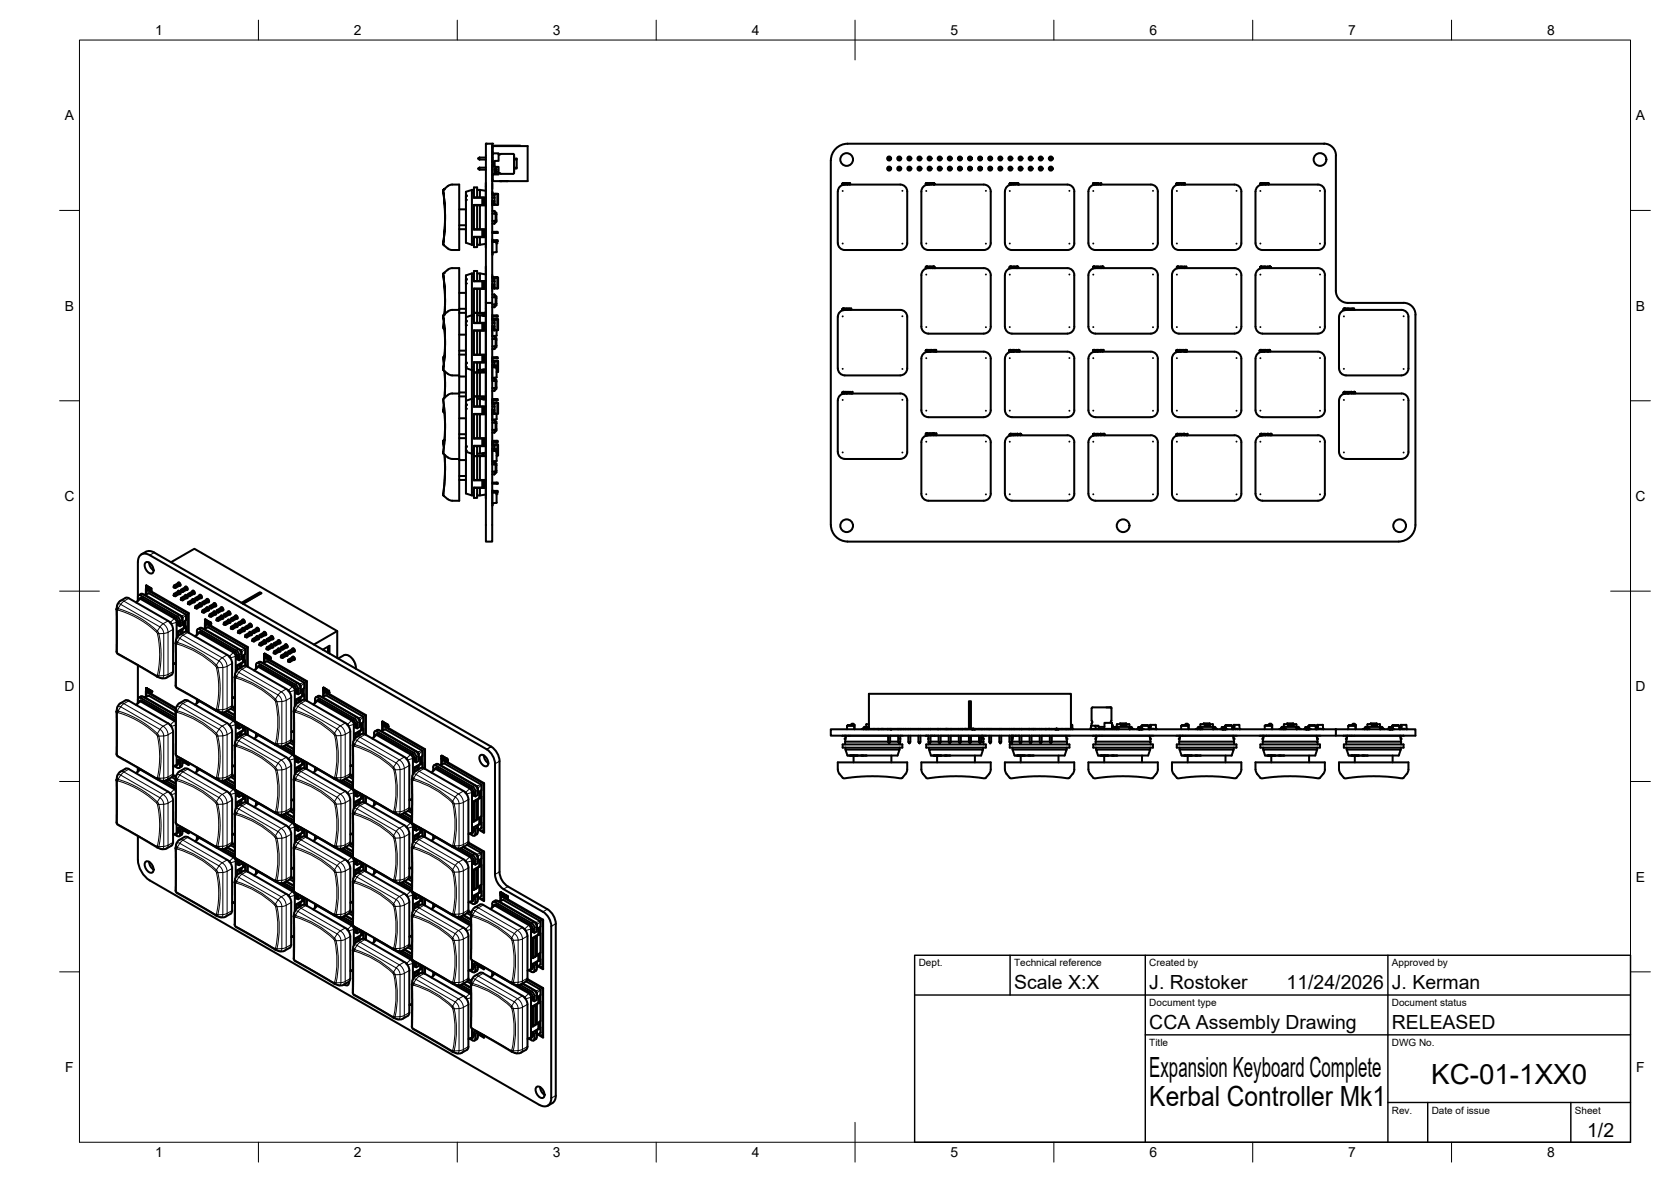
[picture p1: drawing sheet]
<svg xmlns="http://www.w3.org/2000/svg" width="420mm" height="297mm" viewBox="0 0 420 297" stroke-linecap="round" stroke-linejoin="round" font-family="sans-serif">
<defs><g id="words">
<g font-size="7">
<text x="289" y="270.6">Expansion Keyboard Complete</text>
<text x="359.9" y="272.3">KC-01-1XX0</text>
<text x="289" y="278.1">Kerbal Controller Mk1</text>
</g>
<g font-size="4.9">
<text x="255" y="248.5">Scale X:X</text>
<text x="289" y="248.5">J. Rostoker</text>
<text x="323.5" y="248.5">11/24/2026</text>
<text x="350" y="248.5">J. Kerman</text>
<text x="289" y="258.6">CCA Assembly Drawing</text>
<text x="350" y="258.6">RELEASED</text>
<text x="399.1" y="285.7">1/2</text>
</g>
<g font-size="3.5">
<text x="39" y="8.8">1</text>
<text x="89" y="8.8">2</text>
<text x="139" y="8.8">3</text>
<text x="189" y="8.8">4</text>
<text x="239" y="8.8">5</text>
<text x="289" y="8.8">6</text>
<text x="339" y="8.8">7</text>
<text x="389" y="8.8">8</text>
<text x="16.3" y="30.2">A</text>
<text x="411.3" y="30.2">A</text>
<text x="16.3" y="78">B</text>
<text x="411.3" y="78">B</text>
<text x="16.2" y="125.9">C</text>
<text x="411.2" y="125.9">C</text>
<text x="16.2" y="173.7">D</text>
<text x="411.2" y="173.7">D</text>
<text x="16.3" y="221.6">E</text>
<text x="411.3" y="221.6">E</text>
<text x="16.4" y="269.4">F</text>
<text x="411.4" y="269.4">F</text>
<text x="39" y="290.8">1</text>
<text x="89" y="290.8">2</text>
<text x="139" y="290.8">3</text>
<text x="189" y="290.8">4</text>
<text x="239" y="290.8">5</text>
<text x="289" y="290.8">6</text>
<text x="339" y="290.8">7</text>
<text x="389" y="290.8">8</text>
</g>
<g font-size="2.5">
<text x="231" y="242.9">Dept.</text>
<text x="255" y="242.9">Technical reference</text>
<text x="289" y="242.9">Created by</text>
<text x="350" y="242.9">Approved by</text>
<text x="289" y="252.8">Document type</text>
<text x="350" y="252.8">Document status</text>
<text x="289" y="262.9">Title</text>
<text x="350" y="262.9">DWG No.</text>
<text x="350" y="279.9">Rev.</text>
<text x="360" y="279.9">Date of issue</text>
<text x="396" y="279.9">Sheet</text>
</g>
</g></defs>
<!-- layer: Visible -->
<g fill="none" stroke="#000" stroke-width=".51">
<path d="M120.6 39.6l-.3 .2 .3 .3M120.6 39.6h1.6M120.6 39.6v.5M123.8 39.6h.1M123.8 37.1h.1M123.8 38.1h.1M123.8 36.6v4M123.9 36.7h8.8v8.8h-8.8v-1.7M129 38.7h-3.6M129 38.7a1.65 1.65 0 0 1 .3 1.6v2.8M129.3 39.9h.6v2.5h-.6M129.3 39.3v3.8"/>
<path d="M130.8 36.7l-6.9-.1v1.9M223.3 39.6h.5v.5h-.5zM223.3 39.6l.2 .2M223.5 39.8l.1 .1zM223.5 39.9l-.2 .2M223.6 39.9l.2 .2M223.8 39.6l-.2 .2M225.8 39.6h.6v.5h-.6zM225.8 39.6l.3 .2M226.1 39.8l.1 .1zM226.1 39.9l-.3 .2M226.2 39.9l.2 .2"/>
<path d="M226.4 39.6l-.2 .2M228.4 39.6h.5v.5h-.5zM228.4 39.6l.2 .2M228.6 39.8l.1 .1zM228.6 39.9l-.2 .2M228.7 39.9l.2 .2M228.9 39.6l-.2 .2M230.9 39.6h.5v.5h-.5zM230.9 39.6l.2 .2M231.1 39.8l.1 .1zM231.1 39.9l-.2 .2M231.2 39.9l.2 .2"/>
<path d="M231.4 39.6l-.2 .2M233.5 39.6h.5v.5h-.5zM233.5 39.6l.2 .2M233.7 39.8l.1 .1zM233.7 39.9l-.2 .2M233.8 39.9l.2 .2M234 39.6l-.2 .2M236 39.6h.5v.5h-.5zM236 39.6l.2 .2M236.2 39.8l.1 .1zM236.2 39.9l-.2 .2M236.3 39.9l.2 .2"/>
<path d="M236.5 39.6l-.2 .2M238.5 39.6h.6v.5h-.6zM238.5 39.6l.3 .2M238.8 39.8l.1 .1zM238.8 39.9l-.3 .2M238.9 39.9l.2 .2M239.1 39.6l-.2 .2M241.1 39.6h.5v.5h-.5zM241.1 39.6l.2 .2M241.3 39.8l.1 .1zM241.3 39.9l-.2 .2M241.4 39.9l.2 .2"/>
<path d="M241.6 39.6l-.2 .2M243.6 39.6h.5v.5h-.5zM243.6 39.6l.2 .2M243.8 39.8l.1 .1zM243.8 39.9l-.2 .2M243.9 39.9l.2 .2M244.1 39.6l-.2 .2M246.2 39.6h.5v.5h-.5zM246.2 39.6l.2 .2M246.4 39.8l.1 .1zM246.4 39.9l-.2 .2M246.5 39.9l.2 .2"/>
<path d="M246.7 39.6l-.2 .2M248.7 39.6h.5v.5h-.5zM248.7 39.6l.2 .2M248.9 39.8l.1 .1zM248.9 39.9l-.2 .2M249 39.9l.2 .2M249.2 39.6l-.2 .2M251.3 39.6h.5v.5h-.5zM251.3 39.6l.2 .2M251.5 39.8l.1 .1zM251.5 39.9l-.2 .2M251.6 39.9l.2 .2"/>
<path d="M251.8 39.6l-.2 .2M253.8 39.6h.5v.5h-.5zM253.8 39.6l.2 .2M254 39.8l.1 .1zM254 39.9l-.2 .2M254.1 39.9l.2 .2M254.3 39.6l-.2 .2M256.3 39.6h.5v.5h-.5zM256.3 39.6l.2 .2M256.5 39.8l.1 .1zM256.5 39.9l-.2 .2M256.6 39.9l.2 .2"/>
<path d="M256.8 39.6l-.2 .2M258.9 39.6h.5v.5h-.5zM258.9 39.6l.2 .2M259.1 39.8l.1 .1zM259.1 39.9l-.2 .2M259.2 39.9l.2 .2M259.4 39.6l-.2 .2M261.4 39.6h.5v.5h-.5zM261.4 39.6l.2 .2M261.6 39.8l.1 .1zM261.6 39.9l-.2 .2M261.7 39.9l.2 .2"/>
<path d="M261.9 39.6l-.2 .2M264 39.6h.5v.5h-.5zM264 39.6l.2 .2M264.2 39.8l.1 .1zM264.2 39.9l-.2 .2M264.3 39.9l.2 .2M264.5 39.6l-.2 .2M333 36.1h-119.9a4.2 4.2 0 0 0-4.2 4.2v91.6M333 36.1a2.99 2.99 0 0 1 2.9 3M335.9 39.1v34a3 3 0 0 0 3 3M111.6 47.6l-.2 .4 .5 5.8-.1 4-.4 3.4 .2 .4-.2-.5 .4-3.7 .1-3.2-.5-6.1zM111.6 47.6l1.5-1.1 2.4-.1v16.4l-2.4-.1-1.5-1.1"/>
<path d="M115.5 57.6h1.7M115.5 56.6h1.7M115.5 52.6h1.7M117.2 49.1v1.4M118.7 47.7l-1.5 .5v12.8l1.5 .5M119.2 49.6v-2.5h.8v2.5M119.2 59.6h.8v2.5h-.8zM119.2 47.7h-.5v13.8M119.2 49.6l2.1 .1M119.2 51.6h1.5M119.2 57.6h.8M119.2 49.6h.8"/>
<path d="M120 59.6h.7v1.9h-.7M120 47.7h.7v1.9h-.7M120 51.6v6M120.6 42.1l-.3 .2 .3 .3M120.6 42.1v.5M120.6 40.1h1.6M120.6 42.1h1.6M120.6 42.6h1.6M120.7 57.6h1.5M120.7 59.6h1.5M120.7 49.6h1.5M120.7 47.7l1.5 .2"/>
<path d="M121.3 51.5h-2.1v6.2h2.1M121.3 59.5l-2.1 .1M121.5 57.7h.2v1.8h-.2zM121.5 57.7h-.2v1.8h.2M121.5 49.7h.2v1.8h-.2zM121.5 49.7h-.2v1.8h.2M122.2 47v15.2M122.2 46v.8M122.2 46.8h.1M122.2 51.6h-1.5v6h-.7M123.8 58.3h1.1v.3h-1.1M123.8 49h.6"/>
<path d="M123.8 49.7h.6M123.8 51.2h.6M123.8 50.5h.6v.7M123.8 40.9h.3v.5h-.3M123.8 55.5h.8M123.8 53.7h.8M123.8 56.2h.5M123.8 53h.5M123.8 40.1h.1M123.8 42.1h.1M123.8 42.6h.1M123.8 44.1h.1"/>
<path d="M123.8 45.1h.1M123.8 51.5h.6M123.8 41.7v3.9M123.8 46.1v1.4M123.8 50.3v1.1M123.9 40.9h.1M123.9 41.4v.1M123.9 49v.7M123.9 50.5v.1M123.9 51.1v.1M124.1 40.9h-.2v-2.4h1.5v1.9h-1v1.5h1v1.9h-1.5v-2.3l.2-.1M124.2 50.6h-.4"/>
<path d="M124.2 50.6h.1M124.3 50.6v.5h-.5M124.3 53l.5 .5v.4M124.3 55.5v.7M124.3 53v.7M124.4 48.7l.8 .1v2.6M124.4 51.2v.3M124.4 48.7v1.8M124.4 48.7h-.6M124.5 43.2l.1 .1zM124.5 43.2h.1M124.5 42.4a.22 .22 0 0 1 .3 0 .22 .22 0 0 1-.1 .3"/>
<path d="M124.5 43h.1zM124.5 43.1h.1M124.5 43.3h.1zM124.5 43.5h.1zM124.5 42.4l.1 .3v-.2M124.5 42.5h.1M124.5 43.4h.1M124.5 43v.1M124.5 43.1v.1M124.6 43.5h.1M124.6 43.1l-.1 .1M124.6 42.8h.1"/>
<path d="M124.6 43.1h.1M124.6 43.1h-.1M124.6 43.4l-.1 .1M124.6 43.4v.1M124.6 53.7v1.8M124.6 53.7l.2 .2M124.6 48.7h.1M124.7 48.7h.1M124.7 48.7h.2M124.7 43h.1zM124.7 43.1h.1M124.7 43h.1"/>
<path d="M124.7 43.1l.1 .1zM124.7 43.2l.1 .1M124.7 43.3l.1 .1zM124.7 43.2v.1M124.7 43l.1 .1M124.7 42.5l.1 .2h-.3v.1M124.7 42.4v.1M124.7 43v.1M124.8 43.4h.1M124.7 42.8h-.1M124.7 42.4l-.1-.1v.2M124.8 43.2v.1"/>
<path d="M124.8 53.9v1.4M124.8 55.3v.4l-.5 .5M124.8 55.3l-.2 .2M124.8 43.1h.1M124.9 58.3h.3v.3h-.3M124.9 48.7h.1M125 51.5h-.6M125 48.7l.1 .1M125.1 48.8l-.1 2.7M125.2 51.5h-.2M125.4 43.6l.2-.1 .4 .2h3M125.7 45.5h2"/>
<path d="M129.3 43.1v.3l-.3 .3M129.3 40.1h.6M129.3 42.1h.6M211.2 46.9l1.2-.5h14a1.75 1.75 0 0 1 1.7 1.7v13a1.75 1.75 0 0 1-1.7 1.7h-14a1.78 1.78 0 0 1-1.7-1.7v-13zM211.8 46.2h.1M211.8 46.2l.1 .1M211.8 46.1v.1M211.9 46.4h.1M211.9 46.1h-.1M211.9 48h.1M211.9 46h.1M212 46.4h.1"/>
<path d="M212 46h-.1M212 46h.2M212 46h.1M212.2 46h.1M212.2 46.3h.1M212.3 46.2h-.3l.3 .2M212.3 46.1h.1M212.4 46.1l-.1 .1M212.5 46.1l.1 .3M212.7 46.1l.1 .3 .2-.4 .1 .4M212.7 46.1h-.1M213.3 46.1l-.1-.1-.1 .4"/>
<path d="M213.3 46.1l-.1 .3M213.5 46.1l.1 .3M213.5 46.2l.3-.2v.4M223.3 42.1h.5v.5h-.5zM223.3 42.1l.2 .2M223.5 42.3l.1 .1zM223.5 42.4l-.2 .2M223.6 42.4l.2 .2M223.8 42.1l-.2 .2M225.8 42.1h.6v.5h-.6zM225.8 42.1l.3 .2M226.1 42.3l.1 .1z"/>
<path d="M226.1 42.4l-.3 .2M226.2 42.4l.2 .2M226.4 42.1l-.2 .2M226.9 48h.1M228.4 42.1h.5v.5h-.5zM228.4 42.1l.2 .2M228.6 42.3l.1 .1zM228.6 42.4l-.2 .2M228.7 42.4l.2 .2M228.9 42.1l-.2 .2M230.9 42.1h.5v.5h-.5zM230.9 42.1l.2 .2"/>
<path d="M231.1 42.3l.1 .1zM231.1 42.4l-.2 .2M231.2 42.4l.2 .2M231.4 42.1l-.2 .2M232.2 46.9l1.2-.5h14a1.75 1.75 0 0 1 1.7 1.7v13a1.75 1.75 0 0 1-1.7 1.7h-14a1.75 1.75 0 0 1-1.7-1.7v-13zM232.8 46.2h.1M232.8 46.3h.1M232.8 46.1v.1M232.8 46.4h.1M232.9 46.1h-.1M232.9 46.4h.1M232.9 48h.1"/>
<path d="M233.1 46h-.2M233.1 46h.1M233.2 46h.1M233.2 46.3h.1M233.2 46.4h.1M233.2 46.2h-.3l.3 .2M233.3 46.1h.1M233.3 46.4h.1M233.3 46.1l-.1 .1M233.5 42.1h.5v.5h-.5zM233.5 42.1l.2 .2M233.5 46.1l.1 .3"/>
<path d="M233.7 42.3l.1 .1zM233.7 42.4l-.2 .2M233.8 42.4l.2 .2M233.8 46.1l-.1 .3-.1-.4-.1 .1M233.8 46.1l.2 .3 .2-.4 .1 .1M234 42.1l-.2 .2M234.3 46.1l-.1 .3M234.4 46.2h.1M234.5 46.2h.1M234.5 46.1v.1M234.5 46.1h.1M234.6 46h.1"/>
<path d="M234.6 46.2h.2v.2M234.7 46h.1M234.7 46h-.1M234.8 46h.1M234.9 46.1h.1M234.9 46h.1M234.9 46.1l.1 .1M235 46.2h.1M235 46.2l-.1 .2M236 42.1h.5v.5h-.5zM236 42.1l.2 .2M236.2 42.3l.1 .1z"/>
<path d="M236.2 42.4l-.2 .2M236.3 42.4l.2 .2M236.5 42.1l-.2 .2M238.5 42.1h.6v.5h-.6zM238.5 42.1l.3 .2M238.8 42.3l.1 .1zM238.8 42.4l-.3 .2M238.9 42.4l.2 .2M239.1 42.1l-.2 .2M241.1 42.1h.5v.5h-.5zM241.1 42.1l.2 .2M241.3 42.3l.1 .1z"/>
<path d="M241.3 42.4l-.2 .2M241.4 42.4l.2 .2M241.6 42.1l-.2 .2M243.6 42.1h.5v.5h-.5zM243.6 42.1l.2 .2M243.8 42.3l.1 .1zM243.8 42.4l-.2 .2M243.9 42.4l.2 .2M244.1 42.1l-.2 .2M246.2 42.1h.5v.5h-.5zM246.2 42.1l.2 .2M246.4 42.3l.1 .1z"/>
<path d="M246.4 42.4l-.2 .2M246.5 42.4l.2 .2M246.7 42.1l-.2 .2M247.9 48h.1M248.7 42.1h.5v.5h-.5zM248.7 42.1l.2 .2M248.9 42.3l.1 .1zM248.9 42.4l-.2 .2M249 42.4l.2 .2M249.2 42.1l-.2 .2M251.3 42.1h.5v.5h-.5zM251.3 42.1l.2 .2"/>
<path d="M251.5 42.3l.1 .1zM251.5 42.4l-.2 .2M251.6 42.4l.2 .2M251.8 42.1l-.2 .2M252.7 48.1v13M253.8 42.1h.5v.5h-.5zM253.8 42.1l.2 .2M253.9 46.2h.1M253.9 46.3h.1M253.9 46.4h.1M253.9 48h.1M253.9 46.1v.1"/>
<path d="M254 46h-.1M254 42.3l.1 .1zM254 42.4l-.2 .2M254.1 46h-.1M254.1 46h.1M254.1 42.4l.2 .2M254.2 46h.1M254.3 46.3h.1M254.3 46.2h-.3l.3 .2M254.3 42.1l-.2 .2M254.3 46h.1M254.3 46.1h.1"/>
<path d="M254.4 46.1l-.1 .1M254.4 46.4h14M254.4 46.4a1.75 1.75 0 0 0-1.7 1.7M254.6 46.1l.1 .3M255 46.1l.1 .3 .1-.4 .2 .1M255.1 46.1h-.2l-.1 .3-.1-.4-.1 .1M255.4 46.1l-.1 .3M255.7 46.2h.1l-.1 .1M255.8 46.3v.1M256 46h-.4l.1 .2M256 46.3h.1M256 46v.3"/>
<path d="M256.1 46.3v.1M256.3 42.1h.5v.5h-.5zM256.3 42.1l.2 .2M256.5 42.3l.1 .1zM256.5 42.4l-.2 .2M256.6 42.4l.2 .2M256.8 42.1l-.2 .2M258.9 42.1h.5v.5h-.5zM258.9 42.1l.2 .2M259.1 42.3l.1 .1zM259.1 42.4l-.2 .2M259.2 42.4l.2 .2"/>
<path d="M259.4 42.1l-.2 .2M261.4 42.1h.5v.5h-.5zM261.4 42.1l.2 .2M261.6 42.3l.1 .1zM261.6 42.4l-.2 .2M261.7 42.4l.2 .2M261.9 42.1l-.2 .2M264 42.1h.5v.5h-.5zM264 42.1l.2 .2M264.2 42.3l.1 .1zM264.2 42.4l-.2 .2M264.3 42.4l.2 .2"/>
<path d="M264.5 42.1l-.2 .2M268.4 46.4a1.71 1.71 0 0 1 1.7 1.7v13a1.75 1.75 0 0 1-1.7 1.7M268.9 48h.1M274.8 46.2h.1M274.8 46.3h.1M274.8 46.4h.1M274.8 46.1v.1M274.9 46.3h.1M274.9 46.1h-.1M274.9 46.4h.1M274.9 48h.1M275 46.4h.1"/>
<path d="M275 46h-.1M275 46h.2M275.1 46h-.1M275.2 46h.1M275.2 46.3h.1M275.3 46.2h-.3l.3 .2M275.3 46.1h.1M275.4 46.1l-.1 .1M275.4 46.4h14M275.4 46.4a1.75 1.75 0 0 0-1.7 1.7v13a1.78 1.78 0 0 0 1.7 1.7M275.5 46.1l.1 .3M275.8 46.1v.3l-.1-.4-.2 .1"/>
<path d="M275.9 46.1l.2 .3 .1-.3M276.2 46.1h.1M276.3 46.1l-.1 .3M276.5 46.4l.4-.4v.4M276.7 46.4h.1M289.4 46.4a1.75 1.75 0 0 1 1.7 1.7v13a1.75 1.75 0 0 1-1.7 1.7M289.9 48h.1M295.8 46.3h.1M295.8 46.4h.1M295.8 46.1h.1M295.9 46.4h.1M295.9 46h.1"/>
<path d="M295.9 48h.1M296 46.4h.1M296 46h-.1M296 46h.1M296.1 46h.1M296.2 46.3h.1M296.2 46.2h-.3l.3 .2M296.2 46h.1M296.3 46.4h.1M296.3 46.1h.1M296.3 46.1l-.1 .1M296.5 46.1l.1 .3"/>
<path d="M296.7 46.1v.3l.2-.4 .1 .4M296.7 46.1h-.2M297.3 46.1l-.1 .3M297.3 46.1l-.1-.1-.1 .4M297.5 46.1v.2M297.5 46.1l.4-.1v.2M297.6 46.2l.3 .1M297.6 46.2h.1M297.7 46.4h.1M297.9 46.2h-.3M297.9 46.3h.1M297.9 46.3l.1 .1"/>
<path d="M310.4 46.4h-14a1.75 1.75 0 0 0-1.7 1.7v13a1.75 1.75 0 0 0 1.7 1.7h14M310.4 46.4a1.75 1.75 0 0 1 1.7 1.7v13a1.75 1.75 0 0 1-1.7 1.7M310.9 48h.1M316.8 46.2h.1M316.9 46.2v.1M316.9 46.1v.1M316.9 46.3h.1M316.9 46.4h.1M316.9 48h.1M316.9 46.1h.1M317 46.4h.1M317.1 46h-.1"/>
<path d="M317.1 46h.2M317.1 46h.1M317.3 46.3h.1M317.3 46.2h-.3l.3 .2M317.3 46h.1M317.4 46.1h.1M317.4 46.1l-.1 .1M317.6 46.1v.3M317.6 46.1l.1-.1 .1 .4 .1-.4 .2 .4 .1-.3h.2M318.3 46.1v.3M318.6 46.2l-.1 .2M318.6 46.2h.1"/>
<path d="M318.6 46.1v.1M318.7 46l-.1 .1M318.7 46h-.1M318.7 46.3h.1M318.8 46h.1M318.8 46.3h.1M318.9 46l.1 .1M318.9 46.3l.1 .1M319 46.1v.1h-.3M319 46.4h.1M331.9 48h.1M333.1 48.1v13"/>
<path d="M333.1 48.1a1.75 1.75 0 0 0-1.7-1.7h-14a1.75 1.75 0 0 0-1.7 1.7v13a1.78 1.78 0 0 0 1.7 1.7h14a1.75 1.75 0 0 0 1.7-1.7M111.5 79.1l-.1 .4 .5 5.8-.1 4-.4 3.4 .2 .4-.2-.5 .4-3.7 .1-3.2-.5-6.1zM111.6 68.6l-.2 .4 .5 6-.1 3.9 .1-3.6-.5-6.2zM112.6 67.8l-1 .8M112.6 78.3l-1 .8M112.6 67.8l.8-.4h2.1v10.5M115.5 77.9v16.4M115.5 77.9h-2.1l-.8 .4M115.5 78.6h1.7M115.5 77.6h1.7M115.5 73.6h1.7M117.2 70.1v1.4"/>
<path d="M117.2 79.7v12.8M118.7 68.7l-1.5 .5v10.5M118.7 61.5h.5M119.2 70.6v-2.5h.8v2.5M119.2 68.7h-.5v10.5l-1.5 .5M119.2 78.6v2.5M119.2 79.2h-.5v13.8M119.2 70.6l2.1 .1M119.2 72.6h1.5M119.2 78.6h.8M119.2 70.6h.8M120 68.7h.7v1.9h-.7"/>
<path d="M120 78.6v2.5M120 79.2h.7v1.9h-.7M120 72.6v6M120 78.7h1.3M120.7 78.6h1.5M120.7 70.6h1.5M120.7 68.7l1.5 .3M120.7 79.2l1.5 .3M121.3 72.5h-2.1v6.1M121.5 79.3v-.6h.2v.7M121.5 78.7h-.2v.6M121.5 70.7h.2v1.8h-.2z"/>
<path d="M121.5 70.7h-.2v1.8h.2M122.2 68v57.3M122.2 67v.8M122.2 72.6h-1.5v6h-.7M122.2 76.1v-40h1.6v40M122.2 76.1v60h1.6v-60M122.2 76.1h1.6M122.2 61.3l-1.5 .2M123.8 79.3h1.1v.3h-1.1M123.8 72.1h.1M123.8 60.2l.1 .6M123.8 70h.6"/>
<path d="M123.8 70.7h.6M123.8 72.2h.6M123.8 71.5h.6v.7M123.8 76.5h.8M123.8 74.7h.8M123.8 77.2h.5M123.8 74h.5M123.8 60.8h1M123.8 72.5h.6M123.8 71.3v1.1M123.8 60.5v3.1M123.9 70v.7"/>
<path d="M123.9 71.5v.1M123.9 72.1v.1M123.9 60.4h1v.2h-1M123.9 63.4l-.1 .6M124.2 71.6h-.4M124.2 71.6h.1M124.3 71.6l-.1 .5h-.4M124.3 74l.5 .5v.4M124.3 76.5v.7M124.3 74v.7M124.4 69.7l.8 .1v2.6l-.2 .1M124.4 72.2v.3"/>
<path d="M124.4 69.7v1.8M124.4 69.7l-.6 .1M124.6 74.7v1.8M124.6 74.7l.2 .2M124.6 69.7h.1M124.7 69.7h.1M124.7 69.7l.2 .1M124.8 63.4l-1 .1M124.8 60.8l.1 .1M124.8 74.9v1.4M124.8 76.3v.4l-.5 .5M124.8 76.3l-.2 .2"/>
<path d="M124.9 79.3h.3v.3h-.3M124.9 60.4h.3v.2h-.3M124.9 60.9v2.4M124.9 63.3l-.1 .1M124.9 69.8h.1M124.9 69.7v.1M124.9 69.7l.1 .1M124.9 69.7h.1M125 72.5h-.6M125 69.7l.1 .1M125.1 69.8l-.1 2.7M211.2 78.4l1.2-.5h14a1.75 1.75 0 0 1 1.7 1.7v13a1.78 1.78 0 0 1-1.7 1.7h-14a1.78 1.78 0 0 1-1.7-1.7v-13z"/>
<path d="M211.8 77.7v.1M211.8 77.8h.1M211.9 77.9h.1M211.9 77.6l-.1 .1M211.9 61.2h.1M211.9 79.5h.1M211.9 77.5v.1M212 77.5h-.1M212 77.5h.2M212 77.5h.1M212.2 77.5h.1M212.2 77.8h.1"/>
<path d="M212.3 77.5v.1M212.3 77.6h.1M212.3 77.9h.1M212.4 77.6l-.4 .1 .3 .2M212.5 77.6l.1 .3M212.7 77.6l.1 .3 .2-.4 .1 .4M212.7 77.6h-.1M213.3 77.6l-.1-.1-.1 .4M213.3 77.6l-.1 .3M213.5 77.7h.3l-.1 .2M213.5 77.6v-.1h.5l-.1 .4M226.9 79.5h.1"/>
<path d="M226.9 61.2h.1M232.2 67.9l1.2-.5h14a1.75 1.75 0 0 1 1.7 1.7v13a1.78 1.78 0 0 1-1.7 1.7h-14a1.75 1.75 0 0 1-1.7-1.7v-13zM232.8 67.2h.1M232.8 67.2v.1M232.8 67.3h.1M232.9 67.3v.1M232.9 67.4h.1M232.9 61.2h.1M232.9 69h.1M233 67l-.2 .2M233 67h.1M233.1 67h.1"/>
<path d="M233.2 67h.1M233.2 67.3h.1M233.3 67v.2h-.4l.3 .1M233.3 67.4h.1M233.3 67.3v.1M233.8 67l-.1 .4-.2-.4 .1 .4M233.8 67l.2 .4 .3-.4-.1 .4M233.9 67.4h.1M234.4 67.1v.1M234.5 67.2h.1M234.5 67.1h.1M234.5 67.3v.1"/>
<path d="M234.5 67.4h.1M234.6 67.1l.2 .1zM234.7 67h-.1M234.8 67h.1M234.9 67.3v.1M234.9 67l.1 .1M234.9 67.3h.1M234.9 67h-.4M234.9 67.4h.1M235 67.1h.1M235 67.2h.1M235 67.1v.1"/>
<path d="M247.9 69h.1M247.9 61.2h.1M252.7 69.1v13M252.7 61.1a1.75 1.75 0 0 0 1.7 1.7M253.9 67.2h.1M253.9 67.2v.1M253.9 67.3h.1M253.9 61.2h.1M253.9 69h.1M253.9 67v.2M253.9 67.3l.1 .1M254 67h.3"/>
<path d="M254 67.4h.1M254 67h-.1M254.1 67h.1M254.2 67h.1M254.3 67.3h.1M254.3 67.3l14.1 .1M254.3 67.2h-.3l.3 .1M254.3 67h.1M254.3 67v.2M254.4 62.8h14M254.4 67.4a1.75 1.75 0 0 0-1.7 1.7M255 67l.1 .4 .2-.4v.4"/>
<path d="M255.1 67h-.2l-.1 .4-.2-.4 .1 .4M255.5 67.2v.1M255.5 67.3v.1M255.5 67.2h.1M255.5 67.1v.1M255.5 67.4h.1M255.6 67l-.1 .1M255.7 67h-.1M255.7 67h.1M255.8 67h.1M255.8 67l.2 .1M256 67.1h.1"/>
<path d="M256 67.1l.1 .3M268.4 67.4a1.71 1.71 0 0 1 1.7 1.7v13a1.75 1.75 0 0 1-1.7 1.7M268.9 69h.1M268.9 61.2h.1M274.8 67.2l.1 .1M274.8 67.2h.1M274.9 67.3h.1M274.9 67l-.1 .2M274.9 67.3v.1M274.9 61.2h.1M274.9 69h.1M274.9 67.4h.1"/>
<path d="M274.9 67h.1M275 67.4h.1M275.1 67h-.1M275.2 67h-.3M275.2 67h.1M275.2 67l.2 .2h-.4l.2 .1M275.2 67.3h.1M275.2 67.3l.1 .1M275.3 67.4h.1M275.4 67.4h14M275.4 62.8h14M275.4 67.4a1.75 1.75 0 0 0-1.7 1.7v13a1.78 1.78 0 0 0 1.7 1.7"/>
<path d="M275.5 67.1l.1 .3M275.8 67v.4l-.1-.4h-.2M275.9 67l.2 .4 .1-.4M276.2 67h.1l-.1 .4M276.5 67.1l.1 .1M276.6 67.2v.2M276.8 67l-.3 .1M276.8 67v.4M277 67.1h.1M277 67.1l-.1 .3M277 67v.1M277.1 67.4l.1-.3 .2 .3"/>
<path d="M277.2 67h.1M277.2 67h-.2M277.3 67h.1M277.4 67l.1 .1M277.5 67.1h.1M277.5 67.1v.3M289.4 67.4a1.75 1.75 0 0 1 1.7 1.7v13a1.75 1.75 0 0 1-1.7 1.7M289.9 69h.1M289.9 61.2h.1M295.9 67.2v.1M295.9 61.2h.1M295.9 69h.1"/>
<path d="M295.9 67.1v.1M295.9 67.3h.1M296 67.3h.1M296 67l-.1 .1M296 67.4h.1M296 67.3v.1M296 67h.1M296.1 67.4h.1M296.1 67h-.1M296.1 67h.3M296.1 67h.1M296.3 67h.1"/>
<path d="M296.3 67.3h.1M296.3 67.3l.1 .1M296.4 67.2h-.4l.3 .1M296.4 67h.1M296.4 67v.2M296.4 67.4h14M296.4 67.4a1.75 1.75 0 0 0-1.7 1.7v13a1.75 1.75 0 0 0 1.7 1.7h14M296.8 67l.1 .4 .2-.4 .1 .4 .2-.4-.1 .4M296.8 67h-.1v.4M297.6 67.1l.1 .1M297.7 67.2v.2M297.9 67v.4"/>
<path d="M297.9 67l-.3 .1M298.1 67.1v.1M298.1 67.2l.1 .2M298.2 67l-.2 .1M298.2 67h.1M298.3 67v.4M310.4 67.4a1.75 1.75 0 0 1 1.7 1.7v13a1.75 1.75 0 0 1-1.7 1.7M310.9 69h.1M310.9 61.2h.1M316.8 67.1v.1M316.9 67.2h.1M316.9 67.3h.1"/>
<path d="M316.9 61.2h.1M316.9 69h.1M316.9 67v.1M316.9 67.4h.2M317 67.3v.1M317 67h.1M317 67.4h.1M317.1 67h.1M317.2 67h-.2M317.2 67h.1M317.3 67.3h.1M317.3 67h.1"/>
<path d="M317.3 67.3l.1 .1M317.4 67v.2h-.4l.3 .1M317.4 67.4h.1M317.6 67.1l.1 .3M317.6 67h.2v.4l.1-.4 .2 .4 .1-.4h.2M318.3 67.1v.3M318.6 67.1v.1M318.6 67.2l.1 .2M318.8 67v.4M318.8 67l-.3 .1M319 67.2l.3-.1-.1 .3M319 67.2h.1"/>
<path d="M319 67.1v.1M319.1 67l-.1 .1M319.1 67v.1M319.1 67h.1M319.2 67h-.1M319.2 67h.2M319.2 67h.1M319.3 67h.1M319.4 67h.1M319.5 67v.1M319.5 67.1h.1M319.5 67.1v.1"/>
<path d="M319.5 67.3v.1M319.5 67.3h.1M331.9 69h.1M331.9 61.2h.1M333.1 69.1v13M333.1 69.1a1.75 1.75 0 0 0-1.7-1.7h-14a1.75 1.75 0 0 0-1.7 1.7v13a1.78 1.78 0 0 0 1.7 1.7h14a1.78 1.78 0 0 0 1.7-1.7M337.2 78.4l1.2-.5h14a1.75 1.75 0 0 1 1.7 1.7v13a1.78 1.78 0 0 1-1.7 1.7h-14a1.78 1.78 0 0 1-1.7-1.7v-13zM337.8 77.8h.1M337.8 77.7v.1M337.9 77.9h.1M337.9 77.8h.1M337.9 79.5h.1"/>
<path d="M338 77.9h.1M338.2 77.5l-.4 .3M338.2 77.5h.1M338.2 77.8h.1M338.3 77.7h-.3l.3 .2M338.3 77.5v.1M338.3 77.6v.1M338.3 77.9h.1M338.5 77.6l.1 .3M338.6 77.6l.1-.1 .1 .4 .1-.4 .2 .4 .1-.4 .1 .1M338.9 76.1h14a3 3 0 0 1 3 3v52.8a4.2 4.2 0 0 1-4.2 4.2h-138.6a4.3 4.3 0 0 1-4.2-4.2M339.3 77.6l-.1 .3"/>
<path d="M339.6 77.5l-.1 .2 .1 .2M339.7 77.5l.1 .4M340.1 77.7h.2l-.2 .1M340.1 77.6v-.1h.4l-.1 .3M340.2 77.8v.1M340.4 77.8h.1M340.5 77.8v.1M352.9 79.5h.1M111.6 80.9l-.2 1.4 .4 .5M111.6 80.9l-.2 1.3 .2 .4M111.6 89.6l-.2 .3 .2 1.5M111.6 93.1l1.5 1.1 2.4 .1"/>
<path d="M111.6 89.6h.1M111.8 93.3l.1 2.9-.1 3.8M111.8 89.4l-.2 .2M112.6 99.3l-1 .8M115.5 98.9v16.4M115.5 98.9h-2.1l-.8 .4M115.5 94.3v4.6M115.5 99.6h1.7M115.5 98.6h1.7M115.5 94.6h1.7M115.5 89.1h1.7M115.5 88.1h1.7"/>
<path d="M115.5 84.1h1.7M117.2 91.1v1.4M117.2 80.6v1.4M117.2 92.5v8.2M117.2 92.5l1.5 .5M118.7 93v7.2l-1.5 .5M118.7 93h.5M119.2 93.6v6M119.2 99.6h.8M119.2 91.1v2.5M119.2 91.1h.8v2.5h-.8M119.2 99.6v2.5"/>
<path d="M119.2 81.1l2.1 .1M119.2 93.6h.8M119.2 83.1h1.5M119.2 89.1h.8M119.2 81.1h.8M120 91.1h.7v1.9h-.7M120 99.6v2.5M120 99.7h1.3M120 93.5h1.3M120 83.1v6M120.7 93.6h-.7v6h.7v-6h1.5M120.7 99.6h1.5"/>
<path d="M120.7 89.1h1.5M120.7 91.1h1.5M120.7 81.1h1.5M121.3 92.9v.6h.2M121.3 83h-2.1v6.2h2.1M121.3 91l-2.1 .1M121.5 99.7h-.2v.6M121.5 89.2h.2v1.8h-.2zM121.5 89.2h-.2v1.8h.2M121.5 81.2h.2v1.8h-.2zM121.5 81.2h-.2v1.8h.2M121.7 92.8v.7h-.2v-.6"/>
<path d="M122.2 83.1h-1.5v6h-.7M122.2 92.8l-1.5 .2M123.8 89.8h1.1v.3h-1.1M123.8 82.6h.1M123.8 80.5h.6M123.8 81.2h.6M123.8 82.7h.6M123.8 82h.6v.7M123.8 91h.6M123.8 97.5h.8M123.8 95.7h.8M123.8 98.2h.5"/>
<path d="M123.8 87h.8M123.8 85.2h.8M123.8 87.7h.5M123.8 84.5h.5M123.8 92.3l1 .1M123.8 83h.6M123.8 83.1v1.4M123.8 81.8v1.1M123.8 92v3.1M123.9 80.5v.7M123.9 82v.1M123.9 82.6v.1"/>
<path d="M123.9 91v.7M123.9 91.9h1v.3h-1M123.9 95l-.1 .5M123.9 95h.4M123.9 84.5h.1M124.2 82.1h-.4M124.2 82.1h.1M124.3 82.1l-.1 .5h-.4M124.3 95l.5 .5v.4M124.3 97.5v.7M124.3 95v.7M124.3 84.5l.5 .5v.4"/>
<path d="M124.3 87v.7M124.3 84.5v.7M124.4 91.7h-.6l.1 .6M124.4 80.2l.8 .1v2.6l-.2 .1M124.4 82.7v.3M124.4 80.2v1.8M124.4 90.7l.8 .1v2.6l-.2 .1M124.4 90.7v1.2M124.4 92.2v.1M124.4 80.2h-.6M124.4 90.7h-.6M124.6 95.7v1.8"/>
<path d="M124.6 85.2v1.8M124.6 95.7l.2 .2M124.6 85.2l.2 .2M124.6 80.2h.1M124.6 90.7h.1M124.7 80.2h.1M124.7 90.7h.1M124.7 80.2h.2M124.8 84.4l-1 .1M124.8 94.9l-1 .1M124.8 92.3l.1 .1M124.8 95.9v1.4"/>
<path d="M124.8 97.3v.4l-.5 .5M124.8 85.4v1.4M124.8 86.8v.4l-.5 .5M124.8 97.3l-.2 .2M124.8 86.8l-.2 .2M124.8 90.7h.1M124.9 91.9h.3v.3h-.3M124.9 89.8h.3v.3h-.3M124.9 92.4v2.4M124.9 83v1.3M124.9 93.5h.1M124.9 84.3l-.1 .1"/>
<path d="M124.9 94.8l-.1 .1M124.9 80.2h.1M124.9 90.7h.1M125 83h-.6M125 80.2v2.8M125 90.7l.1 1.2M125.1 92.2l-.1 1.3M211.2 99.4l1.2-.5h14a1.75 1.75 0 0 1 1.7 1.7v13a1.78 1.78 0 0 1-1.7 1.7h-14a1.78 1.78 0 0 1-1.7-1.7v-13zM211.8 98.6v.1M211.8 98.7v.1M211.9 98.8v.1M211.9 98.8h.1"/>
<path d="M211.9 98.5l-.1 .1M211.9 92.7h.1M211.9 98.9h.1M211.9 98.5h.4M211.9 98.5h.1M212 98.9h.1M212 98.5h.1M212.2 98.5h.1M212.2 98.8h.1M212.3 98.5h.1M212.3 98.5l.1 .1M212.4 98.6l-.4 .1 .2 .1"/>
<path d="M212.7 98.5l.1 .4 .1-.4M212.7 98.5h-.1v.4M212.9 98.9h.1M213 98.5h-.1M213 98.5l.1 .4 .1-.4M213.2 98.5h.1M213.3 98.6l-.1 .3M213.5 98.6l.1 .1M213.6 98.7h.1M213.6 98.7v.2M213.8 98.5v.4M213.8 98.5l-.3 .1"/>
<path d="M214.1 98.9h.1M214.4 98.5l-.4 .4M214.4 98.5v.4M226.9 92.7h.1M232.2 88.9l1.2-.5h14a1.75 1.75 0 0 1 1.7 1.7v13a1.78 1.78 0 0 1-1.7 1.7h-14a1.75 1.75 0 0 1-1.7-1.7v-13zM232.8 88.2h.1M232.8 88.2v.1M232.8 88v.1M232.8 88.3l.3 .1M232.8 88.5h.1M232.9 82.2h.1M232.9 90h.1"/>
<path d="M232.9 88.3h.1M233.1 87.9l-.3 .1M233.1 87.9h.1M233.2 87.9v.1M233.2 88.3h.1M233.2 88l.1 .1h-.4l.3 .2M233.3 88.3h.1M233.7 88h-.2l.1 .4M233.7 88v.3l.1-.3M233.9 88.4h.1M234 88v.3l.1-.3M234 88h-.2"/>
<path d="M234.1 88h.2l-.1 .4M234.6 88.4l-.2-.3 .2-.2 .1 .5M234.9 88l.1 .3M235 88l.4-.1-.3 .2M235.1 88.3l.2 .1M235.1 88.3h-.1M235.1 88.1l.2 .1M235.1 88.1h.1M235.3 88.2h.1M235.4 88.2v.1M235.4 88.3l.1 .1M235.4 88.3h.1"/>
<path d="M235.5 88.4h.1M247.9 90h.1M247.9 82.2h.1M252.7 90.1v13M252.7 82.1a1.75 1.75 0 0 0 1.7 1.7M253.7 88.2l.1 .1M253.7 88.2h.1M253.8 88.3h.1M253.8 88.2v.1M253.8 88.5h-.1M253.8 88.3l.3 .1M253.9 88.3h.1"/>
<path d="M253.9 82.2h.1M253.9 90h.1M253.9 87.9l-.2 .2M254 87.9h.1M254 87.9h-.1M254.1 87.9h.1M254.1 87.9l.2 .2h-.1M254.1 88.3h.1M254.2 88.1h-.3l.2 .2M254.2 88.3l.1 .1M254.2 88.3h.1M254.3 88.3v.1"/>
<path d="M254.3 88.4h.1M254.4 83.8h14M254.4 88.4h14M254.4 88.4a1.75 1.75 0 0 0-1.7 1.7M254.6 88h-.1l.1 .4M254.6 88l.1 .3 .1-.3M254.8 88.4h.1M254.9 88l.1 .3 .1-.3M254.9 88h-.1M255.1 88h.1l-.1 .4M255.4 88l.1 .2M255.5 88.2h.1"/>
<path d="M255.5 88.2v.2M255.5 88l-.1 .1M255.6 87.9l.1 .1M255.7 88v.4M255.9 88.1l-.1 .3M255.9 88.1h.1M255.9 88v.1M256 88.4h.2M256.1 87.9l-.2 .1M256.1 88.2h-.1M256.1 87.9h.1M256.1 88.2h.1"/>
<path d="M256.2 88.2h.1M256.2 87.9h.1M256.2 87.9l.1 .1M256.3 88.2h.1M256.3 88.2v.1M256.3 88v.2l-.3-.1M256.3 88.3h.1M256.3 88.3l.1 .1M268.4 88.4a1.71 1.71 0 0 1 1.7 1.7v13a1.75 1.75 0 0 1-1.7 1.7M268.9 90h.1M268.9 82.2h.1M274.8 88.2h.1"/>
<path d="M274.8 88.2l.1 .1M274.8 88v.1M274.9 88.2v.1M274.9 88.3h.1M274.9 82.2h.1M274.9 90h.1M274.9 88.3l.2 .1M274.9 88h-.1M275 88.3h.1M275 87.9l-.1 .1M275 87.9h.2M275.1 87.9h-.1"/>
<path d="M275.2 87.9h.1M275.2 87.9l.2 .2h-.4l.2 .2M275.2 88.3h.1M275.3 88.3v.1M275.4 88.3l14 .1M275.4 88.4h.1M275.4 83.8h14M275.4 88.4a1.75 1.75 0 0 0-1.7 1.7v13a1.78 1.78 0 0 0 1.7 1.7M275.5 88l.1 .4M275.7 88h-.2M275.7 88l.1 .3v-.3M275.9 88.4h.1"/>
<path d="M276 88l.1 .3 .1-.3M276 88h-.1M276.2 88h.1l-.1 .4M276.6 88.2l-.1-.1 .2-.2 .1 .5M276.6 88.2h.1M276.6 88.2v.2M277 88.1h.3l-.1 .3M277 87.9h.4M277 87.9v.2M277.4 87.9l.1 .1M277.5 88l-.2 .4M289.4 88.4a1.75 1.75 0 0 1 1.7 1.7v13a1.75 1.75 0 0 1-1.7 1.7"/>
<path d="M289.9 90h.1M289.9 82.2h.1M295.8 88.2v.1M295.8 88.3h.1M295.8 88h.1M295.9 88.5h-.1M295.9 88.3l.2 .1M295.9 88.3h.1M295.9 82.2h.1M295.9 90h.1M296 88.3h.1M296 87.9l-.1 .1"/>
<path d="M296 87.9h.1M296.1 87.9h.1M296.1 87.9l.1 .1M296.2 88.3h.1M296.2 88l.1 .1h-.4l.3 .2M296.3 88.3h.1M296.3 88.3v.1M296.3 88.4h.1M296.7 88v.3l.1-.3M296.7 88l-.2-.1 .1 .5M296.9 88.4h.1M297 88h-.2"/>
<path d="M297 88v.3l.1-.3M297.1 88h.2l-.1 .4M297.6 88.4l-.2-.3 .2-.2 .1 .5M297.9 88.2v.1M297.9 88.3h.1M297.9 88.2l.1 .1M298 88.3l-.1 .1M298 88l-.1 .1M298.1 87.9l-.1 .1M298.1 87.9h.1M298.2 88.3l-.1 .1M298.2 88.4h.1"/>
<path d="M298.2 88.2l-.1-.1 .1 .1M298.2 87.9h.1M298.3 87.9l.1 .2M298.4 88.3h.1M298.4 88.2v.1M298.4 88.1h.1M298.4 88.2h.1M298.4 88.3v.1M310.4 88.4h-14a1.75 1.75 0 0 0-1.7 1.7v13a1.75 1.75 0 0 0 1.7 1.7h14M310.4 88.4a1.75 1.75 0 0 1 1.7 1.7v13a1.75 1.75 0 0 1-1.7 1.7M310.9 90h.1M310.9 82.2h.1"/>
<path d="M316.7 88.1v.1M316.7 88.2l.1 .1M316.8 88l-.1 .1M316.8 88.2v.1M316.8 88.3h.1M316.8 88.3l.3 .1M316.8 88.5h-.1M316.9 88h-.2M316.9 88.3h.1M316.9 82.2h.1M316.9 90h.1M316.9 87.9l-.1 .1"/>
<path d="M316.9 87.9h.2M317 87.9h-.1M317.1 87.9h.1M317.1 87.9l.1 .1M317.1 88.3h.1M317.2 88.3h.1M317.2 88h.1M317.3 88.4h.1M317.3 88l-.4 .1 .2 .2M317.5 88v.4M317.6 88l.1 .3 .1-.3M317.6 88h-.1"/>
<path d="M317.8 88.4h.1M317.9 88h-.1M317.9 88l.1 .3 .1-.3M318.1 88h.1M318.2 88l-.1 .4M318.4 88.1l.3-.2v.5M318.4 88l.1 .2M318.5 88.2h.1M318.5 88.2v.2M318.8 88.3l.1 .1M318.8 88.2h.1M318.9 88.2h.1"/>
<path d="M318.9 88.1l-.1 .1M318.9 88.4h.1M318.9 88v.1M319 88h-.1M319.1 87.9l-.1 .1M319.1 87.9h.1M319.2 87.9v.1M319.2 88h.1M319.2 88.2l-.1-.1-.1 .1 .1 .1 .1-.1M319.3 88l.1 .1M319.4 88.1v.1M319.4 88.2v.2"/>
<path d="M319.4 88.2h.1M331.9 90h.1M331.9 82.2h.1M333.1 90.1v13M333.1 90.1a1.75 1.75 0 0 0-1.7-1.7h-14a1.75 1.75 0 0 0-1.7 1.7v13a1.78 1.78 0 0 0 1.7 1.7h14a1.78 1.78 0 0 0 1.7-1.7M337.2 99.4l1.2-.5h14a1.75 1.75 0 0 1 1.7 1.7v13a1.78 1.78 0 0 1-1.7 1.7h-14a1.78 1.78 0 0 1-1.7-1.7v-13zM337.9 98.8h.1M337.9 92.7h.1M338 98.9h.1M338 98.5l-.2 .3M338 98.5h.3M338 98.5h.1"/>
<path d="M338.2 98.5h.1M338.2 98.8l.1 .1M338.2 98.8h.1M338.3 98.7h-.3l.2 .1M338.3 98.5h.1M338.3 98.5v.2M338.3 98.9h.1M338.3 98.8v.1M338.7 98.5l.1 .4 .1-.4M338.7 98.5h-.1v.4M338.9 98.9h.1M339 98.5h-.1"/>
<path d="M339 98.5l.1 .4 .1-.4M339.2 98.5h.1l-.1 .4M339.5 98.7h.1M339.5 98.7l.3-.1v.2M339.5 98.6v.1M339.5 98.6h.1M339.6 98.5l-.1 .1M339.6 98.5v.1M339.6 98.5h.1M339.7 98.5l.3 .1M339.7 98.5h.1M339.8 98.8l-.1 .1"/>
<path d="M339.8 98.5h.1M340 98.5v.1M340 98.6h.1M340 98.6v.1M340 98.8l-.1 .1M340 98.7h.1M340.2 98.6h.1M340.2 98.6v.3M340.3 98.5l-.1 .1M340.3 98.5h.1M340.4 98.9l.1-.3 .1 .3M340.5 98.5h.1"/>
<path d="M340.5 98.5h-.2M340.6 98.5h.1M340.7 98.5v.1M340.7 98.6l.1 .3M340.8 98.6h.1M352.9 92.7h.1M111.5 103l.1 .6zM111.6 110.6l-.2 .4 .2 1.4-.2-1.3zM111.6 100.1l-.2 .4 .5 5.8-.1 4-.4 3.4 .2 .4-.2-.5 .4-3.7 .1-3.2-.5-6.1zM111.6 103.6l.2 .2M111.6 101.9l-.1 1.1M111.6 114.1l1 .8"/>
<path d="M111.6 100.1h.1M111.8 114.3l.1 4-.5 5.9 .2 .4-.2-.5 .5-6.2zM111.8 110.5l-.2 .1M112.6 114.9l.8 .4h2.1M115.5 115.3v10.5h-1.8l-1.1-.4M115.5 119.6h1.7M115.5 115.6h1.7M115.5 110.1h1.7M115.5 109.1h1.7M115.5 105.1h1.7M117.2 113.5v10.5l1.5 .5v-10.5M117.2 112.1v1.4"/>
<path d="M117.2 100.7v12.8M117.2 101.6v1.4M117.2 113.5l1.5 .5M118.7 114h.5M119.2 112.1v2.5M119.2 112.1h.8v2.5h-.8M119.2 100.2h-.5v13.8M119.2 102.1l2.1 .1M119.2 114.6v6M119.2 114.6h.8M119.2 104.1h1.5M119.2 110.1h.8"/>
<path d="M119.2 102.1h.8M120 112.1h.7v1.9h-.7M120 100.2h.7v1.9h-.7M120 114.5h1.3M120 104.1v6M120.7 114.6h-.7v6h.7v-6h1.5M120.7 110.1h1.5M120.7 112.1h1.5M120.7 102.1h1.5M120.7 100.2l1.5 .3M121.3 113.9v.6h.2M121.3 104h-2.1v6.2h2.1"/>
<path d="M121.3 112l-2.1 .1M121.5 100.4v-.7h.2v.7M121.5 110.2h.2v1.8h-.2zM121.5 110.2h-.2v1.8h.2M121.5 102.2h.2v1.8h-.2zM121.5 102.2h-.2v1.8h.2M121.7 113.8v.7h-.2v-.6M122.2 104.1h-1.5v6h-.7M122.2 113.8l-1.5 .2M123.8 100.3h1.1v.3h-1.1M123.8 110.8h1.1v.3h-1.1M123.8 101.5h.6"/>
<path d="M123.8 102.2h.6M123.8 103.7h.6M123.8 103h.6v.7M123.8 112h.6M123.8 118.5h.8M123.8 116.7h.8M123.8 119.2h.5M123.8 108h.8M123.8 106.2h.8M123.8 108.7h.5M123.8 103.6h.1M123.8 113.3l1 .1"/>
<path d="M123.8 104h.6M123.8 104.1v1.4h.5M123.8 102.8v1.1M123.8 113v3.1M123.9 101.5v.7M123.9 103v.1M123.9 103.6v.1M123.9 112v.7M123.9 112.9h1v.3h-1M123.9 116l-.1 .5M123.9 116h.4M123.9 105.5h.1"/>
<path d="M124.2 103.1h-.4M124.2 103.1h.1M124.3 103.1v.5h-.5M124.3 116l.5 .5v.4M124.3 118.5v.7M124.3 116v.7M124.3 105.5l.5 .5v.4M124.3 108v.7M124.3 105.5v.7M124.4 112.7h-.6l.1 .6M124.4 101.2l.8 .1v2.6l-.2 .1M124.4 103.7v.3"/>
<path d="M124.4 101.2v1.8M124.4 111.7l.8 .1v2.6l-.2 .1M124.4 111.7v1.2M124.4 113.2v.1M124.4 101.2h-.6M124.4 111.7h-.6M124.6 116.7v1.8M124.6 106.2v1.8M124.6 116.7l.2 .2M124.6 106.2l.2 .2M124.6 101.2h.1M124.6 111.7h.1"/>
<path d="M124.7 101.2h.1M124.7 111.7h.1M124.7 111.7h.2M124.8 101.2h.1M124.8 105.4l-1 .1M124.8 115.9l-1 .1M124.8 113.3l.1 .1M124.8 116.9v1.4M124.8 118.3v.4l-.5 .5M124.8 106.4v1.4M124.8 107.8v.4l-.5 .5M124.8 118.3l-.2 .2"/>
<path d="M124.8 107.8l-.2 .2M124.9 100.3h.3v.3h-.3M124.9 112.9h.3v.3h-.3M124.9 110.8h.3v.3h-.3M124.9 113.4v2.4M124.9 104v1.3M124.9 105.3l-.1 .1M124.9 115.8l-.1 .1M124.9 101.2h.1M124.9 111.7h.1M125 104h-.6M125 114.5h-.1"/>
<path d="M125 101.2v2.8M125 111.7l.1 1.2M125.1 113.2l-.1 1.3M211.9 113.7h.1M211.9 100.5h.1M226.9 100.5h.1M226.9 113.7h.1M232.2 109.9l1.2-.5h14a1.75 1.75 0 0 1 1.7 1.7v13a1.78 1.78 0 0 1-1.7 1.7h-14a1.75 1.75 0 0 1-1.7-1.7v-13zM232.8 109.1h.1M232.8 109.1v.1M232.8 109.2l.1 .1M232.8 109.2h.1"/>
<path d="M232.9 109.2v.1M232.9 109.5h-.1M232.9 103.2h.1M232.9 111h.1M232.9 109.3h.1M232.9 109.3l.3 .1M233.1 108.9l-.3 .2M233.1 108.9h.1M233.2 108.9h.1M233.2 109.2h.1M233.2 109.2l.1 .1M233.3 108.9v.2h-.4l.3 .1"/>
<path d="M233.3 109.3h.1M233.3 109.3v.1M233.4 109.4h.1M233.5 109l.1 .4M233.8 109l-.1 .3v-.4l-.2 .1M233.8 108.9l.2 .4 .2-.4 .1 .1M233.8 109.4h.1M234.3 109l-.1 .4M234.4 109.1h.4l-.2 .3M234.5 109v.1M234.5 108.9v.1M234.6 108.9h-.1"/>
<path d="M234.7 108.9h.1M234.7 108.9h-.1M234.8 108.9h.1M234.9 109.4h-.1M234.9 109.3v.1M234.9 108.9l.1 .2M234.9 108.9h.1M234.9 109h.1M235 109v.1M235 109.1l-.1 .2M235.2 109l.1 .4M235.3 108.9l-.1 .1"/>
<path d="M235.3 108.9l.2 .5M247.9 111h.1M247.9 103.2h.1M252.7 111.1v13M252.7 103.1a1.75 1.75 0 0 0 1.7 1.7M253.9 109.2v.1M253.9 109.3v.1M253.9 103.2h.1M253.9 111h.1M253.9 109.1v.1M253.9 109.4h.1M254 109.4h.1"/>
<path d="M254 109l-.1 .1M254.1 109h-.1M254.1 109h.1M254.2 109h.1M254.3 109.4h.1M254.3 109.2h-.3l.3 .2M254.3 109l.1 .1M254.3 109.1v.1M254.4 109.4h14M254.4 104.8h14M254.4 109.4a1.75 1.75 0 0 0-1.7 1.7M254.6 109.1l.1 .3"/>
<path d="M255 109.1l.1 .3 .1-.4 .2 .1M255.1 109.1l-.3 .3-.1-.3h-.1M255.4 109.1l-.1 .3M255.5 109.2h.4v.2M255.6 109.2h-.1M255.6 109.1l-.1 .1M255.6 109.1h.1M255.6 109v.1M255.7 109l-.1 .1M255.7 109h.2M255.7 109h.1M255.8 109.4h.1"/>
<path d="M255.9 109h.1M255.9 109v.1M256 109.1h.1M256 109v.1M256 109.1l.1 .2M256.1 109.2h.1M256.1 109.3l-.1 .1M256.3 109.2h.3v.2M256.3 109.2h.1M256.3 109.1v.1M256.3 109.1h.1M256.4 109v.1"/>
<path d="M256.5 109h.1M256.6 109.4h.1M256.6 109h.1M256.6 109l.1 .1M256.7 109.1l.1 .1M256.8 109.1h.1M256.8 109.2h.1M256.8 109.2l-.1 .2M268.4 109.4a1.71 1.71 0 0 1 1.7 1.7v13a1.75 1.75 0 0 1-1.7 1.7M268.9 111h.1M268.9 103.2h.1M274.8 109.3h.1"/>
<path d="M274.8 109.2v.1M274.8 109.4h.1M274.9 109.3v.1M274.9 109.1l-.1 .1M274.9 109.4h.1M274.9 103.2h.1M274.9 111h.1M274.9 109v.1M275 109.4h.1M275 109h-.1M275 109h.2M275.1 109h-.1"/>
<path d="M275.2 109h.1M275.2 109l.2 .2h-.4l.2 .2M275.2 109.4h.1M275.4 109.4h14M275.4 104.8h14M275.4 109.4a1.75 1.75 0 0 0-1.7 1.7v13a1.78 1.78 0 0 0 1.7 1.7M275.5 109.1l.1 .3M275.8 109.1v.3l-.1-.3h-.2M275.9 109.1l.2 .3 .1-.3M276.2 109.1h.1M276.3 109.1l-.1 .3M276.5 109.2h.4"/>
<path d="M276.5 109.2h.1M276.5 109.1v.1M276.6 109.1h-.1M276.6 109v.1M276.8 109.4h.1M276.8 109l-.2 .1M276.8 109h.1M276.8 109l.1 .1M276.9 109.2l-.1 .2M276.9 109.1h.1M276.9 109l.1 .1M277 109.1v.1"/>
<path d="M277 109.2v.2M277 109.2h.1M277.3 109.2h.2l-.1 .1M277.3 109.1v-.1h.4v.3M277.4 109.3l.1 .1M277.7 109.3h.1M277.7 109.4h.1M289.4 109.4a1.75 1.75 0 0 1 1.7 1.7v13a1.75 1.75 0 0 1-1.7 1.7M289.9 111h.1M289.9 103.2h.1M295.8 109.2v.1M295.8 109.3v.1"/>
<path d="M295.8 109.1v.1M295.8 109.4h.1M295.8 109.1h.1M295.9 109.4h.1M295.9 109v.1M295.9 103.2h.1M295.9 111h.1M296 109.4h.1M296 109h-.1M296 109h.1M296.1 109h.1M296.2 109.4h.1"/>
<path d="M296.2 109l.1 .1M296.3 109.4h.1M296.3 109.1v.1h-.4l.3 .2M296.5 109.1l.1 .3M296.7 109.1v.3l.2-.4 .1 .4M296.7 109.1h-.2M297.3 109.1l-.1 .3M297.3 109.1l-.1-.1-.1 .4M297.5 109.2h.3l-.1 .2M297.5 109.2h.1M297.5 109.1v.1M297.5 109.1h.1"/>
<path d="M297.6 109l-.1 .1M297.6 109l.3 .1M297.7 109h-.1M297.9 109v.1M297.9 109.1h.1M297.9 109.1l.1 .1M298 109.2h.1M298 109.2l-.1 .2M298.4 109.4h.1M298.5 109l-.3 .4M298.5 109l.1 .4M310.4 109.4h-14a1.75 1.75 0 0 0-1.7 1.7v13a1.75 1.75 0 0 0 1.7 1.7h14"/>
<path d="M310.4 109.4a1.75 1.75 0 0 1 1.7 1.7v13a1.75 1.75 0 0 1-1.7 1.7M310.9 111h.1M310.9 103.2h.1M316.8 109.2h.1M316.9 109.2v.1M316.9 109.3v.1M316.9 103.2h.1M316.9 111h.1M316.9 109.1v.1M316.9 109.4h.1M317 109.4h.1M317 109v.1"/>
<path d="M317.1 109h-.1M317.1 109h.2M317.1 109h.1M317.3 109.4h.1M317.3 109l.1 .1M317.4 109.1v.1h-.4l.3 .2M317.6 109.1v.3M317.6 109.1h.2v.3l.1-.4 .2 .4 .2-.4 .1 .1M318.3 109.1v.3M318.6 109.2h.3M318.6 109.2h.1M318.6 109.1l-.1 .1"/>
<path d="M318.6 109.1h.1M318.7 109l-.1 .1M318.7 109h.2M318.7 109h.1M318.8 109.4h.1M318.9 109h.1M318.9 109l.1 .1M318.9 109.2l-.1 .2M319 109v.1M319 109.1h.1M319 109.1v.1M319.1 109.2h.1"/>
<path d="M319.1 109.2l-.1 .2M319.3 109.4h.1M319.5 109.2h.2M319.5 109.2h.1M319.6 109.4h-.2M319.7 109.2h-.3M319.7 109.1v-.1h-.4v.4M319.7 109.3h.1M331.9 111h.1M331.9 103.2h.1M333.1 111.1v13M333.1 111.1a1.71 1.71 0 0 0-1.7-1.7h-14a1.75 1.75 0 0 0-1.7 1.7v13a1.78 1.78 0 0 0 1.7 1.7h14a1.78 1.78 0 0 0 1.7-1.7"/>
<path d="M337.9 113.7h.1M337.9 100.5h.1M352.9 100.5h.1M352.9 113.7h.1M35.5 139.3a2.55 2.55 0 0 1 3.3-.4l84.7 48.7M111.6 124.6l1 .8M115.5 120.6h1.7M118.7 124.5h.5M119.2 122.6h.8v2.5h-.8zM120 122.6h.7v1.9h-.7M120 120.6l-.8 .1h2.1M120.7 120.6h1.5"/>
<path d="M120.7 122.6h1.5M121.3 122.5l-2.1 .1M121.5 120.7h.2v1.8h-.2zM121.5 120.7h-.2v1.8h.2M122.2 124.3l-1.5 .2M123.8 121.3h1.1v.3h-1.1M123.8 123.2l.1 .6M123.8 123.8l1 .1M123.8 123.5v3.1M123.9 123.4h1v.3h-1M123.9 126.5l-.1 .5M124.8 126.4l-1 .1"/>
<path d="M124.8 123.8l.1 .1M124.9 123.4h.3v.3h-.3M124.9 121.3h.3v.3h-.3M124.9 123.9v2.4M124.9 126.3l-.1 .1M232.9 124.2h.1M247.9 124.2h.1M252.7 124.1a1.75 1.75 0 0 0 1.7 1.7M253.9 124.2h.1M254.4 125.8h14M268.9 124.2h.1M274.9 124.2h.1"/>
<path d="M275.4 125.8h14M289.9 124.2h.1M295.9 124.2h.1M310.9 124.2h.1M316.9 124.2h.1M331.9 124.2h.1M29.3 153.1v10.7l.1 .4 11 6.2M29.3 153.1h.1M29.3 153.1l.2 .3M29.7 152.9h-.3l-.1 .2M31.5 150.3a2.8 2.8 0 0 0-2.2 2.8M31.5 150.2l.9 .1 9.9 5.7"/>
<path d="M34.2 151.4l.7-.8 .5-.1 8.5 4.9 .4 .4 .1 .6M34.6 150v.9M34.7 150l.2-.4h.5l9.2 5.3M34.7 149.9v-8.7a1.82 1.82 0 0 1 .9-1.9 1.82 1.82 0 0 1 2.1 .2l84.6 48.8M35.7 150.3l8.5 4.9 .4 .4 .2 .6M35.7 150.3h-.4l-.3 .2M35.9 149.3l9.5 5.5a2.36 2.36 0 0 1 .4 2.2l-.5 .4M35.9 149.3l-.3-.1-.7 .4M36.4 149.5l9.2 5.3 .3 .5-.1 1.3 .4-.3M36.6 141.4a1.38 1.38 0 0 1 1.8 1 .96 .96 0 0 1 .3 1.1 .96 .96 0 0 1-.8 .6 2.08 2.08 0 0 1-1.3-2.7zM36.7 148v1.3M36.7 147.9l10.8 6.3"/>
<path d="M36.7 147.3h.1M36.7 147.3l.1 .1M36.7 147.4h.1M36.8 147.2l-.1 .1M36.8 147.7v.1M36.8 147.4h.1M36.8 147.8l.2 .1M36.8 147.4v.1M36.8 147.2h.1M36.8 147.5l.2 .3-.3-.3 .1 .2M36.8 147.5h.1M36.9 149.3v-1.1l10.4 6v4.7"/>
<path d="M36.9 147.2h.1M37 147.9h.1M37 147.2h.1M37 147.2l.1 .1M37 147.5v.1M37 147.5h.1M37.1 147.6h.1M37.1 147.3v.2l-.3-.2 .2 .2M37.1 147.7h.1M37.1 147.8l-.1 .1M37.5 149.1l9.2 5.3M37.5 141.4a2.5 2.5 0 0 0 1.1 1.9"/>
<path d="M37.5 149.1l-1.2 .4h.1M37.5 147.6l.1 .3 .2-.2-.2 .5M37.6 147.6h-.2v.2l-.2-.4 .2 .7 .1-.2v.3M38 147.8v.2M38 147.8l.1 .7-.1-.5M42.3 156a2.72 2.72 0 0 1 1.2 2.2v10.6l-.3 .8M42.8 156.4h.1M42.8 156.4l.2 .3M43 141.3l5.9-3.4 35.9 20.7-5.9 3.4M43.7 147.5v.1zM43.7 149.6v.1zM43.7 147.2v.3"/>
<path d="M43.7 147.6l.4 .2M43.7 149.7l.4 .1M43.7 149.2v.4M44.4 156.4v3.9M44.6 154.9l.2 .2a2.44 2.44 0 0 1 .5 2.3l-.5-.3v-.9M44.7 148.7l.1-.2a.52 .52 0 0 1 .5 .2 .52 .52 0 0 1-.1 .6h-.1M44.7 146.6l.2-.2 .5 .4v.4h-.3M44.8 158.7l.1 .1v.9M44.8 157.1h.1M45 146.4l-1.3 .8 .4 .2-.4 .2M45 148.5l-1.3 .7 .4 .2-.4 .2M45.3 146.7l-1.2 .7v.4l1.3-.8"/>
<path d="M45.3 148.7l-1.2 .7v.4l1.3-.7M45.5 148.6v.1zM45.5 150.6v.2zM45.5 158.5l-.6 .3M45.5 148.2v.4M45.5 148.7l.4 .1M45.5 150.8l.4 .1M45.5 150.3v.3M45.9 159.1v-.9l-.5 .2 .1 .9M46.2 156.3v1.5l-1.4 .9v1.1M46.2 156.3l.2 .1M46.2 157.8l.2 .1"/>
<path d="M46.3 157.8l-.4 .4M46.4 158.8a2.74 2.74 0 0 0-2.2 2.8M46.4 158.8l.9 .1M46.4 156.1l.1 1.7-.1 .1v-1.5l.1-.1M46.5 147.6l.1-.1a.52 .52 0 0 1 .5 .2 .52 .52 0 0 1-.1 .6h-.1M46.5 149.7l.2-.2 .3 .2 .2 .6h-.3M46.7 157.4l.1 1.3M46.7 155.9l-.2 1.6M46.7 154.4l.1 1.4-.9 .7M46.8 157.4l-.3 .2M46.8 147.4l-1.3 .8 .4 .2-.4 .2M46.8 149.5l-1.3 .8 .4 .2-.4 .2"/>
<path d="M47.1 147.7l-1.2 .7v.4l1.3-.8M47.1 149.8l-1.2 .7v.4l1.3-.8M47.2 149.6l.1 .1zM47.2 151.7l.1 .1zM47.3 158.9l9.8 5.7a2.72 2.72 0 0 1 1.3 2.1M47.3 149.2l-.1 .4M47.3 149.7l.4 .1M47.3 151.8l.4 .1M47.3 151.3l-.1 .4M47.5 154.2v4.8M48.3 150.8l.2-.3 .3 .2 .2 .6-.3 .1M48.3 148.7l.2-.3 .3 .2 .2 .6-.3 .1"/>
<path d="M48.6 148.5l-1.3 .7 .4 .2-.4 .2M48.6 150.5l-1.3 .8 .4 .2-.4 .2M48.9 148.7l-1.2 .7v.4l1.3-.7M48.9 150.8l-1.2 .7v.4l1.3-.7M49 150.6l.1 .2zM49 152.7l.1 .1zM49.1 160l.6-.9h.5l8.7 5 .4 .8v4M49.1 150.3l-.1 .3M49.1 150.8l.4 .1M49.1 152.8l.4 .2M49.1 152.3l-.1 .4M49.5 159.4l.1-1.1 .3-.2 .3 .1 9.2 5.3"/>
<path d="M49.7 158.1l.7-.4 .4 .1 9.5 5.6a2.42 2.42 0 0 1 .4 2.2l-.6 .3M50.1 151.8l.2-.3 .4 .4v.5h-.3M50.1 149.7l.2-.3 .4 .5v.4h-.3M50.4 149.5l-1.3 .8 .4 .2-.4 .2M50.4 151.6l-1.3 .7 .4 .2-.4 .2M50.6 158.9l8.5 4.9M50.6 158.9l-.4-.1-.4 .2M50.7 149.8l-1.2 .7v.4l1.3-.8M50.7 151.9l-1.2 .6v.5l1.3-.8M50.8 151.7l.1 .1zM50.8 153.7l.1 .2zM50.9 151.3l-.1 .4"/>
<path d="M50.9 151.8l.4 .1M50.9 153.9l.4 .1M50.9 153.4l-.1 .3M51.3 158.1l9.2 5.3 .3 .4M51.3 158.1l-.2-.1 1.3-.4 9.2 5.4v1.4l-.9 .7M51.5 155.8h.1M51.5 156.5v1.4M51.5 155.8l.1 .1M51.5 156.5l10.8 6.2M51.6 155.7h-.1M51.6 155.9h.1M51.6 155.9v.1"/>
<path d="M51.6 156.3h.1M51.6 156h.1M51.6 155.7h.1M51.6 156.1v.2M51.6 156l.2 .3-.2-.2M51.7 156.3v.1M51.7 155.7h.1M51.7 156.4h.1M51.7 155.7l.1 .1M51.7 157.8v-1.1l10.4 6v4.8M51.8 156.4h.1M51.8 155.7v.1"/>
<path d="M51.8 155.8h.1M51.8 156v.1M51.9 155.8h.1M51.9 152.8l.2-.2 .3 .2 .1 .6h-.3M51.9 150.7l.2-.2 .3 .2 .1 .6h-.3M51.9 156.1h.1M51.9 155.9h.1M51.9 156.1v.1M51.9 156.4h.1M51.9 156.2v.1M51.9 156.4h-.1M51.9 155.9l-.3-.1 .3 .3"/>
<path d="M51.9 156.3v.1M52.2 150.5l-1.3 .8 .4 .2-.4 .2M52.2 152.6l-1.3 .8 .4 .2-.4 .2M52.3 156.1l-.1 .2-.1-.4 .2 .7M52.3 156.1l.1 .3 .1-.2 .1 .1-.1 .5-.2-.4v.2M52.5 150.8l-1.2 .7v.4l1.3-.7M52.5 152.9l-1.2 .7v.4l1.3-.8M52.6 152.7h.1M52.6 154.8l.1 .1zM52.7 152.3l-.1 .4M52.7 152.8l.4 .1M52.7 154.9l.4 .1"/>
<path d="M52.7 154.4l-.1 .4M52.7 156.5h.1M52.7 156.4v.1M52.7 156.4h.1M52.8 156.4h.1M52.8 156.6l.2 .1-.3 .2M52.9 156.4h.1M53 156.4l.1 .2M53 156.8h.1M53 156.5l.1 .1M53.1 156.7h.1M53.1 156.6v.1"/>
<path d="M53.1 156.7l-.2 .2 .2 .2-.4-.3M53.7 153.8l.2-.2 .4 .4v.4l-.3 .1M53.7 151.8l.2-.3 .3 .2 .1 .7h-.3M54 151.6l-1.3 .7 .4 .2-.4 .2M54 153.7l-1.3 .7 .4 .2-.4 .2M54.3 151.8l-1.2 .7v.4l1.3-.7M54.3 153.9l-1.2 .7v.4l1.3-.7M54.4 153.7h.1M54.4 155.8h.1M54.5 153.4l-.1 .3M54.5 153.8l.4 .2M54.5 155.9l.4 .1"/>
<path d="M54.5 155.4l-.1 .4M55.5 152.8l.1-.2 .4 .2 .1 .6h-.3M55.5 154.9l.1-.3 .5 .5v.4h-.3M55.8 152.6l-1.3 .8 .4 .2-.4 .2M55.8 154.7l-1.3 .7 .4 .2-.4 .3M56.1 152.9l-1.2 .7v.4l1.3-.8M56.1 154.9l-1.2 .7v.4l1.3-.7M56.2 154.8l.1 .1zM56.2 156.9h.1M56.3 154.4l-.1 .4M56.3 154.9l.4 .1M56.3 157l.4 .1"/>
<path d="M56.3 156.5l-.1 .4M57.3 153.8l.1-.2 .5 .4v.4l-.3 .1M57.3 155.9l.1-.2 .5 .4v.4h-.3M57.6 153.6l-1.3 .8 .4 .2-.4 .2M57.6 155.7l-1.3 .8 .4 .2-.4 .2M57.9 153.9l-1.2 .7v.4l1.3-.8M57.9 156l-1.2 .7v.4l1.3-.8M58 155.8l.1 .1zM58 157.9l.1 .1zM58.1 155.4l-.1 .4M58.1 155.9l.4 .1M58.1 158l.4 .1"/>
<path d="M58.1 157.5l-.1 .4M59.1 154.9l.1-.3 .4 .2 .1 .7h-.3M59.1 157l.1-.3 .4 .2 .1 .6-.3 .1M59.4 154.7l-1.3 .7 .4 .2-.4 .2M59.4 156.7l-1.3 .8 .4 .2-.4 .2M59.7 154.9l-1.2 .7v.4l1.3-.7M59.7 157l-1.2 .7v.4l1.3-.7M59.8 156.8l.1 .2zM59.8 158.9l.1 .1zM59.9 156.5l-.1 .3M59.9 157l.4 .1M59.9 159l.4 .2"/>
<path d="M59.9 158.5l-.1 .4M60.7 151.5l4.6-2.7 .4 .2-4.6 2.7M60.9 155.9l.1-.3 .4 .3 .1 .6h-.3M60.9 158l.1-.3 .4 .2 .1 .7h-.3M61.2 155.7l-1.3 .8 .4 .2-.4 .2M61.2 157.8l-1.3 .7 .4 .3-.4 .1M61.4 156l-1.1 .7v.4l1.3-.8M61.4 158.1l-1.1 .7v.4l1.3-.8M61.6 157.9l.1 .1zM61.6 159.9l.1 .2zM61.7 157.5l-.1 .4M61.7 158l.3 .1"/>
<path d="M61.7 159.6l-.1 .3M62.7 159l.1-.2 .4 .2 .1 .6h-.3M62.7 156.9l.1-.2 .5 .4v.4h-.3M63 156.7l-1.3 .8 .3 .2-.3 .2M63 158.8l-1.3 .8 .3 .2-.3 .2M63.2 157l-1.2 .7v.4l1.4-.7M63.2 159.1l-1.2 .7v.4l1.4-.8M63.4 158.9l.1 .1zM63.5 158.5l-.1 .4M63.5 159l.3 .1M64.5 158l.1-.3 .4 .2 .1 .7h-.3M64.8 157.8l-1.3 .7 .3 .2-.3 .2"/>
<path d="M64.8 159.9l-1.3 .7 .3 .2-.3 .2M65 158l-1.2 .7v.4l1.4-.7M65.2 159.9l.1 .2zM65.3 159.6l-.1 .3M65.7 149l-4.6 2.7M66.3 159l.1-.2 .4 .2 .1 .6h-.3M66.6 158.8l-1.3 .8 .3 .2-.3 .2M66.8 159.1l-1.2 .7v.4l1.4-.8M68.4 159.9l-1.3 .7 .3 .2-.3 .2M84.8 158.6v6.8M29.3 178.8l.1 11.1 11 6.3M29.3 178.9h.1"/>
<path d="M29.3 178.9l.2 .2M29.7 178.7l-.4 .1M30.3 176.7l-.3 .3a2.57 2.57 0 0 0-.7 1.8M32.4 176.1l9.9 5.7M32.4 176.1l-.6-.2-1.5 .8M34.2 177.2l.7-.9h.5l8.8 5.2M34.6 175.8v.8M34.7 175.8l.2-.5 .5 .1 8.8 5.1M34.7 167.2v8.5M35 176.2l.3-.2 .4 .1 8.5 4.9M35.9 175.1l8.3 4.7M35.9 175h-.3l-.7 .3"/>
<path d="M36.7 173h.1M36.7 173.4l.1 .1M36.7 173v.1M36.7 172.9v.1M36.7 173.1h.1M36.7 173.1l.1 .1M36.8 173.7l7.5 4.3M36.8 173.5h.1M36.8 173.2h.1M36.8 173.6l-.1 1.5M36.8 173.5l.2 .1M36.8 172.9h-.1"/>
<path d="M36.8 173.3l.2 .2-.3-.1M36.9 175v-1.1l7.3 4.3M36.9 172.9h.1M36.9 172.9l.1 .1M37 173.6h.1M37 173h.1M37 173l.1 .2M37 173.6v.1M37 173.3h.1M37.1 173.3h.1M37.1 173.4h.1M37.1 173.6h-.1"/>
<path d="M37.1 173.4v.1M37.1 173.6h.1M37.1 173.1h-.3l.2 .2M37.1 173.5v.1M37.1 173.5h.1M37.2 173.2l.2 .4v-.3h.2M37.2 173.2l.2 .7 .1-.3v.3M37.5 174.9l6.7 3.8M37.5 174.8l-1.2 .4 7.9 4.5M37.5 173.4l.1 .3 .2-.3-.1 .6M37.6 173.9l.1 .1M37.9 173.7l.3 .1-.2 .4 .3-.5"/>
<path d="M37.9 173.5l.3 .2M37.9 173.5v.1M39.4 169.8l.1 .2M39.5 170h.1M41.9 170.3l-.7 .2-.8-.1M43.2 169.6l-1.3 .7M43.9 166.8l.3 .2M44.2 178.8v11l9.6 5.7a3.3 3.3 0 0 0 2.9 .5l1.3-.7M44.2 161.6v11.1l11 6.3M44.2 166.8h-.7M44.2 178.9h.1M44.2 161.7h.1"/>
<path d="M44.2 178.9l.1 .2M44.2 161.7l.1 .2M44.2 166.7h.1M44.3 178l-.1 .8M44.3 178l.1-.4a3.1 3.1 0 0 1 2-1.6l.9 .1 9.8 5.6a2.71 2.71 0 0 1 1.3 2.2M44.5 178.6h-.2l-.1 .2M44.5 161.5l-.2-.1-.1 .2M49.1 177.1l.6-.8 .5-.1 8.7 5.1 .4 .8v3.9M49.5 175.7v.1M49.5 175.8v.8M50.1 176.1l-.3 .1M54.3 178.3l.1 .3"/>
<path d="M54.4 178.6h.1M55.8 179.1l3.2 1.8M56.5 179l2.5 1.4M57.1 178.7l1.9 1.1M57.1 178.6l1.9 1.1M57.6 165h.1M57.6 165l.2 .2M58 178.1a2.86 2.86 0 0 1-2.8 .8M58.3 177.7l.7 .4M58.4 166.7v10.6M58.4 177.5l.6 .4M58.4 177.3l-.4 .8 1 .6"/>
<path d="M58.7 175.4l.4 .1M59 175.3l-.6 .1M59 170.2l.1 11.1 11 6.2M59 170.2h.1M59 170.2l.2 .3M59.1 175.3h-.1M59.1 163.8l.4 .4 .1 .5M59.1 169.4l-.1 .8M59.4 170h-.3l-.1 .2M59.4 163.4l.5 .6 .2 .7M59.6 167.3l.2 .9M59.6 165.6l.1 .1"/>
<path d="M60.1 164.7v1.2l-.5-.3v-.9M60.3 167l-.5 .4M60.7 167.6v-.9l-.4 .3v.9M60.7 163.8v1.3l.4-.2M61.1 164.9v1.4l-1.5 .9v1.2M61.1 164.9l.2 .1M61.1 166.3l.2 .1M61.2 166.4l-.5 .3M61.2 167.4a2.81 2.81 0 0 0-2.1 2M61.3 167.4h.8l9.9 5.7a2.71 2.71 0 0 1 1.2 2.2v10.6l-.3 .8 1 .5M61.3 164.6l.1 1.7-.1 .1 .1-1.5M61.5 165.9l.1 1.4"/>
<path d="M61.5 164.5v1.4l-.1 .1M61.6 166l-.2 .2M61.7 160.1l.3 .1M62.3 162.7v4.9M63.4 161l.1 .1zM63.5 161.1l.3 .1M63.5 160.6l-.1 .4M64.4 168v-1.2l.4-.2 .3 .1 9.2 5.3M64.5 160l.1-.2 .4 .2 .1 .6-.3 .1M64.6 166.7l.7-.4 .3 .1 9.2 5.3M64.6 167.7l-.7 .8M64.6 167.7l.5-.1 8.7 5.1 .3 .8v3.9"/>
<path d="M65 167.4l-.3 .2M65 167.4h.4M65 160.1l-1.2 .7v.4l1.4-.7M65.2 162l.1 .1zM65.3 160.1l.3 .1M65.3 162.1l.3 .1M65.3 161.7l-.1 .3M65.4 167.4l8.5 4.9 .4 .4 .2 .6M66.1 166.6l9.2 5.3M66.1 166.6h-.1l1.2-.4 9.3 5.4v1.3l-.9 .7M66.3 161.1l.1-.3 .4 .2 .1 .7h-.3M66.4 165.1v1.3"/>
<path d="M66.4 165l10.7 6.2 .1 4.9M66.4 164.4h.1M66.4 164.4l.1 .1M66.4 164.3v.1M66.5 164.3h-.1M66.5 164.5h.1M66.5 164.8v.1M66.5 164.5v.1M66.5 164.3h.1M66.5 164.9l.2 .1M66.5 164.7v.2M66.5 166.4v-1.1l10.5 6v4.7"/>
<path d="M66.6 164.6l.1 .3-.2-.2M66.6 164.6h.1M66.6 160.9l-1.3 .8 .3 .1-.3 .3M66.6 164.3h.1M66.7 165h.1M66.7 164.3h.1M66.7 164.3l.1 .1M66.7 164.7h.1M66.8 164.6h.1M66.8 164.4v.1M66.8 164.7h.1M66.8 164.7v.1"/>
<path d="M66.8 164.8l.1 .1M66.8 164.8h.1M66.8 161.1l-1.2 .7v.4l1.4-.7M66.8 165h.1M66.9 164.5l-.4-.1 .2 .2M66.9 164.8v.1M67 161h.1M67 163.1l.1 .1zM67.1 164.6v.3l.1-.2M67.1 160.6l-.1 .4M67.1 161.1l.3 .1M67.1 163.2l.3 .1"/>
<path d="M67.1 162.7l-.1 .4M67.1 164.6h-.1l.2 .6M67.2 164.7h.1M67.2 165.2v-.2l.2 .3M67.3 164.7v.3l.1-.2M67.4 164.8v.6M67.7 165.5h.1M67.7 165.6h.1M67.7 165l.2 .5-.2-.1M67.7 164.9l.3 .2-.1 .2M67.7 164.9v.1M67.7 165.4v.1"/>
<path d="M67.8 165.6h.1M67.8 165.6l.2 .1M68 165.3h.1M68 165.3v.1M68 165.4v.1M68 165.6h.1M68 165.5v.1M68 165.5h.1M68 160l.2-.2 .4 .2 .1 .6-.3 .1M68 162.1l.2-.2 .4 .2 .1 .6h-.3M68.4 161.9l-1.3 .8 .3 .2-.3 .2M68.6 160.1l-1.2 .7v.4l1.3-.7"/>
<path d="M68.6 162.2l-1.2 .7v.4l1.3-.8M68.8 162l.1 .1zM68.8 164.1h.1M68.9 161.6l-.1 .4M68.9 162.1l.3 .1M68.9 164.2l.3 .1M68.9 163.7l-.1 .4M69.8 161.1l.2-.3 .4 .2 .1 .7h-.3M69.8 163.2l.2-.3 .4 .2 .1 .6-.3 .1M70.2 160.9l-1.3 .7 .3 .2-.3 .2M70.2 163l-1.3 .7 .3 .2-.3 .2M70.4 161.1l-1.2 .7v.4l1.3-.7"/>
<path d="M70.4 163.2l-1.2 .7v.4l1.3-.7M70.6 163l.1 .2zM70.6 165.1l.1 .1zM70.7 162.7l-.1 .3M70.7 163.2l.3 .1M70.7 165.2l.3 .2M70.7 164.7l-.1 .4M71.6 162.1l.2-.2 .4 .2 .1 .6h-.3M71.6 164.2l.2-.3 .4 .3 .1 .6h-.3M72 161.9l-1.3 .8 .3 .2-.3 .2M72 164l-1.3 .7 .3 .3-.3 .1M72.2 162.2l-1.2 .7v.4l1.3-.8"/>
<path d="M72.2 164.3l-1.2 .7v.4l1.3-.8M72.4 164.1l.1 .1zM72.4 166.1l.1 .2zM72.5 163.7l-.1 .4M72.5 164.2l.3 .1M72.5 166.3l.3 .1M72.5 165.8l-.1 .3M72.5 173.5l.2 .3M73.4 163.2l.2-.3 .4 .2 .1 .6-.3 .1M73.4 165.2l.2-.2 .4 .2 .1 .6h-.3M73.8 162.9l-1.3 .8 .3 .2-.3 .2M73.8 165l-1.3 .8 .3 .2-.3 .2"/>
<path d="M73.9 178.7v10.8l.1 .4 9.6 5.5a3.5 3.5 0 0 0 2.9 .5l1.2-.7M73.9 178.8h.1M73.9 178.8l.1 .2M74 163.2l-1.2 .7v.4l1.3-.7M74 165.3l-1.2 .7v.4l1.3-.8M74.2 178.6l-.2-.1-.1 .2M74.3 172l.2 .2a2.44 2.44 0 0 1 .5 2.3l-.5-.3v-.9M74.5 175.8l.1 .1v.9M74.5 174.2h.1M74.8 171.7l.3 .2a2.42 2.42 0 0 1 .4 2.2l-.5 .4M74.9 176.6l-.4 .3a2.57 2.57 0 0 0-.6 1.8M75.2 175.6l-.6 .3"/>
<path d="M75.3 171.9l.3 .5-.1 1.3 .5-.3M75.6 176.2v-.9l-.5 .2 .1 1M76 173.4v1.5l-1.5 .9v1.1M76 173.4l.1 .1M76 174.9l.1 .1M76 174.9l-.4 .4M76.1 175.9l-1.3 .7M76.1 175.9l.9 .1 9.8 5.7a2.71 2.71 0 0 1 1.3 2.1v10.6l-.4 .8M76.1 173.2l.1 1.7-.1 .1v-1.5l.1-.1M76.4 174.5l.1 1.3M76.4 173v1.5l-.2 .1M76.5 174.5l-.3 .2"/>
<path d="M79.4 175.2l.7-.4 .4 .1 9.5 5.6a2.36 2.36 0 0 1 .4 2.2l-.6 .3M79.9 175.3l9.5 5.5a2.36 2.36 0 0 1 .4 2.2l-.5-.3a1.74 1.74 0 0 0-.5-1.8l-8.5-4.9M79.9 176.2l8.5 4.9 .4 .4 .2 .5M79.9 176.2h-.4l-.7 .9M79.9 175.3l-.2-.1-.4 .2-.1 1.1M80.3 176l-.4-.1-.4 .2M81.2 163.3l1.6-1v1.9M81.2 175l.1-1.5 10.6 6.2M81.3 173h.1M81.3 172.9v.1M81.3 173l.3 .4-.3-.1M81.3 172.8v.1"/>
<path d="M81.3 173.1h.1M81.3 172.8h.1M81.4 172.8h-.1M81.4 173.2v.3M81.4 173.1h.1M81.4 174.9v-1.1l10.4 6v4.8M81.4 173.5h.1M81.4 172.8h.1M81.4 172.8l.1 .1M81.5 173.5h.1M81.5 172.9h.1M81.5 172.9l.1 .1"/>
<path d="M81.5 173.5l.1 .1M81.6 173.2h.1M81.6 173.1l-.2-.1 .2 .2M81.6 173v.1M81.6 173.3h.1M81.6 173.5h.1M81.6 173.3l.1 .1M81.7 173.3h.1M81.7 173.5l-.1 .1M81.7 173.4v.1M81.9 173.2v.2l.1-.2M81.9 173.1l.1 .7"/>
<path d="M82 173.2l.2 .4v-.3M82.2 173.3v.6l-.2-.4v.3M82.5 162.5v1.5M82.5 173.9l.2 .3 .1-.2M82.7 173.8h.1M82.8 173.7v.3M82.8 173.6h-.1l-.2 .3M85 165.5l1.6-.9 1.1 .2 .9 .7 .5 .7 .4 1.1v.7M91.9 179.7l.1 5M218.5 174.4h50.8v8.8h-50.8zM274.5 178v3.1M274.7 177.8h4.5"/>
<path d="M274.7 177.8l-.2 .2M278.2 177.8h1M279.2 177.8l.3 .2-.1 3.6M29.3 196v10.8l.1 .3 11 6.2M29.3 196.1h.1M29.3 196.1l.2 .2M29.7 195.8h-.3l-.1 .2M32.4 193.3l9.9 5.7M32.4 193.3l-.3-.2a2.61 2.61 0 0 0-2.1 1.1 2.56 2.56 0 0 0-.7 1.8M34.2 194.3l.7-.8 .5-.1 8.8 5.3M34.6 193v.8M34.7 192.9h.1"/>
<path d="M35.2 193.3l-.2 .1M39.4 195.5l.1 .3M39.5 195.8h.1M41 196.3l3.2 1.8M41.6 196.2l2.6 1.4M41.9 196l-.7 .3-.8-.2M42.2 195.9l2 1.1M42.3 199a2.72 2.72 0 0 1 1.2 2.1v10.6M42.3 181.8a2.72 2.72 0 0 1 1.2 2.1v10.6l-.3 .8M42.3 195.8l1.9 1.1M42.8 182.2l.2 .2M42.8 199.3l.2 .3"/>
<path d="M43.5 194.9l.7 .4M43.5 194.7l.8 .4M44.2 196v11l9.6 5.6a3.4 3.4 0 0 0 2.9 .6l1.3-.7M44.2 192.5l-.7 .1M44.2 195.9l-1-.6-1.3 .8M44.2 196.1h.1M44.2 196.1l.1 .2M44.3 195.1l-.1 .9M44.3 195.1l.1-.3a3.1 3.1 0 0 1 2-1.6h.9l9.8 5.7a2.71 2.71 0 0 1 1.3 2.2M44.4 190v2.1M44.4 192.1l-.2 .4M44.5 195.8l-.3 .2"/>
<path d="M44.6 192.3l-.3 .2M44.6 192.3l.2-1.3 .5 .3-.1 1.5-.4 .2-.9-.4M45.4 190.6l-.6 .4M45.5 190.7h-.1l.4 .3M45.8 191v1.4l-.7 .6M45.8 191l-.5 .3M45.9 190.9l-.1 .9 .7-.6M46.2 191.5l1.3 .7v-.5M46.3 191.4l1 .6v-.4M49.1 194.3l.6-.9h.5l8.7 5.1 .4 .8v3.9M49.5 192.9h.1M49.5 192.9v.8"/>
<path d="M50.1 193.2l-.3 .2M54.3 195.5l.1 .3M54.4 195.8h.1M55.8 196.2l3.2 1.9M56.5 196.1l2.5 1.5M57.1 195.8l1.9 1.1M57.6 199.3l.2 .3M57.6 182.1l.2 .3M58.3 194.9l.7 .4M58.4 183.9v10.6M58.4 194.7l.6 .4M58.4 194.5l-.4 .8 1 .5"/>
<path d="M58.7 192.5l.4 .2M59 192.5l-.6 .1M59 187.4l.1 11 9.3 5.4a3.6 3.6 0 0 0 3.2 .7l1.3-.7M59 187.4h.1M59 187.4l.2 .2M59.1 192.5h-.1M59.1 186.5l-.1 .9M59.4 187.2l-.2-.1-.2 .3M59.6 198.8v1.2l.5 .3v-1.2M59.6 181.6v1.2l.5 .3v-1.2M59.6 184.5l.2 .9M59.6 182.8h.1"/>
<path d="M59.6 200h.1M60.3 184.2l-.5 .3M60.7 182.2v.6l-.6 .3M60.7 199.4v.5l-.6 .4M60.7 184.8v-.9l-.4 .3v.9M60.7 199.4h.1M60.7 182.3h.1M61.1 199.6v1.1l-1.5 .8v1.2M61.1 182.4v1.1l-1.5 .9v1.1M61.1 183.5l.2 .1M61.2 183.5l-.5 .4M61.2 184.5a2.81 2.81 0 0 0-2.1 2"/>
<path d="M61.3 199.7v1.1l.1-1M61.3 182.5v1.1l.1-1M61.3 184.5l.8 .1 9.9 5.7a2.71 2.71 0 0 1 1.2 2.1M61.5 199.8l-.1 .5M61.5 183.1l.1 1.4M61.5 182.7l-.1 .5M61.6 183.2l-.2 .2M62.1 183v1.6M62.3 183.1v1.6M64.4 184.3h.1M64.4 184.3v.8M64.6 184.8l-.7 .9"/>
<path d="M64.6 184.8h.5l8.5 4.9M64.9 184.6l-.2 .1M69.1 186.9l.1 .2M69.2 187.1h.1M70.7 187.6l3.2 1.8M71.3 187.5l2.6 1.5M71.9 187.2l2 1.1M72 187.2l1.9 1M72.5 190.7l.2 .3M72.9 186.7a2.86 2.86 0 0 1-2.8 .8M73.2 186.2l.7 .5M73.2 192.5v10.5l-.3 .8 1 .6"/>
<path d="M73.2 186.1l.7 .3M73.6 189.7l.4 .4 .1 .6v3.9M73.6 183.9l.3 .2M73.9 195.9v10.8l.1 .3 9.3 5.4a3.6 3.6 0 0 0 3.2 .7l1.2-.7M73.9 196h.1M73.9 196l.1 .2M73.9 183.8l-.7 .1M74.2 195.7l-.3 .2M74.4 190.1l.1 1.3 .5 .3v-1.3M74.5 193l.1 .1v.9M74.5 191.4h.1M74.8 193.8l1.3-.7 .6-.1 10.1 5.8a2.71 2.71 0 0 1 1.3 2.2"/>
<path d="M74.9 193.8l-.4 .2a2.57 2.57 0 0 0-.6 1.9M75.2 192.8l-.6 .3M75.5 190.8v.5l-.5 .4M75.6 193.4v-1l-.5 .3 .1 .9M75.6 190.8h-.1M76 191v1.1l-1.5 .8v1.2M76 192.1h.1M76 192.1l-.4 .3M76.1 191.1v1h.1v-.9M76.4 191.7l.1 1.3M76.4 191.2l-.2 .5M76.5 191.7l-.3 .2"/>
<path d="M77 191.6v1.6M77.2 191.7v1.6M79.2 192.9v.8M79.2 192.8v.1M79.8 193.2l-.3 .1M79.9 193.3l8.5 4.9 .4 .5 .2 .5M79.9 193.3l-.4 .1-.7 .8M84 195.4l.1 .3M84.1 195.7h.1M85.5 196.2l3.2 1.8M86.2 196.1l2.5 1.4M86.8 195.8l1.9 1.1"/>
<path d="M86.8 195.7l1.9 1.1M87.3 199.2l.3 .3M87.3 182.1h.1M87.4 182.1l.2 .2M87.7 195.2l1 .6M88 194.8l.7 .4M88.1 194.6l.6 .4M88.5 192.5l.3 .1M88.7 187.3l.1 11 9.6 5.6a3.5 3.5 0 0 0 2.9 .6M88.7 187.4h.1M88.7 187.4l.2 .2M88.8 192.4l-.7 .1"/>
<path d="M89 182v4M89 199.2v3.9M89.1 187.1h-.2l-.2 .2M89.3 198.7v1.2l.5 .3v-1.2M89.3 184.4l.2 .1v.8M89.3 182.7l.1 .1M89.3 199.9h.1M90 184.1l-.5 .4M90.2 180.5l-9.4-5.4 1.3-.4 9.1 5.4 .1 1.4-.8 .7M90.2 180.5l.3 .4-.1 1.3 .4-.2M90.4 199.3v.6l-.6 .3M90.4 199.4h.1"/>
<path d="M90.5 184.7v-.9l-.5 .3v.9M90.8 199.5v1.1l-1.5 .9v1.1M90.8 182v1.4l-1.5 .9v1.2M90.8 182l.2 .1M90.8 183.4l.2 .1M90.9 183.5l-.4 .3M91 184.5a2.74 2.74 0 0 0-2.3 2.8M91 199.6v1.1l.1-.1v-.9M91 184.5h.8M91 181.7l.1 1.7-.1 .1v-1.4l.1-.1M91.2 199.8l-.1 .5M91.2 183l.1 1.4"/>
<path d="M91.2 181.6l-.1 1.5M91.3 183.1l-.2 .2M91.8 184.6l9.9 5.6a2.72 2.72 0 0 1 1.2 2.2v10.6l-.3 .8 1 .5M93.6 185.6l.7-.8 .5-.1 8.7 5.1 .3 .8v3.9M94.8 183.8l9.5 5.5a2.36 2.36 0 0 1 .4 2.3l-.5-.3a1.74 1.74 0 0 0-.6-1.9l-8.5-4.9M94.8 183.8l-.3-.1-.4 .2v1.2M94.8 183.4l.5 .1 9.2 5.3M94.8 183.5l-.5 .3M95.1 184.5l-.7 .2M96.1 181.4v.2M96.1 182.2v1.3M96.1 181.5h.1"/>
<path d="M96.1 181.8v.1M96.1 182.1l10.8 6.2v4.9M96.1 181.4h.1M96.1 181.5v.1M96.1 181.6h.1M96.1 181.3v.1M96.1 181.9h.1M96.2 181.6v.1M96.2 181.3h.1M96.2 181.9v.1M96.2 181.7l.2 .2-.3-.1M96.2 181.7h.1"/>
<path d="M96.2 182h.1M96.2 181.3l.1 .1M96.2 181.4h.1M96.2 182l.1 .1M96.3 183.5v-1.1l10.4 6v4.7M96.3 182.1h.1M96.3 181.4h.1M96.4 181.4v.1M96.4 182.1h.1M96.4 181.7v.1M96.4 181.7h.1M96.4 181.6l-.2-.1 .2 .2"/>
<path d="M96.4 181.5h.1M96.4 181.8h.1M96.4 181.5v.1M96.4 181.8l.1 .1M96.5 181.8h.1M96.5 182.1h-.1M96.5 182h.1M96.5 181.9h.1M96.5 182v.1M96.7 181.7l.1 .3 .1-.3 .1 .4v-.2h.2M96.7 181.7l.1 .6 .1-.2 .1 .3 .1-.4M97.3 182.2l.2 .2"/>
<path d="M97.3 182.6h.1M97.3 182.6l.3 .1M97.4 182.5h.1M97.4 182.5l-.1 .1M97.4 182.2h.2l-.3-.2v.2M97.4 182.2h.1M97.4 182.2l.2 .2M97.5 182.4v.2l-.1-.1M97.6 182.3h.1M97.6 182.7h.1M97.6 182.4h.1M97.6 182.5h.1"/>
<path d="M97.7 182.6l-.1 .1M97.7 182.6h.1M97.7 182.5h.1M102.2 190.6l.2 .3M103.6 195.8l.1 11.1 10.9 6.3M103.6 195.9h.1M103.6 195.9l.1 .2M103.7 195l-.1 .8M103.9 195.7h-.2l-.1 .1M104.2 192.9l.1 1M104.2 191.3h.1M104.5 188.8l.3 .2a2.42 2.42 0 0 1 .4 2.2l-.5 .4"/>
<path d="M104.9 192.7l-.6 .3M105.3 193.3v-.9l-.5 .2 .1 1M105.3 189.5l-.1 1.3 .5-.3M105.7 190.5v1.5l-1.5 .9v1.1M105.7 190.5l.1 .1M105.7 192l.1 .1M105.7 192l-.4 .4M105.8 193a2.81 2.81 0 0 0-2.1 2M105.8 193l.9 .1M105.8 190.3l.1 1.7-.1 .1 .1-1.6M106.1 191.6l.1 1.3M106.1 190.1v1.5l-.2 .1"/>
<path d="M106.2 188.8v1.2l-.9 .7M106.2 191.7l-.3 .1M106.2 188.8l-9.3-5.5-1.2 .4 9.3 5.3 .3 .5M106.7 193.1l9.9 5.7a2.72 2.72 0 0 1 1.2 2.1v10.6l-.4 .8 3.6 2.1 .1 1.3-.9 .7M108.5 194.2l.7-.9h.4l8.5 4.9 .4 .4 .2 .5v10l-.1 .3-.8 .2M109.6 192.4l9.2 5.3 .5 .5 .2 .7M109.6 192.4l-.2-.1-.4 .2-.1 1.1M109.7 192l-.6 .3M109.7 192h.5l9.2 5.4M110 193.1l8.5 4.9 .4 .4 .1 .5M110 193.1l-.8 .1M110.9 192.1l.1-1.5 10.7 6.3"/>
<path d="M111 190h.1M111 190v.1M111 189.9v.1M111 190.1h.1M111 190.1v.1M111 190.5l.1 .1M111 190.2h.1M111.1 190.2l.2 .3-.2-.1M111.1 189.9l.1 .1M111.1 189.9h.1M111.1 190.4l-.1 .1M111.1 192v-1.1l10.4 6v12.1l-.9-.6"/>
<path d="M111.1 190.2v.1M111.1 190.6h.1M111.1 190.6l.1 .1M111.2 190.6l.1 .1M111.2 190l.1 .1M111.3 190.7h.1M111.3 190.1h.1M111.3 190.3l.1 .1M111.3 190.1l.1 .1-.3-.1 .2 .3M111.3 190.4h.1M111.3 190.6v.1M111.4 190.4h.1"/>
<path d="M111.4 190.4v.2M111.4 190.5h.1M111.4 190.6l-.1 .1M111.6 190.3l.1 .3v-.3M111.6 190.2h-.1l.2 .7M111.7 190.3l.2 .1M111.8 190.4l.1 .3 .1-.3M111.9 190.4l.1 .6-.2-.4-.1 .3M112.2 190.9v.1M112.2 190.9v.3M112.2 190.7h.1M112.2 190.7v.2"/>
<path d="M112.2 191.2l.1 .1M112.3 190.8h.1M112.3 191l.1 .2-.1-.1M112.3 191.3h.1M112.4 190.8h.1M112.4 190.6v.1M112.4 191.3h.1M112.4 190.6l-.2 .1M112.4 190.9h.1M112.4 190.7h.1M112.5 191h.1M112.5 191.3h.1"/>
<path d="M112.5 190.7l-.1 .1M112.5 191.1h.1M112.5 191.2h.1M112.5 191.2v.1M112.6 191.1v.1M112.6 191.2h.1M117 199.2l.3 .2M119 199.8l.1 .1M119.4 197.3l.3 .3a2.42 2.42 0 0 1 .4 2.2l-.6 .3M119.5 198.9v1.2l-.5-.3v-.8M120.2 198l-.3-.4-9.4-5.4 1.3-.4 9.1 5.4 .2 1.4-.9 .7M120.2 198l-.1 1.3 .4-.2"/>
<path d="M120.5 199.1v1.4l-1.5 1M120.5 199.1l.1 .1M120.7 198.8l.1 1.7-.2 .1v-1.4l.2-.1M120.7 189.8a1.38 1.38 0 0 1 1.9 1.1 .96 .96 0 0 1 .2 1 .96 .96 0 0 1-.8 .7 2.08 2.08 0 0 1-1.3-2.8zM120.9 198.7v1.4l-.1 .1M121.6 189.8a2.5 2.5 0 0 0 1.2 2M121.7 196.9v12.3M122.4 188.3a4.6 4.6 0 0 1 2.1 3.6v27.8M123.5 187.6v.1M123.5 187.7l1.3 1.3 .6 1.1 .2 1.2v27.8M208.9 183.3h127v1.6h-127zM210.7 191.6h17.4v2.1l-.4 .8-.8 1-.4 .1-3.6-.4-3.5-.1-3.9 .1-3.3 .4-1.4-1.6z"/>
<path d="M211.8 184.9h.1M211.8 184.9h11.5v1.6M211.9 187.1h15v.8h-15zM212.5 186.4h10.8M212.6 188.4h13.6l-.5 1.5h-12.6zM212.6 187.9v.5M212.6 185.4l-.2 .2v.2h.2M212.7 184.9l-.2 2.2M213 182.4l.2-.2h1.4l.2 .2M213 182.4h1.8M213 182.4v.9M213.6 189.9h.4"/>
<path d="M213.9 182.2l.3-.3h.4l.3 .3v1.1M214 189.9h1M214.6 189.9v1.7M214.8 182.4v.9M215 189.9h.1M215 189.9h.2M215.2 189.9h.3M215.5 189.9h.1M215.6 189.9h.2M216.1 189.9h1.9M217.1 183.1v.2M217.1 183.1l-.4 .2"/>
<path d="M217.1 183.3h.1M217.4 183.2h52M217.4 182.8l-.3 .5M217.8 183.1h.5v.2M218.5 182h-.7v1.3v-.5h-.4M218.5 182.7h-1.2l-.2 .4M219.8 183.2v.1M220.8 183.2v.1M221 183.2v.1M221.6 183.2l.1 .1M221.7 183.2l.4 .1M223.2 183.2v.1"/>
<path d="M223.3 186.5h.5l-.2 .3zM223.3 183.2v.1M223.8 186.4h2M223.8 186.5v-1.6h2v1.6M224 183.2h-.2M224.1 189.9v1.7M224.2 183.2v.1M225.8 183.2v.1M225.8 186.5h.6l-.2 .3zM226.2 187.9v.5M226.3 186.6v.5M226.4 185.6v.2"/>
<path d="M226.4 183.2v.1M226.6 183.2v.1M227 184.9h-.6v1.6M227.2 183.2v.1M227.7 183.2v.1M228.4 186.5h.5l-.2 .3zM228.4 183.2v.1M228.4 184.9v1.6M228.9 183.2v.1M228.9 184.9v1.6M230.9 186.5h.5l-.2 .3zM230.9 183.2v.1"/>
<path d="M230.9 184.9v1.6M231.4 183.2v.1M231.4 184.9v1.6M232.8 184.9h.7v2.2M232.9 187.1h15v.8h-15zM233.5 185.5v.3M233.5 186.5h.5l-.2 .3zM233.5 183.2v.1M233.6 188.4h13.6l-.5 1.5h-12.6zM233.6 187.9v.5M234 186.5v-1.6h2v1.6M234 186.4h2"/>
<path d="M234 183.2v.1M234.6 189.9h1.4M235.6 189.9v1.7M235.8 183.2v.1M235.9 183.2v.1M236 189.9h.1M236 189.9h.5M236 186.5h.5l-.2 .3zM236 183.2v.1M236.5 189.9h.1M236.5 186.4h2M236.5 186.5v-1.6h2v1.6"/>
<path d="M236.5 183.2v.1M236.6 189.9h.2M237.1 189.9h1.9M237.7 183.3h.4M238.1 183.3h.1M238.2 183.2l-.1 .1M238.5 186.5h.6l-.2 .3zM238.5 183.2v.1M239.1 186.4h2M239.1 186.5v-1.6h2v1.6M239.1 183.2v.1M239.3 183.2v.1"/>
<path d="M241.1 186.5h.5l-.2 .3zM241.1 183.2v.1M241.6 186.5v-1.6h2v1.6h.5M241.6 186.4h2M241.6 183.2v.1M242 183.2v.1M242.6 183.2l.1 .1M242.8 183.2h.1M242.8 183.2l.3 .1M243.4 183.2v.1M243.6 183.2v-7h.5v7M243.6 186.5l.2 .3 .3-.3"/>
<path d="M244.1 186.4h2.1M244.1 186.5v-1.6h2.1v1.6M244.4 183.2v.1M244.4 183.2h.1M244.5 183.2h.1M244.6 183.2h.1M244.7 183.2h.1M245 183.2l-.6 .1M245.1 189.9v1.7M245.2 183.2v.1M246.2 186.5h.5l-.2 .3zM246.2 183.2v.1"/>
<path d="M246.7 186.4h.6v.7M246.7 183.2v.1M246.8 183.2v.1M247 184.9l.3 1.5M247.1 183.2v.1M247.1 185.4l.3 .2v.2h-.2M247.2 187.9v.5M247.6 183.2v.1M248 184.9h-1.3v1.6M248.2 183.2v.1M248.7 183.2v.1M248.7 194.5l.4-.8v-2.1h-17.4l.1 2.4 1.4 1.6 3.3-.4 3.9-.1 3.5 .1 3.6 .4 .4-.1 .8-1"/>
<path d="M248.7 186.5h.5l-.2 .3zM248.7 184.9v1.6M249.2 183.2v.1M249.2 184.9v1.6M251.3 186.5h.5l-.2 .3zM251.3 183.2v.1M251.3 184.9v1.6M251.8 183.2v.1M251.8 184.9v1.6M252.7 193.4l.4 1.1 1.1 1.1 3.3-.4 3.9-.1 3.5 .1 3.6 .4 .4-.2 1.1-1.4 .1-2.4h-17.4v1.8M253.7 184.9l.1 1.6M253.8 186.5h.5l-.2 .3z"/>
<path d="M253.8 183.2v.1M253.9 187.1h15v.8h-15zM254.3 186.5v-1.6h2v1.6M254.3 183.2v.1M254.5 186.4h1.8M254.6 188.4h13.6l-.5 1.5h-12.6zM254.6 187.9v.5M254.7 185.4l-.3 .2v.2h.2M254.7 184.9l-.2 2.2M255 183.2v.1M255.7 189.9h1M256.3 186.5h.5l-.2 .3z"/>
<path d="M256.3 183.2v.1M256.6 189.9v1.7M256.7 189.9h.3M256.8 186.4h2.1M256.8 186.5v-1.6h2.1v1.6M256.8 183.2v.1M256.9 183.2v.1M257 189.9h.1M257 189.9h.2M257.3 189.9h.1M257.3 189.9h.2M257.5 189.9h.1"/>
<path d="M257.6 189.9h.2M258.1 189.9h1.9M258.7 183.3h.2M258.9 186.5h.5l-.2 .3zM259.4 186.4h2M259.4 186.5v-1.6h2v1.6M259.4 183.2v.1M259.8 183.2v.1M260.3 183.2v.1M261.4 186.5h.5l-.2 .3zM261.4 183.2v.1M261.9 186.4h2.1"/>
<path d="M261.9 186.5v-1.6h2.1v1.6M261.9 183.2v.1M263 183.2v.1M263.6 183.2l.1 .1M263.7 183.2h.1M263.8 183.2l.2 .1M264 186.5h.5l-.2 .3zM264.5 186.4h3.8v.7M264.5 183.2v.1M265.2 183.2v.1M265.2 183.2h.1M265.4 183.2l.6 .1"/>
<path d="M265.5 183.2h.1M265.6 183.2h.1M265.7 183.2h.1M265.7 183.1v.1M265.9 183.2h.1M266 183.3h.1M266.1 189.9v1.7M266.2 183.2v.1M267 183.2v.1M268 183.2v.1M268 184.9l.3 1.5M268.1 183.2v.1"/>
<path d="M268.1 185.4l.3 .2v.2h-.2M268.2 187.9v.5M268.6 183.2v.1M269 184.9h-4.5v1.6M269.2 183.2v.1M269.3 182.2h.3l.1 1.1M269.6 183.2h.3M273.7 191.6h17.4v2.1l-.4 .8-.8 1-.3 .1-3.7-.4-3.5-.1-3.9 .1-3.3 .4-1.4-1.6zM274.2 183.2h5.5M274.3 182.4h1.2v.8h-1.2zM274.3 183l-.1 .3M274.5 181.8v.6"/>
<path d="M274.5 181.1l.1 .5M274.6 181.6l-.1 .2M274.8 184.9h15.2M274.9 187.1h15v.8h-15zM275.5 186.4h13.8v.7M275.5 182.4h.7v.3h1.5v-1h1.9v1.5h-4.1M275.6 188.4h13.6l-.5 1.5h-12.6zM275.6 187.9v.5M275.7 185.4l-.3 .2v.2h.2M275.7 184.9l-.2 2.2M276.3 183.2v.1M276.6 189.9h1.1"/>
<path d="M277.6 183.2v.1M277.6 189.9v1.7M277.7 189.9h.3M278 189.9h.1M278 189.9h.2M278.3 189.9h.1M278.3 189.9h.2M278.5 189.9h.1M278.6 189.9h.2M279.1 189.9h1.9M279.4 181.6v.1M279.6 183l.1 .3"/>
<path d="M279.6 182.2v.4M280.1 183.1v.2M280.1 183.1l-.4 .1M280.1 183.3h.1M280.1 183.1h.1M280.4 183.2h1M280.4 182.8l-.3 .5M280.8 182.1v1.2v-.5h-.4M280.8 183.1h.5v.2M280.8 182h.7l.2-.2h1.4l.2 .2h.6l.1 .7M282 182.1h.2l.2 .2M282 182.1v.2"/>
<path d="M282 182.2h.1M282 182.2l.1 .1M282.1 182.4h.1M282 182.3h.1M282.1 182.3h.2l-.3 .1M282.2 182.3l-.2 .1M282.2 182.3l.1 .1M282.3 182.3h-.1M282.3 182.3l-.2-.2 .2 .3M282.4 182.2l-.1 .1M282.5 182.1v.1M282.5 182.3v.1"/>
<path d="M282.5 182.3h.1M282.5 182.2h.1M282.5 182.4h.1M282.5 182.1h.1M282.6 182.3h.1M282.6 182.2h.1M282.6 182.1v.1M282.6 182.1h.1M282.6 182.3l-.1 .1M282.6 182.4h.1M282.6 182.3v.1M282.6 182.1h-.1"/>
<path d="M282.6 182.1l.1 .1M282.7 182.3v.1M282.7 182.3h.1M282.7 182.3l-.1 .1M282.7 182.4h.1M282.7 182.2h.1M282.7 182.1h.1M282.7 182.4h.2M282.8 182.2h-.1M282.8 182.1v.1M282.8 182.3v.1M282.8 182.3h.1"/>
<path d="M282.8 182.1h.1M282.8 182.2h.1M282.9 182.2h.1M282.8 182.4h.1M282.9 182.3h.1M282.9 182.3h-.1M282.9 182.4h.1M283 182.4h.1M283 182.3h.1M284 182.7h-3.7l-.2 .4M284 182.7h.5l.2 .2M284 182.7v.6v-.5h.4"/>
<path d="M284 183.2h.1M284.4 182.8l.3 .5M284.6 182.9l.2 .3 .3 .1M285.7 183.2h.9M286.2 183.2v.1M286.4 182.8h-.2v.4M286.4 182.8v.5l.6-.1v-.4M286.4 182.8h.6M286.5 183.2h.1M286.6 183.2h.1M286.6 183.1l-.1 .1M286.6 183.1h.1"/>
<path d="M286.7 183.1h.1M286.7 183.2h.1M286.9 183.2h.8M286.9 182.8h.3v.5M287 182.4l.2-.2h1.4l.2 .2M287 182.4h1.8M287 182.4v.4M287.1 189.9v1.7M288.8 182.4v.9M288.9 183.2h.3M289.1 184.9l.2 1.5M289.1 185.4l.3 .2v.2h-.2"/>
<path d="M289.2 182.5v.1M289.2 182.5l-.1 .3M289.2 187.9v.5M289.2 182.2h1.4l.1 1.1M289.3 182.1l-.2 1.2M289.6 183.3v-.2l.6 .2M290.6 183.2h.3M294.7 191.6h17.4v2.1l-.4 .8-.8 1-.3 .1-3.7-.4-3.5-.1-3.9 .1-3.3 .4-1.4-1.6zM295.8 184.9h15.2M295.9 187.1h15v.8h-15zM296.5 186.4h13.8v.7M296.6 188.4h13.6l-.5 1.5h-12.6z"/>
<path d="M296.6 187.9v.5M296.7 185.4l-.3 .2v.2h.2M296.8 184.9l-.3 2.2M297 182.4l.2-.2h1.4l.2 .2M297 182.4h1.8M297 182.4v.9M297.6 189.9h1.1M297.9 182.2l.3-.3h.4l.3 .3v1.1M298.6 189.9v1.7M298.7 189.9h.3M298.8 182.4v.9M299 189.9h.1"/>
<path d="M299 189.9h.2M299.3 189.9h.1M299.3 189.9h.5M300.1 189.9h1.9M301.1 183.1l-.4 .2M301.1 183.1v.2M301.1 183.3h.1M301.1 183.1h.1M301.4 183.2h1M301.4 182.8h.4v.5M301.4 182.8l-.3 .5M301.8 183.1h.5v.2"/>
<path d="M303 182.1h.3l.1 .2M303 182.1v.2M303 182.2h.1M303 182.2v.1h.3M303 182.3h.1M303.1 182.2h.1M303.1 182.4h.1M303.1 182.2l.2 .1M303.1 182.2l.2-.1v.3M303.1 182.3h.2l-.3 .1M303.1 182.3l-.1 .1M303.2 182.3l.1 .1"/>
<path d="M303.4 182.2l-.1 .1M303.5 182.2h.1M303.5 182.2h.2M303.5 182.3v.1M303.5 182.3h.1M303.5 182.1l.1 .1M303.6 182.2h.1M303.6 182.1h-.1M303.6 182.3h.1M303.6 182.1v.1M303.6 182.1h.1M303.6 182.3v.1"/>
<path d="M303.6 182.3h-.1M303.6 182.1l.1 .1M303.7 182.3l-.2 .1M303.7 182.3l-.1 .1M303.7 182.3v.1M303.7 182.3h.1M303.7 182.4h.1M303.7 182.1v.1M303.7 182.1h.1M303.8 182.3v.1M303.8 182.3h.1M303.8 182.1h.1"/>
<path d="M303.8 182.2h-.1M303.8 182.1v.1M303.8 182.2h.1M303.8 182.1l-.1 .1M303.9 182.2h.1M303.9 182.3h.1M303.9 182.3l-.1 .1M303.9 182.3l.1 .1M304 182.4h.1M304 182.3h.1M305 182.7l-.1-.7h-.6l-.2-.2h-1.4l-.2 .2h-.6l-.1 1.3M305 182.7h-3.7l-.2 .4"/>
<path d="M305 182.7h.5l.2 .2M305 182.7v.6v-.5h.4M305 183.2h.1M305.4 182.8l.3 .5M305.6 182.9l.2 .3M305.8 183.2l.3 .1M306.7 183.2h.9M307.2 183.2v.1M307.4 182.8h-.2v.4M307.4 182.8v.5l.6-.1v-.4M307.4 182.8h.6M307.5 183.2h.1"/>
<path d="M307.6 183.2h.1M307.6 183.1l-.1 .1M307.6 183.1h.1M307.6 183.1v.1M307.7 183.2h.1M307.7 183.1h.1M307.8 183.2h.9M308 182.8h.2v.5M308 182.4l.2-.2h1.4l.2 .2M308 182.4h1.8M308 182.4v.4M308.1 189.9v1.7"/>
<path d="M309.8 182.4v.9M309.9 183.2h.3M310 184.9l.3 1.5M310.1 185.4l.3 .2v.2h-.2M310.2 182.5h.1M310.2 182.5l-.1 .3M310.2 182.5v.1M310.2 187.9v.5M310.6 183.3v-.2l.6 .2M311.6 183.2h.3M311.6 182.2l.1 1.1M311.6 182.2h-1.4l-.1 1.1"/>
<path d="M316.7 184.9h15.3M316.9 187.1h15v.8h-15zM317.5 186.4h13.8v.7M317.6 188.4h13.6l-.5 1.5h-12.6zM317.6 187.9v.5M317.7 185.4l-.3 .2v.2h.2M317.8 184.9l-.3 2.2M318 182.4l.2-.2h1.4l.2 .2M318 182.4h1.8M318 182.4v.9M318.7 189.9h1M318.9 182.2l.3-.3h.4l.3 .3v1.1"/>
<path d="M319.7 189.9v1.7M319.7 189.9h.1M319.7 189.9h.3M319.8 182.4v.9M320 189.9h.1M320 189.9h.2M320.3 189.9h.1M320.3 189.9h.5M321.1 189.9h1.9M322.1 183.1l-.4 .2M322.1 183.1v.2M322.1 183.3h.1"/>
<path d="M322.1 183.1h.1M322.4 183.2h1M322.4 182.7h3.6M322.4 182.8h.4v.5M322.4 182.8l-.3 .5M322.4 182.7l-.3 .4M322.8 183.1h.5v.2M324 182.1v.2M324 182.2h.1M324 182.2l.2 .1M324.1 182.2h.1M324.1 182.4h.1"/>
<path d="M324.1 182.3h.1M324.1 182.2l.2 .1M324.1 182.2l.2-.1v.3M324.1 182.3l-.1 .1M324.2 182.3l-.2 .1M324.2 182.1l.2 .1-.1 .1M324.2 182.1h-.2M324.2 182.3l.1 .1M324.3 182.3h-.1M324.5 182.2h.1M324.5 182.4h.1M324.5 182.3v.1"/>
<path d="M324.5 182.3h.1M324.5 182.1l.1 .1M324.5 182.1h.1M324.6 182.2h.1M324.6 182.3h.1M324.6 182.3h-.1M324.6 182.1l-.1 .1M324.6 182.1h-.1M324.6 182.3l-.1 .1M324.6 182.1h.1M324.6 182.1l.1 .1M324.7 182.3l-.1 .1"/>
<path d="M324.7 182.3v.1M324.7 182.3h.1M324.7 182.4h.1M324.7 182.1v.1M324.7 182.1h.1M324.8 182.3v.1M324.8 182.3h.1M324.8 182.4h.1M324.8 182.1h.1M324.8 182.2h-.1M324.8 182.1v.1M324.8 182.2h.1"/>
<path d="M324.8 182.1l-.1 .1M324.9 182.2h.1M324.9 182.3l-.1 .1M324.9 182.3h.1M324.9 182.3l.1 .1M325 182.4h.1M325 182.3h.1M326 182.7l-.1-.7h-.6l-.2-.2h-1.4l-.2 .2-.7 .1v1.2M326 182.7h.5l.2 .4 .4 .2M326 182.7v.6v-.5h.4M326.1 183.2h.1M326.4 182.8l.2 .3"/>
<path d="M326.6 183.1l.1 .2M327.7 183.2h.8M328.4 182.8h-.2v.5M328.4 182.8v.5h.6v-.5M328.4 182.8h.6M328.5 183.2h.1M328.6 183.1l-.1 .1M328.6 183.2h.1M328.6 183.1h.1M328.7 183.1h.1M328.7 183.2h.1M328.8 183.2h.1"/>
<path d="M328.8 183.2h.8M329 182.8h.2v.5M329 182.8h.1M329 182.4l.2-.2h1.4l.2 .2M329 182.4h1.8M329 182.4v.4M329.2 189.9v1.7M330.8 182.4v.9M330.9 183.2h.3M331 184.9l.3 1.5M331.1 185.4l.3 .2v.2h-.2M331.2 182.5v.3"/>
<path d="M331.2 182.5v.1M331.2 187.9v.5M331.6 183.3v-.2l.6 .2M332.6 183.2h.3M332.6 182.2l.1 1.1M332.6 182.2h-1.4l-.1 1.1M333.1 193.4v-1.8h-17.4v1.8l.4 1.1M333.1 193.4l-.4 1.1-.8 1-.3 .1-3.7-.4-3.5-.1-3.9 .1-3.3 .4-1.1-1.1M335.9 183.3h20v1.6h-20M337.1 194.5l-.4-1.1v-1.8h17.4l-.1 2.4-1.3 1.6-7.3-.5-3.9 .1-3.3 .4-1.1-1.1M337.8 184.9h1.5M337.9 187.1h15v.8h-15z"/>
<path d="M338.5 186.4h13.8v.7M338.6 188.4h13.6l-.5 1.5h-12.6zM338.6 187.9v.5M338.7 185.4l-.3 .2v.2h.2M338.8 184.9l-.3 2.2M339 182.4l.2-.2h1.4l.2 .2M339 182.4h1.8M339 182.4v.9M339.5 184.9h.3M339.7 189.9h1.3M339.9 182.2l.3-.3h.4l.3 .3v1.1M339.9 184.9h13.1"/>
<path d="M340.7 189.9v1.7M340.8 182.4v.9M341 189.9h.1M341 189.9h.2M341.3 189.9h.1M341.3 189.9h.5M342.1 189.9h1.9M343.1 183.1v.2M343.1 183.1l-.4 .2M343.1 183.3h.1M343.1 183.1h.1M343.2 183l-.1 .3"/>
<path d="M343.5 182.8h.3v.5M343.5 182.8l-.2 .1M343.8 183.1h.5v.2M345 182.1v.2M345.1 182.2h.1M345.1 182.2h-.1M345.1 182.2l-.1 .1h.1M345.1 182.4h.1M345.1 182.3h.1M345.1 182.2l.3 .1M345.1 182.2l.1-.1 .1 .3M345.1 182.3h.2l-.3 .1"/>
<path d="M345.2 182.3l-.2 .1M345.2 182.1l.1 .1M345.2 182.1h-.2M345.2 182.3l.1 .1M345.3 182.3h-.1M345.3 182.2v.1M345.5 182.2h.1M345.5 182.3v.1M345.5 182.3h.1M345.5 182.4h.1M345.5 182.3h.2M345.5 182.1l.1 .1"/>
<path d="M345.5 182.1h.1M345.6 182.3h.1M345.6 182.2h.1M345.6 182.1h-.1M345.6 182.3l-.1 .1M345.6 182.1h.1M345.6 182.3v.1M345.6 182.1l.1 .1M345.7 182.1h.1M345.7 182.3h.1M345.7 182.3l-.1 .1M345.7 182.3v.1"/>
<path d="M345.7 182.4h.1M345.7 182.2h.1M345.8 182.3h.1M345.8 182.4h.1M345.8 182.2h-.1M345.8 182.1v.1M345.8 182.1h.1M345.8 182.2h.1M345.9 182.2h.1M345.9 182.3h.1M345.9 182.3h-.1M345.9 182.3l.1 .1"/>
<path d="M346 182.4h.1M346 182.3h.1M347 182.7v-.7h-.7l-.2-.2h-1.4l-.1 .2-.8 .1v1.2M347 182.7h-3.7l-.2 .4M347 182.7h.5l.2 .4 .4 .2M347 182.7v.6v-.5h.4M347 183.2h.1M347.4 182.8l.3 .5M348.8 183.2h.8M349.4 182.8h-.2v.5M349.5 182.8v.4M349.5 182.8h.5"/>
<path d="M349.5 183.2h.1M349.6 183.1l-.1 .1M349.6 183.2h.1M349.6 183.1h.1M349.7 183.1h.1M349.7 183.2h.1M349.8 183.2h.1M349.8 183.1h.1M349.8 183.2h.8M349.9 182.8h.3v.5M350 182.8v.4M350 182.4l.2-.2h1.4l.2 .2"/>
<path d="M350 182.4h1.8M350 182.4v.4M350.2 189.9v1.7M351.8 182.4v.9M351.9 183.2h.3M352.1 184.9l.2 1.5M352.1 185.4l.3 .2v.2h-.2M352.2 182.7h.1M352.2 182.5l-.1 .3M352.2 182.5v.1M352.2 182.5h.1M352.2 187.9v.5"/>
<path d="M352.6 183.3v-.2l.6 .2M353.6 183.2h.3M353.6 182.2l.1 1.1M353.6 182.2h-1.4l-.1 1.1M34.7 210.1v6a6.6 6.6 0 0 0 2.9 5.1l98 56.5a1.81 1.81 0 0 0 2.1 .2 1.81 1.81 0 0 0 .9-1.9v-43.2a4.7 4.7 0 0 0-2.1-3.7l-9.9-5.7M36.6 216.6a1.38 1.38 0 0 1 1.8 1 .96 .96 0 0 1 .3 1.1 .96 .96 0 0 1-.8 .6 2.08 2.08 0 0 1-1.3-2.7zM37.5 216.6a2.5 2.5 0 0 0 1.1 1.9M39.4 212.7l.1 .3M39.5 213h.1M41.9 213.2l-.7 .2-.8-.1M43.2 212.5l-1.3 .7M43.5 211.7l-.3 .8"/>
<path d="M44.2 213.1v11l.3 .3 6.8 3.9a15.4 15.4 0 0 0 4.7 2.3l.4-.1a2.7 2.7 0 0 0 1.9-1.4l.1-.3M44.2 209.7l-.7 .1M44.2 213.2h.1M44.2 213.2l.1 .2M44.3 212.3l-.1 .8M44.4 207.2v2.1M44.4 209.3l-.2 .4M44.5 213l-.3 .1M44.6 209.5l-.3 .2M44.6 209.4l.2-1.2 .5 .3-.1 1.5-.4 .2-.9-.5M45.1 211.1l1.3-.8h.6l10.1 5.8M45.1 211l-.5 .6-.3 .7"/>
<path d="M45.4 207.8l-.6 .4M45.5 207.8l-.1 .1 .4 .2M45.8 208.1v1.5l-.7 .5M45.8 208.1l-.5 .4M45.9 208l-.1 1 .7-.6M46.2 208.7l1.3 .7v-.5M46.3 208.6l1 .6v-.4M49.1 211.5l.6-.9h.5l8.7 5 .4 .8v4M49.5 210.1h.1M49.5 210.1v.8M50.1 210.4l-.3 .2M54.3 212.7l.1 .2"/>
<path d="M54.4 212.9h.1M55.8 213.4l3.2 1.8M56.5 213.3l2.5 1.4M57.1 213l1.9 1.1M57.1 216.1a2.72 2.72 0 0 1 1.3 2.1M57.1 212.9l1.9 1.1M57.6 216.5l.2 .2M58.3 212l.7 .4M58.4 201.1v10.6M58.4 218.2v10.6M58.4 211.8l.6 .4M58.4 211.6l-.4 .8 1 .6"/>
<path d="M58.7 209.7l.4 .2M59 209.7h-.6M59 204.5l.1 11.1 9.6 5.6a3.3 3.3 0 0 0 2.9 .5l1.3-.7M59 204.6h.1M59 204.6l.2 .2M59.1 209.6h-.1M59.1 203.7l-.1 .8M59.4 204.4h-.3l-.1 .1M59.6 215.9v1.3l.5 .2v-1.2M59.6 218.8l.2 .9M59.6 201.6l.2 1M59.6 217.2h.1"/>
<path d="M60 219.6l-.6 .5-.3 .8M60.3 218.5l-.5 .4M60.3 201.4l-.5 .3M60.7 216.5v.6l-.6 .3M60.7 219.1v-.9l-.4 .3v.9M60.7 202v-1l-.4 .3v.9M60.7 216.6h.1M61.1 216.8v1.1l-1.5 .8v1.2M61.1 217.9h.2M61.1 200.7l.2 .1M61.2 217.9l-.5 .3M61.2 200.7l-.5 .3"/>
<path d="M61.2 201.7a2.81 2.81 0 0 0-2.1 2M61.2 218.9l-1.2 .7M61.3 216.9v1l.1-1M61.3 218.9l.8 .1 9.9 5.6M61.3 201.7l.8 .1 9.9 5.7a2.71 2.71 0 0 1 1.2 2.1M61.5 217.4l.1 1.4M61.5 217l-.1 .5M61.5 200.3l.1 1.3M61.6 217.5l-.2 .2M61.6 200.3l-.2 .2M62.1 200.2v1.6M62.1 217.4v1.6"/>
<path d="M62.3 200.3v1.6M62.3 217.5v1.6M64.4 201.5h.1M64.4 218.6h.1M64.4 201.5v.8M64.4 218.7v.8M64.6 202l-.7 .8M64.6 219.2l-.7 .8M64.6 202h.5l8.7 5 .3 .8v4M64.6 219.2l.5-.1 8.5 4.9 .4 .4 .1 .6M64.9 201.8l-.2 .1M64.9 219l-.2 .1"/>
<path d="M69.1 204.1l.1 .2M69.2 204.3h.1M70.7 204.8l3.2 1.8M71.3 204.7l2.6 1.4M71.9 204.4l2 1.1M72 204.3l1.9 1.1M72.5 207.8l.2 .3M73.2 203.4l.7 .4M73.2 209.6v10.6l-.3 .8M73.2 203.2l.7 .4M73.6 201.1l.3 .2M73.6 218.2l.3 .2"/>
<path d="M73.9 213.1v10.7l.1 .4 9.6 5.5a3.3 3.3 0 0 0 2.8 .6l1.3-.8 .3-.4 .1-10.9M73.9 213.2h.1M73.9 213.2l.1 .2M73.9 201l-.7 .1M73.9 218.2l-.7 .1M74.2 212.9l-.3 .2M74.4 207.3l.1 1.2 .5 .3v-1.2M74.5 210.2l.1 .1v.8M74.5 208.5v.1M74.8 211l1.3-.7 .6-.1 10.1 5.8M74.9 211l-.4 .2a2.57 2.57 0 0 0-.6 1.9M75.2 209.9l-.6 .4"/>
<path d="M75.5 207.9v.6l-.5 .3M75.6 210.5v-.9l-.5 .3 .1 .9M75.6 208h-.1M76 208.2v1l-1.5 .9v1.2M76.1 208.2v1.1l.1-.1v-.9M76.1 209.3l-.5 .3M76.4 208.8l.1 1.4M76.4 208.4l-.2 .5M76.5 208.9l-.3 .2M77 208.8v1.6M77.2 208.8v1.7M79.2 210v.8"/>
<path d="M79.2 210h.1M79.4 210.6l-.6 .8M79.8 210.3l-.3 .2M79.9 210.5l8.5 4.9 .4 .4 .2 .6M79.9 210.5h-.4M84 212.6l.1 .3M84.1 212.9h.1M85.5 213.3l3.2 1.9M86.2 213.2l2.5 1.5M86.8 212.9l1.9 1.1M86.8 216a2.72 2.72 0 0 1 1.3 2.2M87.3 216.4l.3 .3"/>
<path d="M87.7 212.4l1 .5M88 212l.7 .4M88.1 211.8l.6 .4M88.1 201v10.6l-.4 .8M88.5 209.6l.3 .2M88.7 204.5l.1 11 9.6 5.6a3.2 3.2 0 0 0 2.9 .5M88.7 204.5h.1M88.7 204.5l.2 .2M88.8 209.6l-.7 .1M89 216.4v3.9M89.1 204.3l-.4 .2M89.3 215.9v1.2l.5 .3v-1.2"/>
<path d="M89.3 218.7l.2 .1v.9M89.3 201.6h.2v.9M89.3 217.1h.1M90 218.5l-.5 .3M90 201.3l-.5 .3M90.4 216.5v.6l-.6 .3M90.4 216.5v.1M90.5 219.1v-.9l-.5 .2v.9M90.5 201.9v-.9l-.5 .3v.9M90.8 216.7v1.1l-1.5 .8v1.2M90.8 217.8l.2 .1M90.8 200.6l.2 .1"/>
<path d="M90.9 217.8l-.4 .4M90.9 200.6l-.4 .4M91 216.8v1.1l.1-.1v-.9M91.2 217.4l.1 1.3M91.2 217l-.1 .5M91.2 200.2l.1 1.4M91.3 217.4l-.2 .2M91.3 200.3l-.2 .2M91.8 201.7l9.9 5.7a2.72 2.72 0 0 1 1.2 2.1M91.8 201.7l-.3-.1a2.7 2.7 0 0 0-2.1 1 2.46 2.46 0 0 0-.7 1.9M91.8 200.1v1.6M91.8 217.3v1.6"/>
<path d="M92 200.2v1.6M92 217.4v1.6M93.6 202.8l.7-.9h.5l8.7 5.1 .3 .8v3.9M94.1 201.4h.1M94.1 218.6h.1M94.1 201.4v.8M94.1 218.6v.8M94.3 219.1h.5l8.7 5 .3 .8v4M94.3 219.1l-.7 .8M94.6 201.7l-.2 .2M94.6 218.9l-.2 .1M98.8 204l.2 .3"/>
<path d="M99 204.3h.1M100.4 204.7l3.1 1.9M101 204.6l2.6 1.5M101.6 204.3l2 1.1M101.7 204.3l1.9 1M102.2 207.8l.2 .3M102.6 203.8l-1.3 .7M102.9 203.4l.7 .4M102.9 209.6v10.5l-.3 .8 1 .6M102.9 203.2l.7 .3M103.3 201l.3 .2M103.3 218.2l.3 .2"/>
<path d="M103.6 213l.1 11.1 10.9 6.2M103.6 213.1h.1M103.6 213.1l.1 .2M103.6 200.9l-.7 .1M103.6 218.1l-.7 .1M103.7 212.2l-.1 .8M103.9 212.8h-.3v.2M104.1 207.2l.1 1.3 .5 .3v-1.3M104.2 210.1l.1 1M104.2 208.5h.1M104.9 209.9l-.6 .3M105.2 207.9v.5l-.5 .4"/>
<path d="M105.3 210.5v-1l-.5 .3 .1 .9M105.3 207.9h-.1M105.7 208.1v1.1l-1.5 .8v1.2M105.7 209.2h.1M105.7 209.2l-.4 .3M105.8 208.2v1l.1-.9M106.1 208.8l.1 1.3M106.1 208.3l-.2 .5M106.2 208.8l-.3 .2M106.7 210.3l9.9 5.7a2.72 2.72 0 0 1 1.2 2.1M106.7 208.7v1.6M106.7 210.3l-.3-.2a2.7 2.7 0 0 0-2.2 1l-.5 1.1"/>
<path d="M106.9 208.8v1.6M108.9 209.9v.1M108.9 210v.8M109.1 210.5l-.6 .8M109.2 210.5l.4-.1 8.5 4.9 .4 .5 .2 .5v10l-.1 .3-.8 .2M109.5 210.3l-.3 .1M113.7 212.5l.1 .3M113.8 212.8h.1M115.3 213.3l3.2 1.8 .4 .5 .1 .5M115.9 213.2l2.9 1.6 .5 .6 .2 .7M116.5 212.9l2.9 1.6M116.5 212.8l3.4 1.9 .3 .5"/>
<path d="M117 216.3l.3 .3M117.4 212.3a2.86 2.86 0 0 1-2.8 .8M117.7 211.9l3.8 2.2v12.1l-.9-.6M117.8 218.1v10.6l-.4 .8M117.8 211.7l3.9 2.4M119 218.7h.2v4.9l-.2-.1zM119 201.5l.2 .1v4.9l-.2-.1zM119 208.9v-.9l.5 .3v1.2M119 206.4h.1M119 217l.1 .1M119 208.9l-.5 .6M119.4 214.5l.3 .2a2.42 2.42 0 0 1 .4 2.3l-.6 .3"/>
<path d="M119.5 216.1v1.2l-.5-.3v-.9M119.5 209.5v.3l-.4 .2-.9-.4M119.7 201.2l-.5 .4M119.7 218.4l-.5 .3M120.1 208v1.4l-.8 .6M120.1 208l-.6 .3M120.2 208.7l-.1 .1M120.2 218.1l-.5 .3v4.9l-.5 .3M120.2 215.2l-.1 1.3 .4-.3M120.2 200.9l-.5 .3v4.9l-.5 .4M120.2 207.5l-.5 .2 .4 .3M120.4 208.5l1.3 .7"/>
<path d="M120.5 216.2v1.5l-1.5 1M120.5 205.6v1.5l-1.5 .9M120.5 216.2l.1 .1M120.5 217.7l.1 .1M120.5 205.6l.1 .1M120.5 207.1l.1 .1M120.5 200.5l.1 .1M120.6 217.7l-.4 .4v4.9l-.5 .2 .8-.4M120.6 200.6l-.4 .3v4.9l-.5 .3 .8-.5M120.6 207.1l-.4 .4v1.2M120.7 216l.1 1.7-.2 .1v-1.5l.2-.1M120.7 205.4l.1 1.7-.2 .1v-1.5l.2-.1"/>
<path d="M120.9 217.3l.2 5-.9 .7M120.9 215.8v1.5l-.1 .1M120.9 200.1l.2 5-.9 .7M120.9 205.2l.1 2.8M120.9 206.7l-.1 .1M121 208l-.9 .8M121.1 217.4l-.3 .2M121.1 200.2l-.3 .2M121.1 206.7l-.3 .2M121.7 214.1v12.3M124.5 219.7a4.7 4.7 0 0 0 2.1 3.7M125.6 219.1a4.7 4.7 0 0 0 2.1 3.7l9.9 5.7a4.7 4.7 0 0 1 2.2 3.6l-.1 43.2-.1 1a2.72 2.72 0 0 1-1.9 1.6"/>
<path d="M54.3 229.8l.1 .3M54.4 230.1h.1M58.7 226.9l.4 .1M59 226.8l-.6 .1M59 221.7l.1 11.1 9.6 5.5a3.3 3.3 0 0 0 2.9 .6l1.3-.7 .3-.5v-10.9a2.73 2.73 0 0 0-1.2-2.2M59 221.8h.1M59 221.8l.2 .2M59.1 226.8h-.1M59.1 220.9l-.1 .8M59.4 221.5l-.4 .2M69.1 238.4l.1 .2M69.1 221.2l.1 .3"/>
<path d="M69.2 238.6h.1M69.2 221.5h.1M70.7 222l3.2 1.8M71.3 221.9l2.6 1.4M71.9 221.5l2 1.2M72 221.5l1.9 1.1M72.5 225v.1M72.5 225l.2 .3M72.9 221l1 .6M73.2 220.6l.7 .4M73.2 220.4l.7 .4M73.6 235.4l.3 .2"/>
<path d="M73.9 230.3h.1M73.9 230.3l.1 .2M73.9 235.4l-.7 .1M74.1 225v3.9M74.2 230.1l-.3 .1M74.4 224.5l.1 1.2 .5 .3v-1.2M74.5 227.3l.1 .1v.9M74.5 225.7h.1M74.8 228.2l1.3-.8h.6l10.1 5.8a2.61 2.61 0 0 1 1.3 2.1l-.1 11a2.71 2.71 0 0 1-1.9 1.3 2.53 2.53 0 0 1-2-.4l-10.1-5.9-.1-.3v-10.8M74.9 228.1l-.4 .3a2.57 2.57 0 0 0-.6 1.8M75.2 227.1l-.6 .3M75.5 225.1v.6l-.5 .3"/>
<path d="M75.6 227.7v-.9l-.5 .2 .1 1M75.6 225.1l-.1 .1M76 225.3v1.1l-1.5 .9v1.1M76.1 225.4v1.1l.1-.1v-.9M76.1 226.5l-.5 .3M76.4 226l.1 1.4M76.4 225.6l-.2 .5M76.5 226l-.3 .3M77 225.9v1.6M77.2 226v1.6M79.2 227.2v.8M79.2 227.2h.1"/>
<path d="M79.8 227.5l-.3 .2M79.9 227.7l8.5 4.9 .4 .4 .2 .5M79.9 227.7h-.4l-.7 .9M84 229.8l.1 .2M84.1 230h.1M85.5 230.5l3.2 1.8M86.2 230.4l2.5 1.4M86.8 230.1l1.9 1.1M86.8 230l1.9 1.1M87.3 233.6l.3 .2M87.7 229.5l1 .6M88 229.1l.7 .4"/>
<path d="M88.1 228.9l.6 .4M88.5 226.8l.3 .2M88.7 238.8l.1 10.9 .2 .3 6.9 3.9a15.4 15.4 0 0 0 4.6 2.3l.8-.2M88.7 221.6a2.74 2.74 0 0 1 2.3-2.8l.8 .1 9.9 5.7M88.7 221.6l.1 11 9.6 5.7a3.3 3.3 0 0 0 2.9 .5M88.7 238.9h.1M88.7 221.7h.1M88.7 238.9l.2 .2M88.7 221.7l.2 .2M88.8 226.7l-.7 .2M89 233.6v3.9M89.1 238.6l-.4 .2"/>
<path d="M89.1 221.5l-.4 .1M89.3 233v1.3l.5 .2v-1.2M89.3 235.9l.2 .1v.9M89.3 234.3h.1M89.7 236.7l1.3-.7 .5-.1 10.2 5.9a2.61 2.61 0 0 1 1.2 2.1v10.6l-.3 .8M89.7 236.7l-.3 .2a2.46 2.46 0 0 0-.7 1.9M90 235.6l-.5 .4M90.4 233.6v.6l-.6 .3M90.4 233.7h.1M90.5 236.3v-1l-.5 .3v.9M90.8 233.9v1.1l-1.5 .8v1.2M90.8 235h.2"/>
<path d="M90.9 235l-.4 .3M91 234v1h.1v-1M91.2 234.5l.1 1.4M91.2 234.1l-.1 .5M91.3 234.6l-.2 .2M91.8 234.5v1.6M92 234.6v1.6M93.6 237.1l.7-.8 .5-.1 8.5 4.9 .4 .4 .1 .6M94.1 235.7h.1M94.1 235.8v.8M94.6 236.1l-.2 .1M98.8 238.3l.2 .3"/>
<path d="M98.8 221.2l.2 .2M99 238.6h.1M99 221.4h.1M100.4 221.9l3.1 1.8M100.4 239.1l3.1 1.8M101 239l2.6 1.4M101 221.8l2.6 1.4M101.6 221.5l2 1.1M101.6 238.6l2 1.2M101.7 224.6a2.72 2.72 0 0 1 1.2 2.1M101.7 221.4l1.9 1.1M101.7 238.6l1.9 1.1"/>
<path d="M102.2 224.9l.2 .3M102.6 238.1l-1.3 .7M102.6 220.9l-1.3 .8M102.9 237.7l.7 .4M102.9 220.5l.7 .4M102.9 226.7v10.6l-.3 .8 1 .6M102.9 237.5l.7 .4M102.9 220.3l.7 .4M103.3 235.3l.3 .2M103.6 230.2l.1 11 10.9 6.3M103.6 230.3h.1M103.6 230.3l.1 .2"/>
<path d="M103.6 235.3l-.7 .1M103.7 229.3l-.1 .9M103.7 229.3l.1-.3a3.1 3.1 0 0 1 2-1.6h.9l9.8 5.7a2.61 2.61 0 0 1 1.3 2.2v10.6l-.4 .7M103.9 230l-.3 .2M104.1 224.4l.1 1.2 .5 .3v-1.2M104.2 227.3l.1 .9M104.2 225.6v.1M104.9 227l-.6 .4M105.2 225v.6l-.5 .3M105.3 227.6v-.9l-.5 .3 .1 .9M105.3 225.1h-.1M105.7 225.3v1l-1.5 .9v1.2"/>
<path d="M105.7 226.3l.1 .1M105.7 226.4l-.4 .3M105.8 225.3v1.1l.1-1M106.1 225.9l.1 1.4M106.1 225.5l-.2 .5M106.2 226l-.3 .2M106.7 225.9v1.6M106.9 225.9v1.7M108.9 227.1h.1M108.9 227.1v.9M109.1 227.7l-.6 .8M109.2 227.6h.4l8.9 5.2"/>
<path d="M109.5 227.4l-.3 .2M113.7 229.7l.1 .3M113.8 230h.1M115.3 230.4l3.1 1.9M115.9 230.3l2.5 1.5M116.5 230l1.9 1.1M117 233.5l.3 .3M117.4 229.5a2.82 2.82 0 0 1-2.8 .8M117.4 229.5l1 .5M117.7 229.1l.8 .4M117.8 228.9l.7 .4M118.4 230.2l.1 11 11 6.3"/>
<path d="M118.4 230.2h.1M118.4 230.2l.2 .2M118.5 229.3l-.1 .8M118.8 230l-.2-.1-.2 .3M118.9 226.5l-.4 .2M119 226.1v-.9l.5 .3v1.2M119 223.5l.1 .1M119 226.1l-.1 .3M119.4 228.1l-.6 .5-.2 .7M119.5 226.7v.3l-.4 .2-.9-.5M120.1 225.2v1.4l-.8 .6M120.1 225.2l-.6 .3"/>
<path d="M120.2 225.8l-.1 .2M120.2 224.6l-.5 .3 .4 .3M120.4 225.7l1.3 .6M120.5 222.8v1.4l-1.5 1M120.5 222.8l.1 .1M120.5 224.2l.1 .1M120.6 224.3l-.4 .3v1.3M120.6 227.3l-1.2 .8M120.7 227.3l.8 .1 9.9 5.7a2.71 2.71 0 0 1 1.2 2.1v11a2.64 2.64 0 0 1-2 1.3l-1.1-.1M120.7 222.6l.1 1.6-.2 .1v-1.4l.2-.1M120.9 222.4l.2 2.7M120.9 223.8l-.1 .1"/>
<path d="M121 225.2l-.9 .8M121.1 223.9l-.3 .2M123.4 228.5l.6-.9h.5l8.5 4.9 .4 .4 .1 .6v10.1l-.9 .3M123.8 227.9v-1.1l.4-.2 .3 .1 9.2 5.3M124 226.6l.7-.3 .3 .1 9.5 5.5a2.36 2.36 0 0 1 .4 2.2l-.5 .3M124.1 227.5l.3-.2 .4 .1 8.7 5a1.87 1.87 0 0 1 .4 1.8l.5 .2a2.2 2.2 0 0 0-.7-2.4M125.8 225v1.4M125.8 225l10.8 6.1v12.4M125.8 224.3h.1M125.8 224.7l.2 .2M125.8 224.4h.1M125.8 224.2v.1"/>
<path d="M125.8 224.4l.1 .1M125.9 224.2h-.1M125.9 224.2h.1M125.9 224.5h.1M125.9 224.5l.2 .3-.3-.1M125.9 224.9h.1M126 224.2h.1M126 226.3v-1.1l10.4 6v12.1l-1-.6M126 224.9h.1M126 224.2l.1 .1M126.1 224.3v.1M126.1 224.9h.1"/>
<path d="M126.1 224.3h.1M126.1 224.6h.1M126.2 224.4v.1M126.2 224.6v.1M126.2 224.3v.1M126.2 224.9h.1M126.2 224.7v.1M126.2 224.8v.1M126.2 224.4h-.3l.3 .2M126.2 224.8h.1M126.4 224.5l.1 .3 .1-.2 .1 .4 .2-.2-.2 .5-.1-.4-.2 .2M126.5 224.5l-.1 .6"/>
<path d="M126.5 226.2l-1.1 .3 9.3 5.4M126.5 226.1h.1M126.6 226.2l9.2 5.2 .1 1.5-.9 .7M127 224.9l.2 .1M127 224.9l.1 .2M127.1 225.1l.1 .4M127.2 225v.5M127.4 225.7h.1M127.4 225.5v.1M127.5 225.7h.1M127.5 225.7l.1 .1M127.5 225.4l.1 .2h-.2"/>
<path d="M127.6 225.8h.1M127.6 225.2l-.2-.1 .1 .3M127.7 225.2l-.1 .2M127.7 225.4h.1M127.7 225.5h.1M127.7 225.5v.1M127.7 225.7v.1M127.7 225.6v.1M127.7 225.7h.1M127.7 225.6h.1M131.9 233.5l.2 .3M133.9 235.8l.1 .1v4.9l-.1-.1z"/>
<path d="M133.9 234.2h.1M134.6 235.5l-.6 .4M134.7 231.9l.3 .4-.1 1.3 .5-.2M135 235.2l-.5 .3 .1 4.9-.6 .4M135.4 239.9v1.5l-1.5 .9M135.4 233.4v1.5l-1.5 .9M135.4 239.9l.1 .1M135.4 233.4l.1 .1M135.4 234.9h.1M135.4 234.9l-.4 .3v4.9l-.4 .3 .8-.5M135.6 239.7l.1 1.7-.2 .1v-1.5l.2-.1M135.6 233.2l.1 1.7h-.2v-1.4l.2-.1"/>
<path d="M135.8 234.4l.1 5-.9 .7M135.8 239.5l.1 2.8M135.8 232.9l-.1 1.6M135.9 234.5l-.2 .2M84 246.9l.1 .3M84.1 247.2h.1M87.7 246.8l.1 .1M87.8 246.7a.74 .74 0 0 1-.4 .9 .74 .74 0 0 1-.9-.2M88.5 244l.3 .1M88.7 243.9l-.6 .1M88.8 243.9h-.1M98.8 255.5l.2 .2"/>
<path d="M99 255.7h.1M102.2 242.1l.2 .3M102.6 255.3l-1.3 .7M103.3 252.5l.3 .2M103.5 252.5l-.6 .1M103.6 247.3l.1 11.1 10.9 6.3M103.6 247.4h.1M103.6 247.4l.1 .3M103.6 252.5h.1M103.7 246.5l-.1 .8M103.8 242.1v3.9M103.9 247.2l-.3 .1"/>
<path d="M104.1 241.6l.1 1.2 .5 .3v-1.2M104.2 244.4l.1 1M104.2 242.8v.1M104.5 245.3l1.3-.8h.6l10.1 5.8a2.61 2.61 0 0 1 1.3 2.1l-.1 11a2.7 2.7 0 0 1-1.9 1.3h-1.2M104.5 245.2l-.5 .6-.3 .7M104.9 244.2l-.6 .3M105.2 242.2v.6l-.5 .3M105.3 244.8v-.9l-.5 .2 .1 1M105.3 242.2l-.1 .1M105.7 242.4v1.1l-1.5 .9v1.1M105.7 243.5l.1 .1M105.7 243.5l-.4 .4"/>
<path d="M105.8 242.5v1.1l.1-1M106.1 243.1l.1 1.4M106.1 242.7l-.2 .5M106.2 243.1l-.3 .3M106.7 243v1.6M106.9 243.1v1.6M108.5 245.7l.7-.9h.4l8.9 5.2M108.9 244.3h.1M108.9 244.3v.8M109.5 244.6l-.3 .2M113.7 246.9l.1 .2M113.8 247.1h.1"/>
<path d="M115.3 247.6l3.1 1.9M115.9 247.5l2.5 1.5M116.5 247.2l1.9 1.1M116.5 247.1l1.9 1.1M117 250.7l.3 .2M117.4 246.7a2.82 2.82 0 0 1-2.8 .8M117.4 246.6l1 .6M117.7 246.2l.8 .5M117.8 246l.7 .5M118.4 247.3v10.8l.2 .3 9.5 5.6a3.6 3.6 0 0 0 2.9 .5l1.3-.7M118.4 243.9l-.6 .1M118.4 247.4h.1"/>
<path d="M118.4 247.4l.2 .2M118.5 246.5l-.1 .8M118.7 258.5v2.1l-.3 .4M118.7 241.4v2.1l-.3 .4M118.8 247.1h-.2l-.2 .2M118.9 243.6l-.4 .2M119 243.3v-.9l.5 .2v1.3M119 243.3l-.1 .3M119.4 245.2l-.6 .6-.2 .7M119.5 243.9v.3l-.4 .2-.9-.5M119.7 241.9l-.7 .5M119.7 259.1l-.7 .4"/>
<path d="M119.8 259.2h-.1l.4 .3M119.8 242l-.1 .1 .4 .2M120.1 259.5v1.4l-.8 .6M120.1 242.3v1.4l-.8 .6M120.1 259.5l-.6 .3M120.1 242.3l-.6 .3M120.2 243l-.1 .2M120.2 242.2v.8M120.2 259.4v.8M120.4 242.9l1.3 .6M120.6 259.9l.9 .6v-.4M120.6 242.8l.9 .5v-.3"/>
<path d="M120.6 244.5l-1.2 .7M120.7 244.5l.8 .1 9.9 5.7a2.71 2.71 0 0 1 1.2 2.1v10.6l-.3 .8M120.8 259.7l-.7 .7M120.8 242.6l-.7 .6M121.7 243.1v.4M123.4 245.6l.6-.8h.5l8.5 4.8 .4 .5 .1 .5v10M123.8 244.2v.9M124.3 244.6l-.2 .1M128.5 246.8l.1 .3M128.6 247.1h.1M130.1 247.6l3.4 2a1.87 1.87 0 0 1 .4 1.7l.5 .3a2.22 2.22 0 0 0-.7-2.5M130.7 247.5l3 1.7"/>
<path d="M131.3 247.2l3.2 1.8a2.36 2.36 0 0 1 .4 2.3l-.5 .3M131.4 247.1l3.3 1.9 .3 .5-.1 1.3 .5-.2M131.9 250.7l.2 .2M132.3 246.6l3.6 2.1v1.3l-.9 .7M132.6 246.2l3.8 2.2v12.1l-1-.6M132.6 246l4 2.4-.1 12.3M133 243.9l.7 .3M133.3 243.8l.5-.4 .1-1.1 .5 .3v1.2l-.2 .5-.5-.1M133.9 252.9l.1 .1v4.9h-.1zM133.9 240.7h.1M133.9 251.3v.1M133.9 257.9h.1"/>
<path d="M134.6 252.7l-.6 .3M134.7 244l-.5 .3M134.9 242.3l.1 1.2-.2 .5M134.9 259.4l.1 1.3-.2 .4M134.9 242.3l-.5 .3M134.9 259.4l-.5 .4M135 252.4l-.5 .3 .1 4.9-.6 .3M135 241.8l-.5 .2 .4 .3M135 258.9l-.5 .3 .4 .2M135.3 242.9l1.3 .6M135.4 257.1v1.5l-1.5 .9M135.4 250.6v1.4l-1.5 .9"/>
<path d="M135.4 258.6h.1M135.4 241.4l.1 .1M135.4 257.1l.1 .1M135.4 250.6h.1M135.4 252l.1 .1M135.4 241.4l-.4 .4-.1 1.4 1-.9M135.4 252.1l-.4 .3v4.9l-.4 .2 .8-.4M135.4 258.6l-.4 .3v1.2M135.6 256.9l.1 1.7h-.2v-1.4l.2-.1M135.6 250.3l.1 1.7-.2 .1v-1.5h.2M135.8 251.6l.1 5-.9 .7M135.8 256.7l.1 2.8"/>
<path d="M135.8 250.1l-.1 1.6M135.8 241l-.1 .1M135.8 258.2h-.1M135.9 259.5l-1 .8 .1-.2M135.9 241.1l-.2 .1M135.9 251.7l-.2 .2M135.9 258.2l-.2 .2M113.7 264l.1 .3M113.8 264.3h.1M118.4 261l-.6 .1M119 260.4v-.9l.5 .3v1.2M119 260.4l-.5 .6"/>
<path d="M119.5 261v.3l-.4 .2-.9-.4M120.2 260.2l-.1 .1M120.4 260.1l1.3 .6M121.7 260.3v.4M128.5 264l.1 .3M128.6 264.3h.1M133 261l.7 .4M133.5 260.6l-.1 .3-.8 .2M133.9 260.4l-.6 .6M133.9 260.4v-.9l.5 .3v1.2l-.2 .5-.5-.1M134.7 261.1l-.5 .4M134.9 273.2a1.38 1.38 0 0 1 1.8 1 .96 .96 0 0 1 .3 1.1 .96 .96 0 0 1-.8 .6 2.08 2.08 0 0 1-1.3-2.7z"/>
<path d="M135.3 260l1.2 .7M135.8 273.2a2.5 2.5 0 0 0 1.1 2"/>
<circle cx="223.6" cy="39.8" r=".5"/>
<circle cx="226.1" cy="39.8" r=".5"/>
<circle cx="228.7" cy="39.8" r=".5"/>
<circle cx="231.2" cy="39.8" r=".5"/>
<circle cx="233.7" cy="39.8" r=".5"/>
<circle cx="236.3" cy="39.8" r=".5"/>
<circle cx="238.8" cy="39.8" r=".5"/>
<circle cx="241.4" cy="39.8" r=".5"/>
<circle cx="243.9" cy="39.8" r=".5"/>
<circle cx="246.4" cy="39.8" r=".5"/>
<circle cx="249" cy="39.8" r=".5"/>
<circle cx="251.5" cy="39.8" r=".5"/>
<circle cx="254.1" cy="39.8" r=".5"/>
<circle cx="256.6" cy="39.8" r=".5"/>
<circle cx="259.1" cy="39.8" r=".5"/>
<circle cx="261.7" cy="39.8" r=".5"/>
<circle cx="264.2" cy="39.8" r=".5"/>
<circle cx="212.9" cy="40.1" r="1.6"/>
<circle cx="223.6" cy="42.4" r=".5"/>
<circle cx="226.1" cy="42.4" r=".5"/>
<circle cx="228.7" cy="42.4" r=".5"/>
<circle cx="231.2" cy="42.4" r=".5"/>
<circle cx="233.7" cy="42.4" r=".5"/>
<circle cx="236.3" cy="42.4" r=".5"/>
<circle cx="238.8" cy="42.4" r=".5"/>
<circle cx="241.4" cy="42.4" r=".5"/>
<circle cx="243.9" cy="42.4" r=".5"/>
<circle cx="246.4" cy="42.4" r=".5"/>
<circle cx="249" cy="42.4" r=".5"/>
<circle cx="251.5" cy="42.4" r=".5"/>
<circle cx="254.1" cy="42.4" r=".5"/>
<circle cx="256.6" cy="42.4" r=".5"/>
<circle cx="259.1" cy="42.4" r=".5"/>
<circle cx="261.7" cy="42.4" r=".5"/>
<circle cx="264.2" cy="42.4" r=".5"/>
<circle cx="331.9" cy="40.1" r="1.6"/>
<circle cx="255.8" cy="67.2" r=".13"/>
<circle cx="212.9" cy="132.1" r="1.6"/>
<circle cx="282.4" cy="132.1" r="1.6"/>
<circle cx="351.9" cy="132.1" r="1.6"/>
</g>
<g fill="#000">
<circle cx="122.2" cy="36.1" r=".25"/>
<circle cx="123.8" cy="36.1" r=".25"/>
<circle cx="111.6" cy="47.6" r=".25"/>
<circle cx="117.2" cy="50.2" r=".25"/>
<circle cx="117.2" cy="49.3" r=".25"/>
<circle cx="117.2" cy="49.1" r=".25"/>
<circle cx="123.8" cy="48.6" r=".25"/>
<circle cx="123.8" cy="48.7" r=".25"/>
<circle cx="123.8" cy="50.3" r=".25"/>
<circle cx="124.5" cy="43" r=".25"/>
<circle cx="124.8" cy="48.7" r=".25"/>
<circle cx="124.9" cy="48.7" r=".25"/>
<circle cx="125" cy="48.7" r=".25"/>
<circle cx="125.7" cy="45.5" r=".25"/>
<circle cx="126" cy="45.5" r=".25"/>
<circle cx="127.4" cy="45.5" r=".25"/>
<circle cx="234.7" cy="46.4" r=".25"/>
<circle cx="256.1" cy="46.4" r=".25"/>
<circle cx="111.6" cy="79.1" r=".25"/>
<circle cx="111.6" cy="68.6" r=".25"/>
<circle cx="117.2" cy="70.1" r=".25"/>
<circle cx="117.2" cy="71.2" r=".25"/>
<circle cx="117.2" cy="70.3" r=".25"/>
<circle cx="119.2" cy="78.6" r=".25"/>
<circle cx="123.8" cy="71.3" r=".25"/>
<circle cx="123.8" cy="69.6" r=".25"/>
<circle cx="123.8" cy="69.7" r=".25"/>
<circle cx="124.6" cy="69.7" r=".25"/>
<circle cx="124.8" cy="69.7" r=".25"/>
<circle cx="124.9" cy="61.1" r=".25"/>
<circle cx="125" cy="69.8" r=".25"/>
<circle cx="212" cy="77.9" r=".25"/>
<circle cx="234.5" cy="67.4" r=".25"/>
<circle cx="235" cy="67.4" r=".25"/>
<circle cx="255" cy="67.4" r=".25"/>
<circle cx="275.9" cy="67.4" r=".25"/>
<circle cx="297" cy="67.4" r=".25"/>
<circle cx="318" cy="67.4" r=".25"/>
<circle cx="338" cy="77.9" r=".25"/>
<circle cx="340.5" cy="77.9" r=".25"/>
<circle cx="117.2" cy="92.2" r=".25"/>
<circle cx="117.2" cy="80.8" r=".25"/>
<circle cx="117.2" cy="91.3" r=".25"/>
<circle cx="117.2" cy="91.1" r=".25"/>
<circle cx="117.2" cy="80.6" r=".25"/>
<circle cx="117.2" cy="81.7" r=".25"/>
<circle cx="123.8" cy="90.7" r=".25"/>
<circle cx="123.8" cy="81.8" r=".25"/>
<circle cx="123.8" cy="90.6" r=".25"/>
<circle cx="123.8" cy="80.1" r=".25"/>
<circle cx="123.8" cy="80.2" r=".25"/>
<circle cx="124.6" cy="90.7" r=".25"/>
<circle cx="124.6" cy="80.2" r=".25"/>
<circle cx="124.8" cy="90.7" r=".25"/>
<circle cx="124.8" cy="80.2" r=".25"/>
<circle cx="124.9" cy="92.6" r=".25"/>
<circle cx="124.9" cy="80.2" r=".25"/>
<circle cx="124.9" cy="90.7" r=".25"/>
<circle cx="125" cy="80.2" r=".25"/>
<circle cx="125" cy="90.7" r=".25"/>
<circle cx="111.6" cy="110.6" r=".25"/>
<circle cx="117.2" cy="112.3" r=".25"/>
<circle cx="117.2" cy="112.1" r=".25"/>
<circle cx="117.2" cy="102.7" r=".25"/>
<circle cx="117.2" cy="101.8" r=".25"/>
<circle cx="117.2" cy="113.2" r=".25"/>
<circle cx="117.2" cy="101.6" r=".25"/>
<circle cx="119.2" cy="114.6" r=".25"/>
<circle cx="123.8" cy="101.2" r=".25"/>
<circle cx="123.8" cy="101.1" r=".25"/>
<circle cx="123.8" cy="102.8" r=".25"/>
<circle cx="123.8" cy="111.6" r=".25"/>
<circle cx="123.8" cy="111.7" r=".25"/>
<circle cx="124.6" cy="111.7" r=".25"/>
<circle cx="124.6" cy="101.2" r=".25"/>
<circle cx="124.7" cy="101.2" r=".25"/>
<circle cx="124.8" cy="101.2" r=".25"/>
<circle cx="124.8" cy="111.7" r=".25"/>
<circle cx="124.9" cy="113.6" r=".25"/>
<circle cx="124.9" cy="101.2" r=".25"/>
<circle cx="124.9" cy="111.7" r=".25"/>
<circle cx="125" cy="111.7" r=".25"/>
<circle cx="125" cy="101.2" r=".25"/>
<circle cx="232.9" cy="109.5" r=".25"/>
<circle cx="317" cy="109.4" r=".25"/>
<circle cx="124.9" cy="124.1" r=".25"/>
<circle cx="44.2" cy="178.7" r=".25"/>
<circle cx="44.4" cy="161.4" r=".25"/>
<circle cx="54.8" cy="178.5" r=".25"/>
<circle cx="59.3" cy="170" r=".25"/>
<circle cx="74.1" cy="178.5" r=".25"/>
<circle cx="279.2" cy="177.8" r=".25"/>
<circle cx="39.9" cy="195.7" r=".25"/>
<circle cx="44.2" cy="195.9" r=".25"/>
<circle cx="54.8" cy="195.6" r=".25"/>
<circle cx="59.3" cy="187.1" r=".25"/>
<circle cx="69.6" cy="187" r=".25"/>
<circle cx="74.1" cy="195.7" r=".25"/>
<circle cx="84.5" cy="195.6" r=".25"/>
<circle cx="89" cy="187.1" r=".25"/>
<circle cx="103.8" cy="195.6" r=".25"/>
<circle cx="213.7" cy="189.9" r=".25"/>
<circle cx="213.9" cy="189.9" r=".25"/>
<circle cx="214" cy="189.9" r=".25"/>
<circle cx="214.4" cy="189.9" r=".25"/>
<circle cx="214.7" cy="189.9" r=".25"/>
<circle cx="215.3" cy="189.9" r=".25"/>
<circle cx="215.6" cy="189.9" r=".25"/>
<circle cx="216.5" cy="189.9" r=".25"/>
<circle cx="216.7" cy="189.9" r=".25"/>
<circle cx="217" cy="189.9" r=".25"/>
<circle cx="217.6" cy="189.9" r=".25"/>
<circle cx="223.9" cy="183.3" r=".25"/>
<circle cx="224" cy="183.2" r=".25"/>
<circle cx="224" cy="183.3" r=".25"/>
<circle cx="232.8" cy="184.9" r=".25"/>
<circle cx="234.7" cy="189.9" r=".25"/>
<circle cx="234.9" cy="189.9" r=".25"/>
<circle cx="235.4" cy="189.9" r=".25"/>
<circle cx="235.7" cy="189.9" r=".25"/>
<circle cx="236.3" cy="189.9" r=".25"/>
<circle cx="236.6" cy="189.9" r=".25"/>
<circle cx="237.5" cy="189.9" r=".25"/>
<circle cx="237.7" cy="189.9" r=".25"/>
<circle cx="238" cy="189.9" r=".25"/>
<circle cx="238.6" cy="189.9" r=".25"/>
<circle cx="244.4" cy="183.2" r=".25"/>
<circle cx="244.4" cy="183.3" r=".25"/>
<circle cx="244.7" cy="183.2" r=".25"/>
<circle cx="244.9" cy="183.3" r=".25"/>
<circle cx="245" cy="183.2" r=".25"/>
<circle cx="245" cy="183.3" r=".25"/>
<circle cx="255.7" cy="189.9" r=".25"/>
<circle cx="255.9" cy="189.9" r=".25"/>
<circle cx="256.4" cy="189.9" r=".25"/>
<circle cx="256.7" cy="189.9" r=".25"/>
<circle cx="257.3" cy="189.9" r=".25"/>
<circle cx="257.6" cy="189.9" r=".25"/>
<circle cx="258.5" cy="189.9" r=".25"/>
<circle cx="258.7" cy="189.9" r=".25"/>
<circle cx="259.1" cy="189.9" r=".25"/>
<circle cx="259.6" cy="189.9" r=".25"/>
<circle cx="265.4" cy="183.2" r=".25"/>
<circle cx="265.4" cy="183.3" r=".25"/>
<circle cx="265.5" cy="183.3" r=".25"/>
<circle cx="265.6" cy="183.2" r=".25"/>
<circle cx="265.7" cy="183.2" r=".25"/>
<circle cx="265.9" cy="183.3" r=".25"/>
<circle cx="266" cy="183.2" r=".25"/>
<circle cx="266" cy="183.3" r=".25"/>
<circle cx="276.7" cy="189.9" r=".25"/>
<circle cx="276.8" cy="189.9" r=".25"/>
<circle cx="276.9" cy="189.9" r=".25"/>
<circle cx="277" cy="189.9" r=".25"/>
<circle cx="277.4" cy="189.9" r=".25"/>
<circle cx="277.5" cy="189.9" r=".25"/>
<circle cx="277.7" cy="189.9" r=".25"/>
<circle cx="278.3" cy="189.9" r=".25"/>
<circle cx="278.6" cy="189.9" r=".25"/>
<circle cx="279.5" cy="189.9" r=".25"/>
<circle cx="279.6" cy="182.3" r=".25"/>
<circle cx="279.6" cy="182.6" r=".25"/>
<circle cx="279.6" cy="182.5" r=".25"/>
<circle cx="279.7" cy="189.9" r=".25"/>
<circle cx="279.8" cy="189.9" r=".25"/>
<circle cx="280.1" cy="189.9" r=".25"/>
<circle cx="280.6" cy="189.9" r=".25"/>
<circle cx="281.9" cy="182.2" r=".25"/>
<circle cx="282" cy="182.4" r=".25"/>
<circle cx="282.1" cy="182.2" r=".25"/>
<circle cx="282.2" cy="182.3" r=".25"/>
<circle cx="282.3" cy="182.3" r=".25"/>
<circle cx="282.3" cy="182.4" r=".25"/>
<circle cx="282.3" cy="182.2" r=".25"/>
<circle cx="282.4" cy="182.3" r=".25"/>
<circle cx="282.5" cy="182.3" r=".25"/>
<circle cx="282.6" cy="182.3" r=".25"/>
<circle cx="282.6" cy="182.4" r=".25"/>
<circle cx="282.7" cy="182.3" r=".25"/>
<circle cx="282.8" cy="182.1" r=".25"/>
<circle cx="282.8" cy="182.2" r=".25"/>
<circle cx="282.9" cy="182.2" r=".25"/>
<circle cx="282.9" cy="182.3" r=".25"/>
<circle cx="282.9" cy="182.4" r=".25"/>
<circle cx="283" cy="182.4" r=".25"/>
<circle cx="283" cy="182.3" r=".25"/>
<circle cx="284" cy="183.2" r=".25"/>
<circle cx="286.4" cy="182.8" r=".25"/>
<circle cx="286.4" cy="183.3" r=".25"/>
<circle cx="286.4" cy="183.2" r=".25"/>
<circle cx="286.6" cy="183.1" r=".25"/>
<circle cx="286.6" cy="183.2" r=".25"/>
<circle cx="286.7" cy="183.1" r=".25"/>
<circle cx="286.7" cy="183.2" r=".25"/>
<circle cx="286.9" cy="182.8" r=".25"/>
<circle cx="286.9" cy="183.3" r=".25"/>
<circle cx="287" cy="183.2" r=".25"/>
<circle cx="287" cy="183.3" r=".25"/>
<circle cx="287" cy="182.8" r=".25"/>
<circle cx="288.9" cy="183.2" r=".25"/>
<circle cx="289.1" cy="182.8" r=".25"/>
<circle cx="289.2" cy="182.5" r=".25"/>
<circle cx="289.2" cy="182.7" r=".25"/>
<circle cx="297.7" cy="189.9" r=".25"/>
<circle cx="297.8" cy="189.9" r=".25"/>
<circle cx="297.9" cy="189.9" r=".25"/>
<circle cx="298" cy="189.9" r=".25"/>
<circle cx="298.4" cy="189.9" r=".25"/>
<circle cx="298.7" cy="189.9" r=".25"/>
<circle cx="299.3" cy="189.9" r=".25"/>
<circle cx="299.6" cy="189.9" r=".25"/>
<circle cx="300.5" cy="189.9" r=".25"/>
<circle cx="300.7" cy="189.9" r=".25"/>
<circle cx="300.8" cy="189.9" r=".25"/>
<circle cx="301.1" cy="189.9" r=".25"/>
<circle cx="301.6" cy="189.9" r=".25"/>
<circle cx="302.9" cy="182.2" r=".25"/>
<circle cx="303" cy="182.4" r=".25"/>
<circle cx="303.1" cy="182.2" r=".25"/>
<circle cx="303.1" cy="182.3" r=".25"/>
<circle cx="303.2" cy="182.3" r=".25"/>
<circle cx="303.3" cy="182.3" r=".25"/>
<circle cx="303.3" cy="182.4" r=".25"/>
<circle cx="303.3" cy="182.2" r=".25"/>
<circle cx="303.4" cy="182.3" r=".25"/>
<circle cx="303.5" cy="182.3" r=".25"/>
<circle cx="303.6" cy="182.3" r=".25"/>
<circle cx="303.6" cy="182.4" r=".25"/>
<circle cx="303.7" cy="182.3" r=".25"/>
<circle cx="303.7" cy="182.2" r=".25"/>
<circle cx="303.7" cy="182.1" r=".25"/>
<circle cx="303.8" cy="182.1" r=".25"/>
<circle cx="303.8" cy="182.2" r=".25"/>
<circle cx="303.8" cy="182.4" r=".25"/>
<circle cx="303.8" cy="182.3" r=".25"/>
<circle cx="303.9" cy="182.2" r=".25"/>
<circle cx="303.9" cy="182.3" r=".25"/>
<circle cx="303.9" cy="182.4" r=".25"/>
<circle cx="304" cy="182.3" r=".25"/>
<circle cx="304" cy="182.4" r=".25"/>
<circle cx="305" cy="183.2" r=".25"/>
<circle cx="307.4" cy="182.8" r=".25"/>
<circle cx="307.4" cy="183.3" r=".25"/>
<circle cx="307.4" cy="183.2" r=".25"/>
<circle cx="307.6" cy="183.2" r=".25"/>
<circle cx="307.7" cy="183.1" r=".25"/>
<circle cx="307.7" cy="183.2" r=".25"/>
<circle cx="308" cy="182.8" r=".25"/>
<circle cx="308" cy="183.3" r=".25"/>
<circle cx="308" cy="183.2" r=".25"/>
<circle cx="310.1" cy="182.8" r=".25"/>
<circle cx="310.2" cy="182.6" r=".25"/>
<circle cx="310.2" cy="182.7" r=".25"/>
<circle cx="310.2" cy="182.5" r=".25"/>
<circle cx="318.7" cy="189.9" r=".25"/>
<circle cx="318.9" cy="189.9" r=".25"/>
<circle cx="319" cy="189.9" r=".25"/>
<circle cx="319.4" cy="189.9" r=".25"/>
<circle cx="319.7" cy="189.9" r=".25"/>
<circle cx="320.3" cy="189.9" r=".25"/>
<circle cx="320.4" cy="189.9" r=".25"/>
<circle cx="320.6" cy="189.9" r=".25"/>
<circle cx="321.5" cy="189.9" r=".25"/>
<circle cx="321.7" cy="189.9" r=".25"/>
<circle cx="321.8" cy="189.9" r=".25"/>
<circle cx="322.1" cy="189.9" r=".25"/>
<circle cx="322.6" cy="189.9" r=".25"/>
<circle cx="323.9" cy="182.2" r=".25"/>
<circle cx="324" cy="182.4" r=".25"/>
<circle cx="324.1" cy="182.2" r=".25"/>
<circle cx="324.2" cy="182.3" r=".25"/>
<circle cx="324.3" cy="182.3" r=".25"/>
<circle cx="324.3" cy="182.4" r=".25"/>
<circle cx="324.3" cy="182.2" r=".25"/>
<circle cx="324.4" cy="182.3" r=".25"/>
<circle cx="324.5" cy="182.3" r=".25"/>
<circle cx="324.6" cy="182.4" r=".25"/>
<circle cx="324.6" cy="182.3" r=".25"/>
<circle cx="324.7" cy="182.3" r=".25"/>
<circle cx="324.7" cy="182.2" r=".25"/>
<circle cx="324.8" cy="182.2" r=".25"/>
<circle cx="324.8" cy="182.1" r=".25"/>
<circle cx="324.8" cy="182.4" r=".25"/>
<circle cx="324.9" cy="182.2" r=".25"/>
<circle cx="324.9" cy="182.4" r=".25"/>
<circle cx="324.9" cy="182.3" r=".25"/>
<circle cx="325" cy="182.3" r=".25"/>
<circle cx="325" cy="182.4" r=".25"/>
<circle cx="326.1" cy="183.2" r=".25"/>
<circle cx="328.4" cy="182.8" r=".25"/>
<circle cx="328.4" cy="183.3" r=".25"/>
<circle cx="328.4" cy="183.2" r=".25"/>
<circle cx="328.6" cy="183.2" r=".25"/>
<circle cx="328.6" cy="183.1" r=".25"/>
<circle cx="328.7" cy="183.2" r=".25"/>
<circle cx="328.7" cy="183.1" r=".25"/>
<circle cx="329" cy="182.8" r=".25"/>
<circle cx="329" cy="183.3" r=".25"/>
<circle cx="329" cy="183.2" r=".25"/>
<circle cx="330.9" cy="183.2" r=".25"/>
<circle cx="331.2" cy="182.8" r=".25"/>
<circle cx="331.2" cy="182.7" r=".25"/>
<circle cx="331.2" cy="182.5" r=".25"/>
<circle cx="339.7" cy="189.9" r=".25"/>
<circle cx="339.8" cy="189.9" r=".25"/>
<circle cx="339.9" cy="189.9" r=".25"/>
<circle cx="340" cy="189.9" r=".25"/>
<circle cx="340.4" cy="189.9" r=".25"/>
<circle cx="340.5" cy="189.9" r=".25"/>
<circle cx="340.7" cy="189.9" r=".25"/>
<circle cx="341.3" cy="189.9" r=".25"/>
<circle cx="341.4" cy="189.9" r=".25"/>
<circle cx="341.6" cy="189.9" r=".25"/>
<circle cx="342.5" cy="189.9" r=".25"/>
<circle cx="342.7" cy="189.9" r=".25"/>
<circle cx="342.8" cy="189.9" r=".25"/>
<circle cx="343.1" cy="189.9" r=".25"/>
<circle cx="343.6" cy="189.9" r=".25"/>
<circle cx="344.9" cy="182.2" r=".25"/>
<circle cx="345" cy="182.4" r=".25"/>
<circle cx="345.1" cy="182.2" r=".25"/>
<circle cx="345.2" cy="182.3" r=".25"/>
<circle cx="345.2" cy="182.4" r=".25"/>
<circle cx="345.3" cy="182.3" r=".25"/>
<circle cx="345.3" cy="182.2" r=".25"/>
<circle cx="345.3" cy="182.4" r=".25"/>
<circle cx="345.4" cy="182.3" r=".25"/>
<circle cx="345.5" cy="182.3" r=".25"/>
<circle cx="345.6" cy="182.3" r=".25"/>
<circle cx="345.6" cy="182.4" r=".25"/>
<circle cx="345.7" cy="182.3" r=".25"/>
<circle cx="345.8" cy="182.1" r=".25"/>
<circle cx="345.8" cy="182.2" r=".25"/>
<circle cx="345.9" cy="182.2" r=".25"/>
<circle cx="345.9" cy="182.3" r=".25"/>
<circle cx="345.9" cy="182.4" r=".25"/>
<circle cx="346" cy="182.4" r=".25"/>
<circle cx="346" cy="182.3" r=".25"/>
<circle cx="347" cy="183.2" r=".25"/>
<circle cx="349.4" cy="183.3" r=".25"/>
<circle cx="349.4" cy="183.2" r=".25"/>
<circle cx="349.4" cy="182.8" r=".25"/>
<circle cx="349.5" cy="182.8" r=".25"/>
<circle cx="349.5" cy="183.3" r=".25"/>
<circle cx="349.6" cy="183.1" r=".25"/>
<circle cx="349.6" cy="183.2" r=".25"/>
<circle cx="349.7" cy="183.1" r=".25"/>
<circle cx="349.7" cy="183.2" r=".25"/>
<circle cx="349.8" cy="183.2" r=".25"/>
<circle cx="349.9" cy="182.8" r=".25"/>
<circle cx="349.9" cy="183.3" r=".25"/>
<circle cx="350" cy="183.2" r=".25"/>
<circle cx="350" cy="182.8" r=".25"/>
<circle cx="350" cy="183.3" r=".25"/>
<circle cx="352.1" cy="182.7" r=".25"/>
<circle cx="352.1" cy="182.8" r=".25"/>
<circle cx="352.2" cy="182.5" r=".25"/>
<circle cx="54.8" cy="212.8" r=".25"/>
<circle cx="59.3" cy="204.3" r=".25"/>
<circle cx="69.6" cy="204.2" r=".25"/>
<circle cx="74.1" cy="212.9" r=".25"/>
<circle cx="84.5" cy="212.7" r=".25"/>
<circle cx="89" cy="204.2" r=".25"/>
<circle cx="99.3" cy="204.1" r=".25"/>
<circle cx="103.8" cy="212.8" r=".25"/>
<circle cx="114.2" cy="212.7" r=".25"/>
<circle cx="59.3" cy="221.5" r=".25"/>
<circle cx="69.6" cy="221.3" r=".25"/>
<circle cx="74.1" cy="230" r=".25"/>
<circle cx="84.5" cy="229.9" r=".25"/>
<circle cx="89" cy="238.6" r=".25"/>
<circle cx="89" cy="221.4" r=".25"/>
<circle cx="99.3" cy="221.3" r=".25"/>
<circle cx="99.3" cy="238.4" r=".25"/>
<circle cx="103.8" cy="230" r=".25"/>
<circle cx="114.2" cy="229.8" r=".25"/>
<circle cx="103.8" cy="247.1" r=".25"/>
<circle cx="114.2" cy="247" r=".25"/>
<circle cx="129" cy="247" r=".25"/>
</g>
<!-- layer: Visible Narrow -->
<g fill="none" stroke="#000" stroke-width=".25">
<path d="M38.8 138.9l-1.1 .6M29.7 152.9a24.3 24.3 0 0 1 9.9 5.7M29.7 152.9l-.1 .4M30.3 151l.9 .1M30.4 151.9l9.8 5.7M30.4 151.9l-.7 1M30.4 151.8h-.7l-.3 .4M31.2 151.1l9.8 5.6M31.2 151.1l-.8 .8M32.4 150.4l-1.2 .7M35.7 150.3l-1.3 1.2M35.9 149.3l-.5 .3"/>
<path d="M37.5 149.1l-1.1 .4M39.4 158.9a24.1 24.1 0 0 0-9.9-5.6v10.6M39.4 158.9l.2 .3M39.6 158.6l.3 .6M39.6 158.6l-.2 .3M39.6 159.2a21.6 21.6 0 0 1-.1 10.6l-9.9-5.6-.1-.3M39.6 159.2h.3M39.9 159.2a24.9 24.9 0 0 1 0 10.6M39.9 159.2h1.3v10.6M40.2 157.6l-.6 1M40.2 157.5l.6 .6 .4 1.1 1.1-.3M41 156.7a2.72 2.72 0 0 1 1.3 2.2"/>
<path d="M41 156.7l-.8 .8M42.2 158.9v10.6M42.3 156l-1.3 .7M43.5 158.2l-1.3 .7M44.2 155.2l-1.4 1.2M44.8 156.2l-1.7 .6M45.1 154.6l-.5 .3M45.1 159.5l.9 .1M45.8 155.8l-.5 .4M46 159.6l9.9 5.7M46 159.6l-.8 .8M46.7 154.4l-1.2 .5"/>
<path d="M46.8 154.6l-1.1 .8M47.3 158.9l-1.3 .7M50.6 158.9l-1.4 1.1M50.8 157.8l-.6 .4M52.3 157.7l-1.1 .4M29.3 163.7l.2 .2M29.7 164.1v.3M29.7 178.7a24.7 24.7 0 0 1 9.9 5.6M29.7 178.7l.7-1.1 9.8 5.7M29.7 178.6l-.1 .4M30.3 176.7l.9 .1M31.2 176.8l9.8 5.7"/>
<path d="M31.2 176.8l-.8 .8-.7-.1-.3 .5M32.4 176.1l-1.2 .7M35.7 176.1l-1.3 1.1M35.9 175.1l-.5 .3M37.5 174.9l-1.1 .4M39.6 169.7l.3 .1M39.9 169.8l-.1 .3h-.2M41.2 169.8h-1.3M41.2 169.8l-.3 .6h-.5M42.3 169.5l-.4 .8M42.3 169.5l-1.1 .3M43.5 168.8l-1.3 .7"/>
<path d="M44.2 172.3l.1 .1M44.2 166.4l-.7 .2M44.3 172.4l.2 .3M44.5 179l-.2 .1v10.5M44.5 161.8l-.2 .1v10.5M44.5 172.7v.2M44.5 179a22 22 0 0 1 9.9 5.8v.1M44.5 161.8a22 22 0 0 1 9.9 5.8v.2M44.5 178.6a24.3 24.3 0 0 1 9.9 5.7l-.1 .3M44.5 161.4a24.3 24.3 0 0 1 9.9 5.7l-.1 .4M45.1 176.7l.9 .1M45.2 177.6l-.7 1v.4"/>
<path d="M45.2 160.4l-.7 1.1v.3M45.2 177.6l9.9 5.7M45.2 160.4l9.9 5.7M45.2 177.6l-.6-.1-.3 .5M45.2 160.4l-.6-.1-.3 .5M46 176.8l9.9 5.7M46 176.8l-.8 .8M47.3 176.1l-1.3 .7M50.3 176.2l-1.1 1M54.4 167.8a19.4 19.4 0 0 1-.1 10.6l-9.8-5.7M54.5 178.2l.3 .2M54.5 167.7l.3 .1"/>
<path d="M54.8 167.8a24 24 0 0 1 0 10.6M54.8 178.4l-.3 .2M54.8 167.8h1.2v10.5M55.1 166.1l-.7 1 .4 .7M55.1 166.1l.7 .9 .2 .7 1.1-.3M55.9 165.3a2.72 2.72 0 0 1 1.2 2.1M55.9 165.3l-.8 .8M56 178.3l-1.2 .1M56 178.3l-.2 .6h-.6M57.1 178l-.4 .8M57.1 178l-1.1 .3M57.1 167.5v10.5"/>
<path d="M57.1 164.6l-1.2 .7M58.4 166.7l-1.3 .8M58.4 177.3l-1.3 .7M59.1 163.8l-1.5 1.2M59.1 175l-.7 .2M59.3 170.4l-.1 .1v10.5M59.4 170.4a24.1 24.1 0 0 1 9.7 5.6l.2-.3M59.4 170a24.4 24.4 0 0 1 9.9 5.7M59.6 164.7l-1.7 .6M60 163.1l-.6 .4M60 168.1l.9 .1M60 169l-.6 1-.1 .4"/>
<path d="M60 169l9.9 5.7M60.1 169l-.7-.1-.3 .4M60.7 164.4l-.6 .3M60.9 168.2l9.8 5.7M60.9 168.2l-.8 .8M61.5 162.9l-1.2 .5M61.6 163.1l-1 .8M62.1 167.5l-1.2 .7M65.4 167.4l-1.3 1.2M65.6 166.4l-.5 .3M67.2 166.2l-1.1 .5M69.1 176l.2 .3h.3"/>
<path d="M69.3 175.7l.3 .6M69.3 176.3a24.3 24.3 0 0 1 0 10.5M69.6 176.3a24.6 24.6 0 0 1 0 10.6M69.9 174.7l-.6 1M69.9 174.6l.6 .6 .4 1.1M70.7 173.9a2.72 2.72 0 0 1 1.3 2.1M70.7 173.9l-.8 .7M70.9 176.3v10.6M70.9 176.3h-1.3M72 176l-1.1 .3M72 176v10.6M72 173.1l-1.3 .8"/>
<path d="M73.2 175.3l-1.2 .7M73.9 172.3l-1.4 1.2M74.2 179h-.2v10.5M74.2 178.9a24.2 24.2 0 0 1 9.8 5.7M74.2 178.6a24.4 24.4 0 0 1 9.9 5.6M74.5 173.3l-1.8 .6M74.8 171.7l-.5 .3M74.9 176.6l.8 .1-.8 .8M74.9 177.5l-.7 1.1v.3M74.9 177.5l9.9 5.7M74.9 177.5l-.6-.1-.3 .5M75.5 172.9l-.5 .4"/>
<path d="M76.4 171.5l-1.2 .5M76.5 171.7l-1 .8M77 176l-1.3 .7 9.9 5.7 1.2-.7M80.3 176l-1.4 1.1M80.5 174.9l-.6 .4M82 174.8l-1.1 .4M86.4 164.7a2.69 2.69 0 0 1 2.9 2.4l.1 .9M29.3 189.5l.2 .1M29.7 189.9v.2M29.7 195.8a24.3 24.3 0 0 1 9.9 5.7M29.7 195.8l-.1 .4M30.3 193.9l.9 .1"/>
<path d="M30.4 194.8l9.8 5.7M30.4 194.8l-.7 1M30.4 194.8l-.7-.1-.3 .5M31.2 194l9.8 5.7M31.2 194l-.8 .8M32.4 193.3l-1.2 .7M35.5 193.4l-1.1 1M39.6 184.3l.3 .7M39.6 184.3l-.2 .3M39.6 185l-.1-.2a23.3 23.3 0 0 0-10-5.7v10.7l9.9 5.8 .2-.2M39.6 185a24.3 24.3 0 0 1 0 10.4M39.6 195.4l.3 .2"/>
<path d="M39.6 184.9l.3 .1M39.9 185a24.8 24.8 0 0 1 0 10.6M39.9 195.6v.2h-.3M40.2 183.3l-.6 1M40.2 183.3l.6 .5 .4 1.1M41 199.7a2.72 2.72 0 0 1 1.3 2.1M41 182.5a2.72 2.72 0 0 1 1.3 2.1M41 199.7l-.8 .8M41 182.5l-.8 .8M41.2 184.9v10.6M41.2 195.5l-1.3 .1M41.2 184.9l-1.3 .1"/>
<path d="M41.2 195.5l-.3 .6h-.5M42.2 184.6v10.6M42.3 195.2l-.4 .8M42.3 195.2l-1.1 .3M42.3 184.6l-1.1 .3M42.3 199l-1.3 .7M42.3 181.8l-1.3 .7M43.5 183.9l-1.3 .7M43.5 194.5l-1.3 .7M44.2 181l-1.4 1.2M44.2 198.1l-1.4 1.3M44.2 189.5l.1 .1"/>
<path d="M44.2 182.2l-1.1 .3M44.2 199.4l-1.1 .3M44.3 196.3v10.5M44.3 189.6l.1 .3 9.9 5.6 .1-.1M44.5 196.2l-.2 .1M44.5 189.9v.2M44.5 196.2a22 22 0 0 1 9.9 5.8v.1M44.5 195.8a24.3 24.3 0 0 1 9.9 5.7l-.1 .3M44.8 191.9l-1.3 .5M45.1 193.9l.9 .1M45.2 194.8l-.7 1v.4M45.2 194.8l9.9 5.6-.7 1.1 .4 .6"/>
<path d="M45.2 194.8l-.6-.1-.3 .4M45.8 192.2l-.5 .3M46 194l9.9 5.7M46 194l-.8 .8M46.5 191.2l-.7 .5M47.3 193.2l-1.3 .8M50.3 193.4l-1.1 1M54.4 184.9a24.4 24.4 0 0 1 0 10.5M54.5 195.4l.3 .2M54.5 184.9l.3 .1M54.8 185a23.9 23.9 0 0 1 0 10.6M54.8 195.6l-.3 .2"/>
<path d="M55.1 183.3l-.7 1 .4 .7M55.1 183.3l.5 .5 .4 1.1M55.9 182.5a2.72 2.72 0 0 1 1.2 2.1M55.9 199.6a2.72 2.72 0 0 1 1.2 2.2M55.9 182.5l-.8 .8M55.9 199.6l-.8 .8 .5 .6 .4 1.1M56 195.5l-1.2 .1M56 184.9v10.6M56 184.9l-1.2 .1M56 195.5l-.2 .6h-.6M57.1 195.2l-.4 .8M57.1 195.2l-1.1 .3"/>
<path d="M57.1 184.6l-1.1 .3M57.1 184.6v10.6M57.1 181.7l-1.2 .8M57.1 198.9l-1.2 .8M58.4 183.9l-1.3 .7M58.4 194.5l-1.3 .7M59 198.1l-1.4 1.2M59 181l-1.4 1.1M59 198l.2 .1M59 180.8l.2 .2M59.1 192.2l-.7 .1M59.2 187.7v10.4"/>
<path d="M59.2 198.1l.1 .3 9.8 5.7M59.2 181l.2 .5M59.3 187.6l-.1 .1M59.4 198.4v.2M59.4 187.6a24.1 24.1 0 0 1 9.7 5.6l.2-.3M59.4 181.3l9.7 5.6M59.4 187.2a24.4 24.4 0 0 1 9.9 5.6M59.6 199.1l-1.7 .6M59.6 181.9l-1.7 .6M60 185.3h.9l-.8 .8M60 186.1l-.6 1.1-.1 .4M60 186.1l9.9 5.7-.6 1.1"/>
<path d="M60.1 186.1l-.7-.1-.3 .5M62.1 184.6l-1.2 .7 9.8 5.7M65.2 184.7l-1.1 1M69.1 193.2l.2 .3M69.1 186.9h.5M69.3 192.9l.3 .6h1.3M69.3 193.5h.3a24.6 24.6 0 0 1 0 10.6M69.3 193.5a24.3 24.3 0 0 1 0 10.4M69.6 187l-.1 .2h-.2M69.9 191.8l.6 .5 .4 1.2M70.7 191a2.72 2.72 0 0 1 1.3 2.2M70.7 191l-.8 .8"/>
<path d="M70.9 193.5v10.6M70.9 186.9l-1.3 .1M70.9 186.9l-.3 .6h-.5M72 186.6l-.4 .8M72 193.2l-1.1 .2M72 186.6l-1.1 .3M72 193.2v10.6M72 190.3l-1.3 .7M73.2 192.5l-1.2 .7M73.2 185.9l-1.2 .7M73.9 189.5l-1.4 1.2M73.9 189.4l.1 .1"/>
<path d="M73.9 183.5l-.7 .2M74 189.5l.2 .3 9.8 5.7 .1-.1M74 196.2v10.5M74.2 196.1l-.2 .1M74.2 196.1a24.2 24.2 0 0 1 9.8 5.6M74.2 189.8v.2M74.2 195.7a24.4 24.4 0 0 1 9.9 5.7M74.2 195.7v.4M74.5 190.5l-1.8 .6M74.9 193.8l.8 .1-.8 .8M74.9 194.7l9.9 5.7-.7 1M74.9 194.7l-.7 1"/>
<path d="M74.9 194.7l-.6-.1-.3 .5M77 193.2l-1.3 .7 9.9 5.7 1.2-.8M80 193.3l-1.1 1M84 184.6l.1 .3M84.1 184.2l.4 .7M84.1 184.2l-.1 .4M84.1 195.3l.4 .2M84.1 184.9h.4M84.1 184.8a24.3 24.3 0 0 1 0 10.5M84.5 195.5l-.1 .2h-.2M84.5 184.9a24.6 24.6 0 0 1 0 10.6M84.8 183.2l-.7 1"/>
<path d="M84.8 183.2l.5 .5 .4 1.1M84.8 183.2l.8-.8a2.74 2.74 0 0 1 1.2 2.1M85.7 195.4l-1.2 .1M85.7 184.9v10.5M85.7 184.9h-1.2M85.7 195.4l-.2 .6h-.6M86.8 184.6v10.5M86.8 195.1l-.3 .8M86.8 195.1l-1.1 .3M86.8 184.5l-1.1 .3M88.1 183.8l-1.3 .8M88.1 194.4l-1.3 .7"/>
<path d="M88.7 198.1l-1.3 1.1M88.7 197.9l.2 .2M88.8 180.9l-1.4 1.2M88.8 192.1l-.7 .2M88.9 187.6v10.5M88.9 198.1l.1 .2 9.8 5.7 .2-.1 .4 .1M89 187.5l-.1 .1M89 198.4l.1 .2M89.1 187.5a24.2 24.2 0 0 1 9.7 5.6M89.1 187.1a24.4 24.4 0 0 1 9.9 5.7M89.3 199l-1.7 .6M89.3 181.8l-1.7 .6"/>
<path d="M89.7 180.2l-.6 .4M89.7 185.2l.9 .1-.8 .8M89.8 186.1l-.7 1-.1 .4M89.8 186.1l9.8 5.7-.6 1M89.8 186.1l-.6-.1-.4 .4M90.4 181.5l-.6 .3M91.2 180.1l-1.2 .4M91.3 180.2l-1 .8M91.8 184.6l-1.2 .7 9.8 5.7 1.3-.8M95.1 184.5l-1.3 1.2M95.3 183.5l-.5 .3M96.9 183.3l-1.1 .5"/>
<path d="M98.8 193.1l.2 .3M99 192.8l.3 .7 1.3-.1M99 192.8l-.2 .3M99 193.4h.4M99 193.4a24.3 24.3 0 0 1 0 10.5M99.3 193.5a24.6 24.6 0 0 1 0 10.5M100.6 193.4v10.6M101.7 193.1a2.74 2.74 0 0 0-1.3-2.1l-.8 .7 .6 .6 .4 1.1M101.7 193.1l-1.1 .3M101.7 193.1v10.6M102.9 192.4l-1.2 .7M103.6 189.4l-1.4 1.2"/>
<path d="M103.7 196.2v10.4M103.9 196.1l-.2 .1M103.9 196v-.3a24.2 24.2 0 0 1 9.9 5.6M103.9 196a24.2 24.2 0 0 1 9.8 5.7M104.2 190.4l-1.8 .6M104.5 188.8l-.5 .3M104.5 193.7l.9 .1M104.6 194.6l9.9 5.7-.7 1M104.6 194.6l-.7 1.1M104.6 194.6l-.6-.1-.3 .5M105.2 190l-.5 .4M105.4 193.8l9.9 5.7"/>
<path d="M105.4 193.8l-.8 .8M106.1 188.6l-1.2 .5M106.2 188.8l-1 .8M106.7 193.1l-1.3 .7M110 193.1l-1.4 1.1M110.2 192.1l-.6 .3M111.7 191.9l-1.1 .4M115.3 199.5a2.73 2.73 0 0 1 1.2 2.1l-1.1 .3M115.3 199.5l-.8 .8 .7 .9 .2 .7M116.5 198.8l-1.2 .7M118.5 198l-1.4 1.2M119 199l-1.7 .5"/>
<path d="M119.4 197.4l-.6 .3M120.1 198.6l-.6 .3M120.9 197.2l-1.2 .4M121.1 197.3l-1.1 .8M123.5 187.6l-1.2 .7M123.5 187.7l-1.1 .6M125.6 191.3l-1.1 .6M29.3 206.6l.2 .2M29.7 207.1v.2M39.4 201.8a24.1 24.1 0 0 0-9.9-5.6v10.8l9.9 5.7 .2-.1M39.4 201.8l.2 .3a24.1 24.1 0 0 1 0 10.5M39.6 201.5l.3 .7"/>
<path d="M39.6 201.5l-.2 .3M39.6 212.6l.3 .2M39.6 202.1l.3 .1M39.9 202.2a24.9 24.9 0 0 1 0 10.6M39.9 212.8l-.1 .2h-.2M40.2 200.5l-.6 1M40.2 200.5l.6 .5 .4 1.1M41.2 212.7l-1.3 .1M41.2 202.1v10.6M41.2 202.1l-1.3 .1M41.2 212.7l-.3 .6h-.5M42.2 201.8v10.6"/>
<path d="M42.3 212.4l-.4 .8M42.3 212.4l-1.1 .3M42.3 201.8l-1.1 .3M43.5 201.1l-1.3 .7M43.5 211.7l-1.3 .7M44.2 206.6l.1 .2M44.3 206.8l.2 .3M44.5 213.3l-.2 .1v10.5M44.5 207v.2M44.5 213.3a24.2 24.2 0 0 1 9.8 5.7M44.5 207l9.8 5.7M44.5 213a24.6 24.6 0 0 1 9.9 5.6l-.1 .4"/>
<path d="M44.8 209.1l-1.3 .5M45.1 211l.9 .1M45.2 211.9l-.7 1.1v.3M45.2 211.9l9.9 5.7M45.2 211.9l-.6-.1-.3 .5M45.8 209.4l-.5 .3M46 211.1l9.9 5.7M46 211.1l-.8 .8M46.5 208.4l-.7 .5M47.3 210.4l-1.3 .7M50.3 210.5l-1.1 1M54.3 219l.1 .3"/>
<path d="M54.4 219.3a24.3 24.3 0 0 1 0 10.5M54.4 202.1a24.4 24.4 0 0 1 0 10.5M54.4 212.6l-.1 .1M54.5 212.6l.3 .1M54.5 219.2l.3 .1M54.5 202.1h.3M54.8 219.3a23.9 23.9 0 0 1 0 10.6M54.8 202.1a23.9 23.9 0 0 1 0 10.6M54.8 212.7l-.3 .3M55.1 217.6l-.7 1 .4 .7M55.1 217.6l.5 .5 .4 1.1M55.9 216.8a2.72 2.72 0 0 1 1.2 2.2"/>
<path d="M55.9 216.8l-.8 .8M56 212.7l1.1-.3-.4 .8M56 202.1v10.6M56 219.3v10.5M56 219.3h-1.2M56 212.7h-1.2M56 202.1h-1.2M56 212.7l-.2 .5-.6 .1M57.1 219l-1.1 .2M57.1 201.8l-1.1 .3M57.1 201.8v10.6l1.3-.7M57.1 219v10.5"/>
<path d="M57.1 216.1l-1.2 .7M58.4 218.2l-1.3 .8M58.4 201.1l-1.3 .7M59 215.3l-1.4 1.2M59 215.2l.2 .1M59.1 209.3l-.7 .2M59.2 204.8v10.5M59.2 215.3l.1 .3M59.3 204.7l-.1 .1M59.4 215.6v.2M59.4 204.7a24.1 24.1 0 0 1 9.7 5.6l.2-.3M59.4 215.6l9.7 5.6"/>
<path d="M59.4 204.3a24.4 24.4 0 0 1 9.9 5.7M59.4 204.3l-.1 .4M59.6 216.2l-1.7 .6M60 219.6l.9 .1M60 202.4l.9 .1M60 203.3l9.9 5.7-.6 1M60 203.3l-.6 1.1M60.1 203.3l-.7-.1-.3 .5M60.9 219.7l9.8 5.7M60.9 202.5l9.8 5.7M60.9 219.7l-.8 .8M60.9 202.5l-.8 .8"/>
<path d="M62.1 219l-1.2 .7M62.1 201.8l-1.2 .7M65.2 201.9l-1.1 1M65.2 219.1l-1.1 1M69.1 210.4l.2 .2M69.1 204.1h.5M69.3 210l.3 .7M69.3 210.6l.3 .1M69.3 210.6a24.3 24.3 0 0 1 0 10.5M69.6 204.1l-.1 .3h-.2M69.6 210.7a24.6 24.6 0 0 1 0 10.6M69.9 209l.6 .5 .4 1.1"/>
<path d="M70.7 208.2a2.72 2.72 0 0 1 1.3 2.1M70.7 208.2l-.8 .8M70.9 210.6v10.6M70.9 210.6l-1.3 .1M70.9 204.1h-1.3M70.9 204l-.3 .6-.5 .1M72 203.7l-.4 .8M72 210.3l-1.1 .3M72 203.7l-1.1 .3M72 210.3v10.6M72 207.5l-1.3 .7M73.2 209.6l-1.2 .7"/>
<path d="M73.2 203l-1.2 .8M73.9 206.7l-1.4 1.2M73.9 206.6l.1 .1M73.9 200.7l-.7 .2M73.9 217.9l-.7 .2M74 206.7l.2 .3 9.8 5.6 .1-.1M74.2 213.3h-.2v10.6M74.2 213.3a24.3 24.3 0 0 1 9.8 5.6l.1-.3M74.2 207v.2M74.2 212.9a24.4 24.4 0 0 1 9.9 5.7M74.2 212.9v.4M74.5 207.6l-1.8 .6"/>
<path d="M74.9 211l.8 .1-.8 .8M74.9 211.9l9.9 5.6M74.9 211.9l-.7 1M74.9 211.9l-.6-.1-.3 .4M77 210.3l-1.3 .8 9.9 5.7 1.2-.8M80 210.5l-1.1 1M84 201.7l.1 .3M84 218.9l.1 .3M84.1 201.4l.4 .7M84.1 218.6l.4 .7M84.1 201.4l-.1 .3M84.5 212.7l-.3 .2"/>
<path d="M84.5 202.1l-.4-.1a24.4 24.4 0 0 1 0 10.5l.4 .2M84.5 219.2h-.4a24.4 24.4 0 0 1 0 10.5l.4 .1M84.5 202.1a24.6 24.6 0 0 1 0 10.6M84.5 219.2a24.6 24.6 0 0 1 0 10.6M84.8 217.5l-.7 1.1M84.8 217.5l.5 .6 .4 1.1M84.8 217.5l.8-.8a2.74 2.74 0 0 1 1.2 2.2M85.7 202v10.6M85.7 219.2v10.6M85.7 212.6l-1.2 .1M85.7 202l-1.2 .1M85.7 219.2l-1.2 .1"/>
<path d="M85.7 212.6l-.2 .6h-.6M86.8 201.7v10.6M86.8 218.9v10.6M86.8 201.7a2.74 2.74 0 0 0-1.2-2.1l-.8 .8 .7 .9 .2 .7M86.8 212.3l-.3 .8M86.8 212.3l-1.1 .3M86.8 201.7l-1.1 .3M86.8 218.9l-1.1 .3M88.1 201l-1.3 .7M88.1 211.6l-1.3 .7M88.1 218.2l-1.3 .7M88.7 215.2l-1.3 1.2"/>
<path d="M88.7 215.1l.2 .1M88.8 209.3l-.7 .2M88.9 204.8v10.5M88.9 215.3l.1 .2M89 204.7l-.1 .1M89 215.5l.1 .2M89.1 204.7a24.2 24.2 0 0 1 9.7 5.6M89.1 215.5l9.7 5.7 .2-.1M89.1 204.3l-.1 .4M89.1 204.3a24.4 24.4 0 0 1 9.9 5.6M89.3 216.2l-1.7 .6M89.7 219.5l.9 .1"/>
<path d="M89.7 202.4h.9M89.8 203.2l9.8 5.7-.6 1.1M89.8 203.2l-.7 1.1M89.8 203.2l-.6-.1-.4 .5M90.6 202.4l9.8 5.7 1.3-.7M90.6 219.6l9.8 5.7 1.3-.7M90.6 219.6l-.8 .8M90.6 202.4l-.8 .8M91.8 218.9l-1.2 .7M91.8 201.7l-1.2 .7M94.9 201.9l-1.1 .9M94.9 219l-1.1 1"/>
<path d="M98.8 210.3l.2 .3M99 210l.3 .6M99 210l-.2 .3M99 210.6h.4M99 210.6a24.3 24.3 0 0 1 0 10.5M99.3 204.1l-.1 .2h-.2M99.3 210.6a24.6 24.6 0 0 1 0 10.6M100.6 210.6v10.6M100.6 210.6h-1.3M100.6 204l-1.3 .1M100.6 204l-.2 .6h-.6M101.7 210.3a2.74 2.74 0 0 0-1.3-2.2l-.8 .8 .6 .6 .4 1.1"/>
<path d="M101.7 203.7l-.4 .8M101.7 210.3l-1.1 .2M101.7 203.7l-1.1 .3M101.7 210.3v10.6l1.2-.8M102.9 209.6l-1.2 .7M102.9 203l-1.2 .7M103.6 206.6l-1.4 1.2M103.6 206.5l.1 .1M103.6 200.6l-.7 .2M103.6 217.8l-.7 .2M103.7 213.3v10.5M103.7 206.6l.2 .3"/>
<path d="M103.9 213.2l-.2 .1M103.9 213.2v-.4a24.2 24.2 0 0 1 9.9 5.7M103.9 206.9v.2M103.9 213.2a24.2 24.2 0 0 1 9.8 5.6M103.9 206.9l9.8 5.6M104.2 207.6l-1.8 .6M104.5 210.9l.9 .1M104.6 211.8l9.9 5.7M104.6 211.8l-.7 1M104.6 211.8l-.6-.1-.3 .5M105.4 211l9.9 5.7M105.4 211l-.8 .8"/>
<path d="M106.7 210.3l-1.3 .7M109.7 210.4l-1.1 1M113.7 212.5l.5 .1M113.7 218.8l.1 .3M113.8 201.3l.4 .7M113.8 218.5l.4 .7M113.8 201.3l-.1 .4 .1 .3M113.8 218.5l-.1 .3M113.8 202h.4M113.8 219.1l.4 .1M113.8 201.9a24.3 24.3 0 0 1 0 10.5M113.8 219.1a24.3 24.3 0 0 1 0 10.5"/>
<path d="M114.2 212.6l-.1 .2h-.2M114.2 202a24.6 24.6 0 0 1 0 10.6M114.2 219.2a24.6 24.6 0 0 1 0 10.6M114.5 217.5l-.7 1M114.5 217.5l.5 .5 .4 1.1M115.3 216.7a2.73 2.73 0 0 1 1.2 2.1l-1.1 .3M115.3 216.7l-.8 .8M115.4 212.5l-1.2 .1M115.4 202v10.5M115.4 219.1v10.6M115.4 202h-1.2M115.4 219.1l-1.2 .1"/>
<path d="M115.4 212.5l-.2 .6h-.6M115.4 212.5l1.1-.3-.3 .8M116.5 215.9l-1.2 .8M117.8 200.9l-1.3 .8v10.5l1.3-.7M117.8 218.1l-1.3 .7v10.6l1.3-.7M118.5 215.1l-1.4 1.3M119 216.1l-1.7 .6M119 208.9l-1.2 .5M119.4 214.5l-.6 .3M120.1 215.8l-.6 .3M120.1 209.2l-.6 .3M120.9 214.3l-1.2 .5"/>
<path d="M121.1 214.5l-1.1 .8M121.1 208l-1 .7M125.6 219.1l-1.1 .6M44.2 223.8l.1 .1M44.3 223.9l.2 .3M44.5 224.2v.2M44.5 224.2l9.8 5.6M54.4 229.8l-.1 .1M54.5 229.7l.3 .2M54.8 229.9l-.3 .3M56 229.8l-1.2 .1M56 229.8l-.2 .6h-.6"/>
<path d="M57.1 229.5l-.4 .8M57.1 229.5l-1.1 .3M58.4 228.8l-1.3 .7M59 232.3l.2 .2M59.1 226.5l-.7 .2M59.2 232.5l.1 .3M59.3 221.9l-.1 .1v10.5M59.4 232.8v.2M59.4 221.9a24.1 24.1 0 0 1 9.7 5.6l.2-.3M59.4 232.8l9.7 5.6M59.4 221.5a24.4 24.4 0 0 1 9.9 5.7M59.4 221.5l-.1 .4"/>
<path d="M60 220.5l9.9 5.7M60 220.5l-.6 1M60.1 220.5l-.7-.1-.3 .5M69.1 227.5l.2 .3M69.3 227.2l.3 .7M69.3 238.3l-.2 .1M69.3 221.1l-.2 .1M69.3 238.3l.3 .1M69.3 221.1l.3 .2M69.3 227.8h.3M69.3 227.8a24.3 24.3 0 0 1 0 10.5M69.6 238.4l-.1 .3h-.2"/>
<path d="M69.6 221.3l-.1 .2h-.2M69.6 227.8a24.6 24.6 0 0 1 0 10.6M69.9 226.2l-.6 1M69.9 226.1l.6 .6 .4 1.1M70.7 225.4a2.72 2.72 0 0 1 1.3 2.1M70.7 225.4l-.8 .8M70.9 238.4h-1.3M70.9 227.8v10.6M70.9 227.8l-1.3 .1M70.9 221.2l-1.3 .1M70.9 238.4l-.3 .6h-.5M70.9 221.2l-.3 .6h-.5"/>
<path d="M72 238.1l-.4 .8M72 220.9l-.4 .8M72 238.1l-1.1 .3M72 227.5l-1.1 .3M72 220.9l-1.1 .3M72 227.5v10.6M72 224.6l-1.3 .8M73.2 226.8l-1.2 .7M73.2 237.4l-1.2 .7M73.2 220.2l-1.2 .7M73.9 223.8l-1.4 1.3M73.9 223.7l.1 .2"/>
<path d="M73.9 235l-.7 .2M74 223.9l.1 .2 9.9 5.7M74.2 230.4l-.2 .1v10.5M74.2 230.4a24.3 24.3 0 0 1 9.8 5.7l.1-.4M74.2 224.1v.2M74.2 230.1a24.4 24.4 0 0 1 9.9 5.6M74.2 230.1v.3M74.5 224.8l-1.8 .6M74.9 228.1l.8 .1-.8 .8M74.9 229l9.9 5.7M74.9 229l-.7 1.1M74.9 229l-.6-.1-.3 .5"/>
<path d="M77 227.5l-1.3 .7 9.9 5.7 1.2-.7M80 227.6l-1.1 1M84 236.1l.1 .3M84.1 235.7l.4 .7M84.1 229.7l-.1 .1M84.5 229.8l-.3 .3M84.5 236.4l-.4-.1a24.4 24.4 0 0 1 0 10.5l.4 .2M84.5 236.4a24.6 24.6 0 0 1 0 10.6M84.8 234.7l-.7 1M84.8 234.7l.5 .5 .4 1.1M84.8 234.7l.8-.8a2.74 2.74 0 0 1 1.2 2.2M85.7 236.4v10.5"/>
<path d="M85.7 229.8h-1.2M85.7 236.4h-1.2M85.7 229.8l-.2 .5-.6 .1M86.8 236.1v10.5M86.8 229.5l-.3 .8M86.8 229.5l-1.1 .3M86.8 236.1l-1.1 .3M88.1 228.8l-1.3 .7M88.1 235.3l-1.3 .8M88.7 232.4l-1.3 1.2M88.7 232.3l.2 .1M88.8 226.4l-.7 .2"/>
<path d="M88.9 232.4l.1 .3M89 239l-.1 .1v10.5M89 221.8l-.1 .1v10.5M89 232.7l.1 .2M89.1 239a24.3 24.3 0 0 1 9.7 5.6l.2-.3M89.1 221.8a24.3 24.3 0 0 1 9.7 5.6l.2-.3M89.1 232.7l9.7 5.6M89.1 238.6l-.1 .4M89.1 221.4l-.1 .4M89.1 238.6l.7-1 9.8 5.7M89.1 238.6a24.4 24.4 0 0 1 9.9 5.7M89.1 221.4a24.4 24.4 0 0 1 9.9 5.7"/>
<path d="M89.3 233.3l-1.7 .6M89.7 236.7l.9 .1M89.8 220.4l9.8 5.7M89.8 220.4l-.7 1.1M89.8 220.4l-.6-.1-.4 .5M90.6 236.8l9.8 5.7 1.3-.7M90.6 236.8l-.8 .8-.6-.1-.4 .5M91.8 236.1l-1.2 .7M94.9 236.2l-1.1 1M98.8 227.5l.2 .3M99 227.1l.3 .7M99 238.2l-.2 .1"/>
<path d="M99 238.2l.4 .2M99 221.1l.4 .1M99 227.7l.4 .1M99 227.7a24.3 24.3 0 0 1 0 10.5M99.3 238.4l-.1 .2h-.2M99.3 221.2l-.1 .3h-.2M99.3 227.8a24.6 24.6 0 0 1 0 10.6M99.6 226.1l-.6 1M99.6 226.1l.8-.8a2.74 2.74 0 0 1 1.3 2.1M99.6 226.1l.6 .5 .4 1.1M100.6 221.1l1.1-.3-.4 .8M100.6 227.7v10.6"/>
<path d="M100.6 238.3l-1.3 .1M100.6 227.7l-1.3 .1M100.6 221.2h-1.3M100.6 238.3l-.2 .6h-.6M100.6 221.1l-.2 .6-.6 .1M101.7 238l-.4 .8M101.7 238l-1.1 .3M101.7 227.4l-1.1 .3M101.7 227.4v10.6M102.9 226.7l-1.2 .7M102.9 237.3l-1.2 .7M103.6 223.8l-1.4 1.2"/>
<path d="M103.6 223.7l.1 .1M103.6 235l-.7 .2M103.7 223.8l.2 .3M103.9 230.4l-.2 .1v10.5M103.9 230.4v-.4a24.2 24.2 0 0 1 9.9 5.7M103.9 224.1v.2M103.9 230.4a24.2 24.2 0 0 1 9.8 5.6M103.9 224.1l9.8 5.6M104.2 224.7l-1.8 .6M104.5 228.1l.9 .1M104.6 229l9.9 5.6M104.6 229l-.7 1"/>
<path d="M104.6 229l-.6-.1-.3 .4M105.4 228.2l9.9 5.7M105.4 228.2l-.8 .8M106.7 227.4l-1.3 .8M109.7 227.6l-1.1 1M113.7 236l.1 .3M113.8 235.7l.4 .7M113.8 235.7l-.1 .3M113.8 229.6l-.1 .1M113.8 229.6l.4 .2M113.8 236.3h.4M113.8 236.3a24.3 24.3 0 0 1 0 10.5"/>
<path d="M114.2 229.8l-.1 .2h-.2M114.2 236.3a24.6 24.6 0 0 1 0 10.6M114.5 234.6l-.7 1.1M114.5 234.6l.5 .6 .4 1.1M115.3 233.8a2.73 2.73 0 0 1 1.2 2.2l-1.1 .3M115.3 233.8l-.8 .8M115.4 236.3v10.6M115.4 229.7l-1.2 .1M115.4 236.3l-1.2 .1M115.4 229.7l-.2 .6h-.6M115.4 229.7l1.1-.3-.3 .8M116.5 233.1l-1.2 .8"/>
<path d="M117.8 235.3l-1.3 .7v10.6l1.3-.7M118.4 232.3l-1.3 1.2M118.4 233.6l-1.1 .3M118.7 230.4h-.1v10.5l.1 .3M118.8 230l.7-1.1 9.8 5.7-.6 1.1M119 226.1l-1.2 .5M119.4 228.1h.9M120.1 226.4l-.6 .3M120.3 228.1l9.8 5.7M120.3 228.1l-.8 .8-.6-.1-.4 .5M121.1 225.1l-1 .8M121.5 227.4l-1.2 .7"/>
<path d="M124.8 227.4l-1.3 1.1M125 226.4l-.5 .3M126.6 226.2l-1.1 .4M127.7 222.8l-1.1 .6M128.5 236l.2 .3M128.7 235.7l.4 .6M128.7 235.6a24.6 24.6 0 0 0-9.9-5.6v.3a24.3 24.3 0 0 1 9.7 5.7M128.7 235.6l-.2 .4M129.1 236.3l-.4-.1a24.4 24.4 0 0 1 0 10.5M129.1 236.3a24.6 24.6 0 0 1 0 10.6M130.1 233.8a2.72 2.72 0 0 1 1.3 2.2M130.1 233.8l-.7 .8 .7 .9 .2 .8"/>
<path d="M130.3 236.2v10.7M130.3 236.2l-1.2 .1M131.4 236v10.6M131.4 236l-1.1 .2M131.4 233.1l-1.3 .7M132.6 235.2l-1.2 .8M133.3 232.3l-1.4 1.2M133.9 233.2l-1.7 .7M134.2 231.7l-.5 .3M134.9 232.9l-.5 .3M135.8 231.5l-1.2 .5M135.9 231.6l-1 .8"/>
<path d="M137.6 228.5l-1.1 .6M139.7 232.1l-1.1 .7M73.9 240.9l.1 .1M74 241l.1 .3 9.9 5.6M74.2 241.3v.2M84.1 246.9l-.1 .1M84.5 247l-.3 .3M85.7 246.9l-1.2 .1M85.7 246.9l-.2 .6h-.6M86.8 246.6l-.3 .8M86.8 246.6l-1.1 .3M88.1 245.9l-1.3 .7"/>
<path d="M88.7 249.4l.2 .2M88.8 243.6l-.7 .2M88.9 249.6l.1 .3M89 249.9l.1 .2M89.1 249.9l9.7 5.6M98.8 244.6l.2 .3M99 244.3l.3 .7M99 255.4l-.2 .1M99 255.4l.4 .1M99 244.9h.4M99 244.9a24.3 24.3 0 0 1 0 10.5M99.3 255.6l-.1 .2h-.2"/>
<path d="M99.3 244.9a24.6 24.6 0 0 1 0 10.6M99.6 243.3l-.6 1M99.6 243.3l.8-.8a2.74 2.74 0 0 1 1.3 2.1M99.6 243.2l.6 .6 .4 1.1M100.6 255.5l-1.3 .1M100.6 244.9v10.6M100.6 244.9l-1.3 .1M100.6 255.5l-.2 .6h-.6M101.7 255.2l-.4 .8M101.7 255.2l-1.1 .3M101.7 244.6l-1.1 .3M101.7 244.6v10.6"/>
<path d="M102.9 243.9l-1.2 .7M102.9 254.5l-1.2 .7M103.6 240.9l-1.4 1.3M103.6 240.8l.1 .2M103.6 258l.1 .1M103.6 252.1l-.7 .2M103.7 241l.2 .3M103.7 258.1l.2 .3M103.9 247.6h-.2v10.5M103.9 247.5v-.3a24.6 24.6 0 0 1 9.9 5.6M103.9 241.2v.2M103.9 258.4v.2"/>
<path d="M103.9 247.5a24.2 24.2 0 0 1 9.8 5.7M103.9 241.2l9.8 5.7M103.9 258.4l9.8 5.6M103.9 247.2l.7-1.1 9.9 5.7M104.2 241.9l-1.8 .6M104.5 245.2l.9 .1M105.4 245.3l9.9 5.7M105.4 245.3l-.8 .8-.6-.1-.3 .5M106.7 244.6l-1.3 .7M109.7 244.7l-1.1 1.1M113.7 253.2l.1 .3M113.8 252.8l.4 .7"/>
<path d="M113.8 252.8l-.1 .4M113.8 246.8l-.1 .1M113.8 246.8l.4 .1M113.8 253.5h.4M113.8 253.5a24.3 24.3 0 0 1 0 10.4M114.2 246.9l-.1 .3h-.2M114.2 253.5a24.6 24.6 0 0 1 0 10.6M114.5 251.8l-.7 1M114.5 251.8l.5 .5 .4 1.1M115.3 251a2.73 2.73 0 0 1 1.2 2.2l-1.1 .3M115.3 251l-.8 .8M115.4 253.5v10.5"/>
<path d="M115.4 246.9h-1.2M115.4 253.5h-1.2M115.4 246.9l-.2 .5-.6 .1M115.4 246.9l1.1-.3-.3 .8M116.5 250.3l-1.2 .7M117.8 252.4l-1.3 .8v10.5l1.3-.7M118.4 240.8l.2 .1M118.4 257.9l.2 .2M118.4 249.5l-1.3 1.2M118.4 250.7l-1.1 .3M118.8 247.5a24.2 24.2 0 0 1 9.7 5.6M118.8 241.2l9.7 5.7 .2-.2"/>
<path d="M118.8 241.2v.2M118.8 258.6v-.2l9.7 5.6 .2-.1 .4 .2M118.8 247.1a24.4 24.4 0 0 1 9.9 5.7M119 243.3l-1.2 .4M119.4 245.2l.9 .1M120.1 243.6l-.6 .3M120.3 245.3l9.8 5.7M120.3 245.3l-.8 .8-.6-.1-.4 .5M120.8 259.7l-.7 .5M120.8 242.5l-.7 .6M121.5 244.6l-1.2 .7M124.6 244.7l-1.1 1"/>
<path d="M128.5 253.1l.2 .3 .4 .1M128.7 252.8l.6-1-9.8-5.7-.9 1.5v10.5l.1 .3M128.7 252.8l.4 .7M128.7 252.8l-.2 .3M128.7 246.8l.4 .1M128.7 253.4a24.3 24.3 0 0 1 0 10.5M129.1 246.9l-.1 .2h-.3M129.1 253.5a24.6 24.6 0 0 1 0 10.6M130.1 251a2.72 2.72 0 0 1 1.3 2.1M130.1 251l-.7 .8 .7 .9 .2 .7M130.3 246.9h-1.2M130.3 253.4v10.6"/>
<path d="M130.3 253.4l-1.2 .1M130.3 246.8l-.2 .6-.6 .1M131.4 253.1v10.6M131.4 246.5l-.4 .8M131.4 246.5l-1.1 .3M131.4 253.1l-1.1 .3M131.4 250.3l-1.3 .7M132.6 245.8l-1.2 .8M132.6 252.4l-1.2 .7M133.3 249.4l-1.4 1.3M133.9 243.2l-1.3 .5M133.9 250.4l-1.7 .6"/>
<path d="M134.2 248.8l-.5 .4M134.9 243.5l-.5 .3M134.9 250l-.5 .4M135.8 248.6l-1.2 .5M135.9 242.3l-1 .7M135.9 259.4l-1 .8M135.9 248.8l-1 .8M113.8 264l-.1 .1M113.8 263.9l.4 .2M114.2 264.1l-.1 .3h-.2M115.4 264l-1.2 .1M115.4 264l-.2 .6h-.6"/>
<path d="M115.4 264l1.1-.3-.3 .8M119 260.4l-1.2 .5M120.1 260.7l-.6 .3M129.1 264.1l-.1 .2h-.3M130.3 264l-1.2 .1M130.3 264l-.2 .6h-.6M131.4 263.7l-.4 .8M131.4 263.7l-1.1 .3M132.6 263l-1.2 .7M133.9 260.4l-1.3 .5M134.9 260.7l-.5 .3M139.7 275.3l-1.1 .7"/>
</g>
<!-- layer: BORDER -->
<g fill="none" stroke="#000" stroke-width=".25">
<path d="M20 10.1h390v276.9h-390zM65 5.1v5M115 5.1v5M165 5.1v5M215 5.1v10M265 5.1v5M315 5.1v5M365 5.1v5M15 52.9h5M410 52.9h5M15 100.7h5M410 100.7h5"/>
<path d="M15 148.6h10M405 148.6h10M15 196.4h5M410 196.4h5M15 244.2h5M410 244.2h5M65 287v5M115 287v5M165 287v5M215 282.1v9.9M265 287v5M315 287v5"/>
<path d="M365 287v5"/>
</g>
<!-- layer: TITLEBLOCK -->
<path d="M230 240.1h180v46.9h-180zM230 250h180M254 240.1v9.9M288 240.1v46.9M349 240.1v46.9M288 260.1h122M349 277.1h61M359 277.1v9.9M395 277.1v9.9" fill="none" stroke="#000" stroke-width=".36"/>
<use href="#words"/>
</svg>
